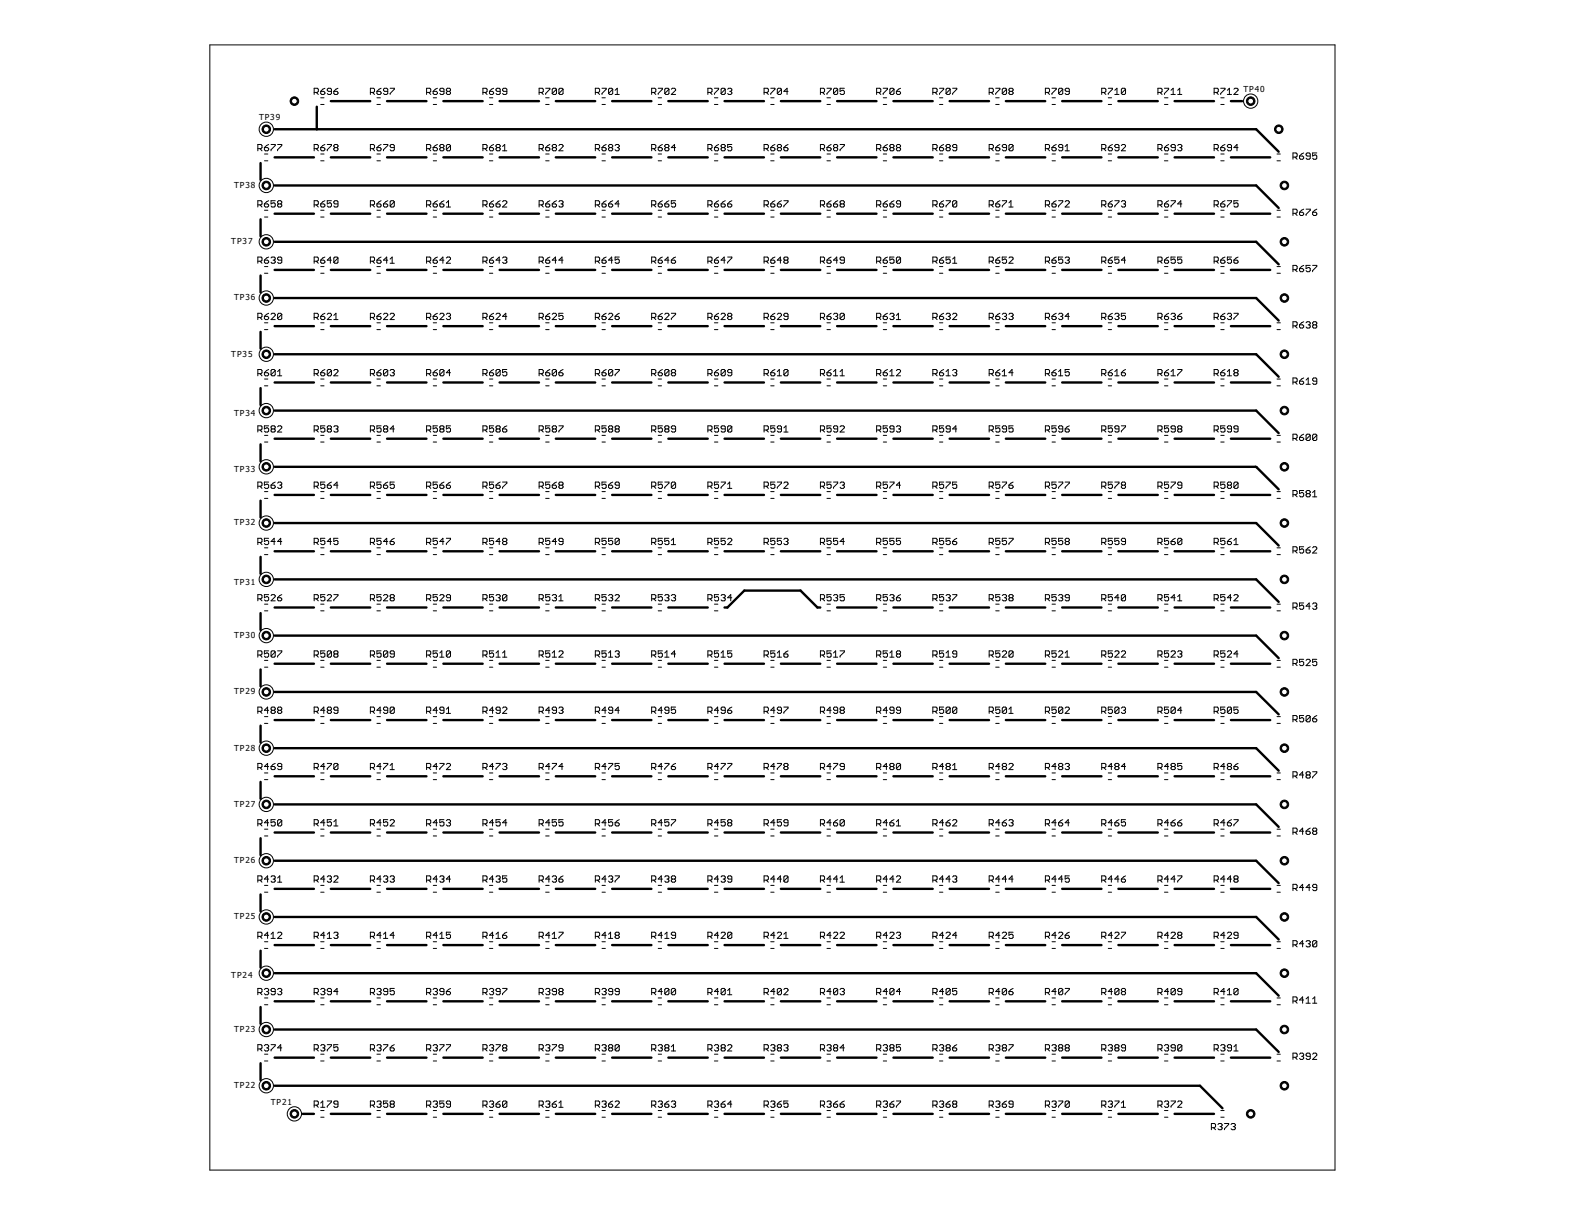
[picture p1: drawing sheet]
<svg xmlns="http://www.w3.org/2000/svg" width="279mm" height="216mm" viewBox="0 0 279 216" stroke-linecap="round" stroke-linejoin="round" font-family="sans-serif">
<defs><g id="words">
<g font-size="1.8">
<text x="221" y="16.3">TP40</text>
<text x="46" y="21.3">TP39</text>
<text x="41.6" y="33.4">TP38</text>
<text x="41.1" y="43.4">TP37</text>
<text x="41.6" y="53.4">TP36</text>
<text x="41.1" y="63.4">TP35</text>
<text x="41.6" y="73.9">TP34</text>
<text x="41.6" y="83.9">TP33</text>
<text x="41.6" y="93.4">TP32</text>
<text x="41.6" y="103.9">TP31</text>
<text x="41.6" y="113.4">TP30</text>
<text x="41.6" y="123.4">TP29</text>
<text x="41.6" y="133.4">TP28</text>
<text x="41.6" y="143.4">TP27</text>
<text x="41.6" y="153.4">TP26</text>
<text x="41.6" y="163.4">TP25</text>
<text x="41.1" y="173.9">TP24</text>
<text x="41.6" y="183.4">TP23</text>
<text x="41.6" y="193.4">TP22</text>
<text x="48.1" y="196.4">TP21</text>
</g>
</g></defs>
<g fill="none" stroke="#000" stroke-width=".42">
<path d="M56.3 19v4M58.8 18h7M68.8 18h7M78.8 18h7M88.8 18h7M98.8 18h7M108.8 18h7M118.8 18h7M128.8 18h7M138.8 18h7M148.8 18h7M158.8 18h7"/>
<path d="M168.8 18h7M178.8 18h7M188.8 18h7M198.8 18h7M208.8 18h7M218.8 18h2M46.3 29v3M46.3 39v3M48.8 28h7M48.8 23h174.5l4 4M48.8 38h7M48.8 33h174.5l4 4"/>
<path d="M58.8 28h7M58.8 38h7M68.8 28h7M68.8 38h7M78.8 28h7M78.8 38h7M88.8 28h7M88.8 38h7M98.8 28h7M98.8 38h7M108.8 28h7M108.8 38h7"/>
<path d="M118.8 28h7M118.8 38h7M128.8 28h7M128.8 38h7M138.8 28h7M138.8 38h7M148.8 28h7M148.8 38h7M158.8 28h7M158.8 38h7M168.8 28h7M168.8 38h7"/>
<path d="M178.8 28h7M178.8 38h7M188.8 28h7M188.8 38h7M198.8 28h7M198.8 38h7M208.8 28h7M208.8 38h7M218.8 28h7M218.8 38h7M46.3 49v3M46.3 59v3"/>
<path d="M48.8 48h7M48.8 58h7M48.8 43h174.5l4 4M48.8 53h174.5l4 4M58.8 48h7M58.8 58h7M68.8 48h7M68.8 58h7M78.8 48h7M78.8 58h7M88.8 48h7M88.8 58h7"/>
<path d="M98.8 48h7M98.8 58h7M108.8 48h7M108.8 58h7M118.8 48h7M118.8 58h7M128.8 48h7M128.8 58h7M138.8 48h7M138.8 58h7M148.8 48h7M148.8 58h7"/>
<path d="M158.8 48h7M158.8 58h7M168.8 48h7M168.8 58h7M178.8 48h7M178.8 58h7M188.8 48h7M188.8 58h7M198.8 48h7M198.8 58h7M208.8 48h7M208.8 58h7"/>
<path d="M218.8 48h7M218.8 58h7M46.3 69v3M46.3 79v3M48.8 68h7M48.8 78h7M48.8 73h174.5l4 4M48.8 62.9h174.5l4 4.1M58.8 68h7M58.8 78h7M68.8 68h7M68.8 78h7"/>
<path d="M78.8 68h7M78.8 78h7M88.8 68h7M88.8 78h7M98.8 68h7M98.8 78h7M108.8 68h7M108.8 78h7M118.8 68h7M118.8 78h7M128.8 68h7M128.8 78h7"/>
<path d="M138.8 68h7M138.8 78h7M148.8 68h7M148.8 78h7M158.8 68h7M158.8 78h7M168.8 68h7M168.8 78h7M178.8 68h7M178.8 78h7M188.8 68h7M188.8 78h7"/>
<path d="M198.8 68h7M198.8 78h7M208.8 68h7M208.8 78h7M218.8 68h7M218.8 78h7M46.3 89v2.9M46.3 99v3M48.8 83h174.4l4.1 4M48.8 87.9h7M48.8 98h7M48.8 92.9h174.5l4 4"/>
<path d="M58.8 87.9h7M58.8 98h7M68.8 87.9h7M68.8 98h7M78.8 87.9h7M78.8 98h7M88.8 87.9h7M88.8 98h7M98.8 87.9h7M98.8 98h7M108.8 87.9h7M108.8 98h7"/>
<path d="M118.8 87.9h7M118.8 98h7M128.8 87.9h7M128.8 98h7M138.8 87.9h7M138.8 98h7M148.8 87.9h7M148.8 98h7M158.8 87.9h7M158.8 98h7M168.8 87.9h7M168.8 98h7"/>
<path d="M178.8 87.9h7M178.8 98h7M188.8 87.9h7M188.8 98h7M198.8 87.9h7M198.8 98h7M208.8 87.9h7M208.8 98h7M218.8 87.9h7M218.8 98h7M46.3 108.9v3.1M46.3 119v2.9"/>
<path d="M48.8 107.9h7M48.8 117.9h7M48.8 112.9h174.5l4 4M48.8 103h174.5l4 4M58.8 107.9h7M58.8 117.9h7M68.8 107.9h7M68.8 117.9h7M78.8 107.9h7M78.8 117.9h7M88.8 107.9h7M88.8 117.9h7"/>
<path d="M98.8 107.9h7M98.8 117.9h7M108.8 107.9h7M108.8 117.9h7M118.8 107.9h7M118.8 117.9h7M128.8 107.9h.5l3-3h10l3 3h.5M128.8 117.9h7M138.8 117.9h7M148.8 107.9h7M148.8 117.9h7M158.8 107.9h7"/>
<path d="M158.8 117.9h7M168.8 107.9h7M168.8 117.9h7M178.8 107.9h7M178.8 117.9h7M188.8 107.9h7M188.8 117.9h7M198.8 107.9h7M198.8 117.9h7M208.8 107.9h7M208.8 117.9h7M218.8 107.9h7"/>
<path d="M218.8 117.9h7M46.3 128.9v3.1M46.3 138.9v3M48.8 128h7M48.8 137.9h7M48.8 132.9h174.5l4 4M48.8 123h174.5l4 3.9M58.8 128h7M58.8 137.9h7M68.8 128h7M68.8 137.9h7M78.8 128h7"/>
<path d="M78.8 137.9h7M88.8 128h7M88.8 137.9h7M98.8 128h7M98.8 137.9h7M108.8 128h7M108.8 137.9h7M118.8 128h7M118.8 137.9h7M128.8 128h7M128.8 137.9h7M138.8 128h7"/>
<path d="M138.8 137.9h7M148.8 128h7M148.8 137.9h7M158.8 128h7M158.8 137.9h7M168.8 128h7M168.8 137.9h7M178.8 128h7M178.8 137.9h7M188.8 128h7M188.8 137.9h7M198.8 128h7"/>
<path d="M198.8 137.9h7M208.8 128h7M208.8 137.9h7M218.8 128h7M218.8 137.9h7M46.3 148.9v3M46.3 158.9v3M48.8 147.9h7M48.8 157.9h7M48.8 153h174.5l4 3.9M48.8 142.9h174.5l4 4M58.8 147.9h7"/>
<path d="M58.8 157.9h7M68.8 147.9h7M68.8 157.9h7M78.8 147.9h7M78.8 157.9h7M88.8 147.9h7M88.8 157.9h7M98.8 147.9h7M98.8 157.9h7M108.8 147.9h7M108.8 157.9h7M118.8 147.9h7"/>
<path d="M118.8 157.9h7M128.8 147.9h7M128.8 157.9h7M138.8 147.9h7M138.8 157.9h7M148.8 147.9h7M148.8 157.9h7M158.8 147.9h7M158.8 157.9h7M168.8 147.9h7M168.8 157.9h7M178.8 147.9h7"/>
<path d="M178.8 157.9h7M188.8 147.9h7M188.8 157.9h7M198.8 147.9h7M198.8 157.9h7M208.8 147.9h7M208.8 157.9h7M218.8 147.9h7M218.8 157.9h7M46.3 168.9v3M46.3 178.9v3M48.8 167.9h7"/>
<path d="M48.8 177.9h7M48.8 172.9h174.5l4 4M48.8 162.9h174.5l4 4M58.8 167.9h7M58.8 177.9h7M68.8 167.9h7M68.8 177.9h7M78.8 167.9h7M78.8 177.9h7M88.8 167.9h7M88.8 177.9h7M98.8 167.9h7"/>
<path d="M98.8 177.9h7M108.8 167.9h7M108.8 177.9h7M118.8 167.9h7M118.8 177.9h7M128.8 167.9h7M128.8 177.9h7M138.8 167.9h7M138.8 177.9h7M148.8 167.9h7M148.8 177.9h7M158.8 167.9h7"/>
<path d="M158.8 177.9h7M168.8 167.9h7M168.8 177.9h7M178.8 167.9h7M178.8 177.9h7M188.8 167.9h7M188.8 177.9h7M198.8 167.9h7M198.8 177.9h7M208.8 167.9h7M208.8 177.9h7M218.8 167.9h7"/>
<path d="M218.8 177.9h7M46.3 188.9v3M48.8 187.9h7M48.8 192.9h164.5l4 4M48.8 182.9h174.5l4 4M53.8 197.9h2M58.8 187.9h7M58.8 197.9h7M68.8 187.9h7M68.8 197.9h7M78.8 187.9h7M78.8 197.9h7"/>
<path d="M88.8 187.9h7M88.8 197.9h7M98.8 187.9h7M98.8 197.9h7M108.8 187.9h7M108.8 197.9h7M118.8 187.9h7M118.8 197.9h7M128.8 187.9h7M128.8 197.9h7M138.8 187.9h7M138.8 197.9h7"/>
<path d="M148.8 187.9h7M148.8 197.9h7M158.8 187.9h7M158.8 197.9h7M168.8 187.9h7M168.8 197.9h7M178.8 187.9h7M178.8 197.9h7M188.8 187.9h7M188.8 197.9h7M198.8 187.9h7M198.8 197.9h7"/>
<path d="M208.8 187.9h7M208.8 197.9h7M218.8 187.9h7"/>
</g>
<g fill="none" stroke="#000" stroke-width=".18">
<path d="M55.8 16.4h.6l.2-.2v-.3l-.2-.2h-.6v1.1M56.2 16.4l.4 .4M57 17.4h.6M57 18.6h.6M57 16.2h.6l.1 .4-.1 .2h-.4l-.2-.2zM57.7 15.7l-.3 .2-.4 .3M58.9 16.2h-.5l-.2-.2v-.1l.2-.2h.3l.2 .2v.7l-.2 .2h-.3l-.2-.2M59.3 16.2h.6l.2 .4-.2 .2h-.4l-.2-.2zM60.1 15.7l-.8 .5M65.8 16.4h.6l.2-.2v-.3l-.2-.2h-.6v1.1M66.2 16.4l.4 .4M67 17.4h.6"/>
<path d="M67 18.6h.6M67 16.2h.6l.1 .4-.1 .2h-.4l-.2-.2zM67.7 15.7l-.7 .5M68.9 16.2h-.6l-.1-.2v-.1l.1-.2h.4l.2 .2v.7l-.2 .2h-.4l-.1-.2M69.3 15.7h.8v.2l-.8 .7v.2M75.8 16.4h.6l.2-.2v-.3l-.2-.2h-.6v1.1M76.2 16.4l.4 .4M77 16.2h.6l.1 .4-.1 .2h-.4l-.2-.2zM77 17.4h.6M77 18.6h.6M77.7 15.7l-.7 .5M78.9 16.2h-.5l-.2-.2v-.1l.2-.2h.3l.2 .2v.7l-.2 .2h-.3l-.2-.2"/>
<path d="M79.5 16.2l-.2-.2v-.1l.2-.2h.4l.2 .2-.2 .3M79.5 16.2l-.2 .2v.2l.2 .2h.4l.2-.2-.2-.4M79.5 16.2h.4M85.8 16.4h.6l.2-.2v-.3l-.2-.2h-.6v1.1M86.2 16.4l.4 .4M87 17.4h.6M87 18.6h.6M87 16.2h.5l.2 .4-.2 .2h-.3l-.2-.2zM87.7 15.7l-.3 .2-.4 .3M88.9 16.2h-.6l-.1-.2v-.1l.1-.2h.4l.2 .2v.7l-.2 .2h-.4l-.1-.2M90.1 16.2h-.6l-.2-.2v-.1l.2-.2h.4l.2 .2v.7l-.2 .2h-.4l-.2-.2M95.8 16.4h.6l.2-.2v-.3l-.2-.2h-.6v1.1"/>
<path d="M96.2 16.4l.4 .4M97 17.4h.6M97 18.6h.6M97 15.7h.7v.2l-.7 .7v.2M98.9 15.9l-.2-.2h-.4l-.2 .2v.7M98.9 15.9v.7l-.2 .2h-.4l-.2-.2M98.9 15.9l-.8 .7M100.1 15.9v.7l-.2 .2h-.4l-.2-.2M100.1 15.9l-.2-.2h-.4l-.2 .2v.7M100.1 15.9l-.8 .7M105.8 16.4h.6l.2-.2v-.3l-.2-.2h-.6v1.1M106.2 16.4l.4 .4"/>
<path d="M107 17.4h.6M107 18.6h.6M107 15.7h.7v.2l-.7 .7v.2M108.9 15.9l-.2-.2h-.3l-.2 .2v.7M108.9 15.9v.7l-.2 .2h-.3l-.2-.2M108.9 15.9l-.7 .7M109.3 16.8h.8M109.3 16l.4-.3v1.1M115.8 16.4h.6l.2-.2v-.3l-.2-.2h-.6v1.1M116.2 16.4l.4 .4M117 17.4h.6M117 18.6h.6"/>
<path d="M117 15.7h.7v.2l-.7 .7v.2M118.9 15.9l-.2-.2h-.4l-.1 .2v.7M118.9 15.9v.7l-.2 .2h-.4l-.1-.2M118.9 15.9l-.7 .7M119.3 15.9l.2-.2h.4l.2 .2v.1l-.8 .8h.8M125.8 16.4h.6l.2-.2v-.3l-.2-.2h-.6v1.1M126.2 16.4l.4 .4M127 17.4h.6M127 18.6h.6M127 15.7h.7v.2l-.7 .7v.2M128.9 15.9l-.2-.2h-.4l-.1 .2v.7M128.9 15.9v.7l-.2 .2h-.4l-.1-.2"/>
<path d="M128.9 15.9l-.7 .7M129.3 15.9l.2-.2h.4l.2 .2-.2 .3M129.7 16.2h.2M129.9 16.2l.2 .2v.2l-.2 .2h-.4l-.2-.2M135.8 16.4h.6l.2-.2v-.3l-.2-.2h-.6v1.1M136.2 16.4l.4 .4M137 17.4h.6M137 18.6h.6M137 15.7h.7v.2l-.7 .7v.2M138.9 15.9l-.2-.2h-.4l-.1 .2v.7M138.9 15.9v.7l-.2 .2h-.4l-.1-.2M138.9 15.9l-.7 .7"/>
<path d="M140.1 16.2h-.8l.6-.5v1.1M145.8 16.4h.6l.2-.2v-.3l-.2-.2h-.6v1.1M146.2 16.4l.4 .4M147 17.4h.6M147 18.6h.6M147 15.7h.7v.2l-.7 .7v.2M148.9 15.9l-.2-.2h-.4l-.2 .2v.7M148.9 15.9v.7l-.2 .2h-.4l-.2-.2M148.9 15.9l-.8 .7M150.1 15.7h-.8v.5l.4-.2 .4 .2v.4l-.2 .2h-.4l-.2-.2M155.8 16.4h.6l.1-.2v-.3l-.1-.2h-.6v1.1M156.2 16.4l.3 .4"/>
<path d="M157 15.7h.7v.2l-.7 .7v.2M157 17.4h.6M157 18.6h.6M158.9 15.9l-.2-.2h-.4l-.1 .2v.7M158.9 15.9v.7l-.2 .2h-.4l-.1-.2M158.9 15.9l-.7 .7M159.3 16.2h.6l.2 .4-.2 .2h-.4l-.2-.2zM160.1 15.7l-.4 .2-.4 .3M165.8 16.4h.6l.2-.2v-.3l-.2-.2h-.6v1.1M166.2 16.4l.4 .4M167 17.4h.6M167 18.6h.6"/>
<path d="M167 15.7h.7v.2l-.7 .7v.2M168.9 15.9l-.2-.2h-.4l-.2 .2v.7M168.9 15.9v.7l-.2 .2h-.4l-.2-.2M168.9 15.9l-.8 .7M169.3 15.7h.8v.2l-.8 .7v.2M175.8 16.4h.6l.2-.2v-.3l-.2-.2h-.6v1.1M176.2 16.4l.4 .4M177 17.4h.6M177 18.6h.6M177 15.7h.7v.2l-.7 .7v.2M178.9 15.9l-.2-.2h-.4l-.2 .2v.7M178.9 15.9v.7l-.2 .2h-.4l-.2-.2"/>
<path d="M178.9 15.9l-.8 .7M179.5 16.2l-.2-.2 .2-.3h.4l.2 .2-.2 .3M179.5 16.2l-.2 .2 .2 .4h.4l.2-.2-.2-.4M179.5 16.2h.4M185.8 16.4h.6l.1-.2v-.3l-.1-.2h-.6v1.1M186.2 16.4l.3 .4M187 15.7h.7v.2l-.7 .7v.2M187 17.4h.6M187 18.6h.6M188.9 15.9v.7l-.2 .2h-.4l-.1-.2M188.9 15.9l-.2-.2h-.4l-.1 .2v.7M188.9 15.9l-.7 .7"/>
<path d="M190.1 16.2h-.6l-.2-.2v-.1l.2-.2h.4l.2 .2v.7l-.2 .2h-.4l-.2-.2M195.8 16.4h.6l.2-.2v-.3l-.2-.2h-.6v1.1M196.2 16.4l.4 .4M197 17.4h.6M197 18.6h.6M197 15.7h.7v.2l-.7 .7v.2M198.1 16l.4-.3v1.1M198.1 16.8h.8M200 15.9v.7l-.1 .2h-.4l-.2-.2M200 15.9l-.1-.2h-.4l-.2 .2v.7M200 15.9l-.7 .7M205.8 16.4h.6l.1-.2v-.3l-.1-.2h-.6v1.1"/>
<path d="M206.2 16.4l.3 .4M207 17.4h.6M207 18.6h.6M207 15.7h.7v.2l-.7 .7v.2M208.1 16l.4-.3v1.1M208.1 16.8h.8M209.3 16l.4-.3v1.1M209.3 16.8h.8M215.8 16.4h.6l.1-.2v-.3l-.1-.2h-.6v1.1M216.2 16.4l.3 .4M217 15.7h.7v.2l-.7 .7v.2M217 17.4h.6"/>
<path d="M217 18.6h.6M218.1 16l.4-.3v1.1M218.1 16.8h.8M219.3 15.9l.2-.2h.4l.1 .2v.1l-.7 .8h.7M45.8 26.4h.6l.2-.2v-.3l-.2-.2h-.6v1.1M45.8 36.4h.6l.2-.2v-.3l-.2-.2h-.6v1.1M46.2 36.4l.4 .4M46.2 26.4l.4 .4M47 26.2h.6l.2 .4-.2 .2h-.4l-.2-.2zM47 36.2h.6l.2 .2v.2l-.2 .2h-.4l-.2-.2zM47 37.4h.6M47 38.6h.6"/>
<path d="M47 27.4h.6M47 28.6h.6M47.8 35.7l-.8 .5M47.8 25.7l-.8 .5M48.2 25.7h.7v.2l-.7 .7v.2M48.9 35.7h-.7v.5l.3-.2 .4 .2v.4l-.2 .2h-.4l-.1-.2M49.3 25.7h.8v.2l-.8 .7v.2M49.5 36.2l-.2-.2 .2-.3h.4l.2 .2-.2 .3M49.5 36.2l-.2 .2 .2 .4h.4l.2-.2v-.2l-.2-.2M49.5 36.2h.4M55.8 26.4h.6l.2-.2v-.3l-.2-.2h-.6v1.1M55.8 36.4h.6l.2-.2v-.3l-.2-.2h-.6v1.1"/>
<path d="M56.2 36.4l.4 .4M56.2 26.4l.4 .4M57 37.4h.6M57 38.6h.6M57 27.4h.6M57 28.6h.6M57 26.2h.6l.1 .4-.1 .2h-.4l-.2-.2zM57 36.2h.6l.1 .2v.2l-.1 .2h-.4l-.2-.2zM57.7 35.7l-.7 .5M57.7 25.7l-.7 .5M58.2 25.7h.7v.2l-.7 .7v.2M58.9 35.7h-.7v.5l.5-.2 .2 .2v.4l-.2 .2h-.3l-.2-.2"/>
<path d="M59.5 26.2l-.2-.2 .2-.3h.4l.2 .2-.2 .3M59.5 26.2l-.2 .2 .2 .4h.4l.2-.2-.2-.4M59.5 26.2h.4M60.1 36.2h-.6l-.2-.2 .2-.3h.4l.2 .2v.7l-.2 .2h-.4l-.2-.2M65.8 26.4h.6l.2-.2v-.3l-.2-.2h-.6v1.1M65.8 36.4h.6l.2-.2v-.3l-.2-.2h-.6v1.1M66.2 36.4l.4 .4M66.2 26.4l.4 .4M67 37.4h.6M67 38.6h.6M67 27.4h.6M67 28.6h.6"/>
<path d="M67 26.2h.6l.1 .4-.1 .2h-.4l-.2-.2zM67 36.2h.6l.1 .4-.1 .2h-.4l-.2-.2zM67.7 35.7l-.7 .5M67.7 25.7l-.7 .5M68.2 25.7h.7v.2l-.7 .7v.2M68.2 36.2h.5l.2 .2v.2l-.2 .2h-.4l-.1-.2zM68.9 35.7l-.7 .5M70.1 26.2h-.6l-.2-.2 .2-.3h.4l.2 .2v.7l-.2 .2h-.4l-.2-.2M70.1 35.9v.7l-.2 .2h-.4l-.2-.2M70.1 35.9l-.2-.2h-.4l-.2 .2v.7M70.1 35.9l-.8 .7M75.8 26.4h.6l.2-.2v-.3l-.2-.2h-.6v1.1"/>
<path d="M75.8 36.4h.6l.2-.2v-.3l-.2-.2h-.6v1.1M76.2 36.4l.4 .4M76.2 26.4l.4 .4M77 26.2h.6l.1 .4-.1 .2h-.4l-.2-.2zM77 36.2h.6l.1 .2v.2l-.1 .2h-.4l-.2-.2zM77 37.4h.6M77 38.6h.6M77 27.4h.6M77 28.6h.6M77.7 35.7l-.7 .5M77.7 25.7l-.7 .5M78.2 36.2h.5l.2 .2v.2l-.2 .2h-.3l-.2-.2z"/>
<path d="M78.4 26.2l-.2-.2 .2-.3h.3l.2 .2-.2 .3M78.4 26.2l-.2 .2 .2 .4h.3l.2-.2-.2-.4M78.4 26.2h.3M78.9 35.7l-.7 .5M79.3 36l.4-.3v1.1M79.3 36.8h.8M80.1 25.9v.7l-.2 .2h-.4l-.2-.2M80.1 25.9l-.2-.2h-.4l-.2 .2v.7M80.1 25.9l-.8 .7M85.8 26.4h.6l.2-.2v-.3l-.2-.2h-.6v1.1M85.8 36.4h.6l.2-.2v-.3l-.2-.2h-.6v1.1M86.2 36.4l.4 .4"/>
<path d="M86.2 26.4l.4 .4M87 37.4h.6M87 38.6h.6M87 27.4h.6M87 28.6h.6M87 26.2h.5l.2 .4-.2 .2h-.3l-.2-.2zM87 36.2h.5l.2 .2v.2l-.2 .2h-.3l-.2-.2zM87.7 25.7l-.7 .5M87.7 35.7l-.7 .5M88.2 36.2h.5l.2 .4-.2 .2h-.4l-.1-.2zM88.3 26.2l-.1-.2 .1-.3h.4l.2 .2-.2 .3M88.3 26.2l-.1 .2 .1 .4h.4l.2-.2-.2-.4"/>
<path d="M88.3 26.2h.4M88.9 35.7l-.7 .5M89.3 35.9l.2-.2h.4l.2 .2v.1l-.8 .8h.8M89.3 26l.4-.3v1.1M89.3 26.8h.8M95.8 26.4h.6l.2-.2v-.3l-.2-.2h-.6v1.1M95.8 36.4h.6l.2-.2v-.3l-.2-.2h-.6v1.1M96.2 36.4l.4 .4M96.2 26.4l.4 .4M97 37.4h.6M97 38.6h.6M97 27.4h.6"/>
<path d="M97 28.6h.6M97 26.2h.6l.1 .4-.1 .2h-.4l-.2-.2zM97 36.2h.6l.1 .4-.1 .2h-.4l-.2-.2zM97.7 35.7l-.7 .5M97.7 25.7l-.7 .5M98.1 36.2h.6l.2 .2v.2l-.2 .2h-.4l-.2-.2zM98.3 26.2l-.2-.2 .2-.3h.4l.2 .2-.2 .3M98.3 26.2l-.2 .2 .2 .4h.4l.2-.2-.2-.4M98.3 26.2h.4M98.9 35.7l-.8 .5M99.3 25.9l.2-.2h.4l.2 .2v.1l-.8 .8h.8M99.3 35.9l.2-.2h.4l.2 .2-.2 .3"/>
<path d="M99.7 36.2h.2M99.9 36.2l.2 .2-.2 .4h-.4l-.2-.2M105.8 26.4h.6l.2-.2v-.3l-.2-.2h-.6v1.1M105.8 36.4h.6l.2-.2v-.3l-.2-.2h-.6v1.1M106.2 36.4l.4 .4M106.2 26.4l.4 .4M107 37.4h.6M107 38.6h.6M107 27.4h.6M107 28.6h.6M107 26.2h.5l.2 .4-.2 .2h-.3l-.2-.2zM107 36.2h.5l.2 .2v.2l-.2 .2h-.3l-.2-.2z"/>
<path d="M107.7 25.7l-.7 .5M107.7 35.7l-.7 .5M108.2 36.2h.5l.2 .2v.2l-.2 .2h-.3l-.2-.2zM108.4 26.2l-.2-.2 .2-.3h.3l.2 .2-.2 .3M108.4 26.2l-.2 .2 .2 .4h.3l.2-.2-.2-.4M108.4 26.2h.3M108.9 35.7l-.7 .5M109.3 25.9l.2-.2h.4l.2 .2-.2 .3M109.7 26.2h.2M109.9 26.2l.2 .2-.2 .4h-.4l-.2-.2M110.1 36.2h-.8l.6-.5v1.1M115.8 26.4h.6l.2-.2v-.3l-.2-.2h-.6v1.1"/>
<path d="M115.8 36.4h.6l.2-.2v-.3l-.2-.2h-.6v1.1M116.2 36.4l.4 .4M116.2 26.4l.4 .4M117 37.4h.6M117 38.6h.6M117 27.4h.6M117 28.6h.6M117 26.2h.5l.2 .4-.2 .2h-.3l-.2-.2zM117 36.2h.5l.2 .2v.2l-.2 .2h-.3l-.2-.2zM117.7 35.7l-.7 .5M117.7 25.7l-.7 .5M118.2 36.2h.5l.2 .4-.2 .2h-.4l-.1-.2z"/>
<path d="M118.3 26.2l-.1-.2 .1-.3h.4l.2 .2-.2 .3M118.3 26.2l-.1 .2 .1 .4h.4l.2-.2-.2-.4M118.3 26.2h.4M118.9 35.7l-.7 .5M120.1 35.7h-.8v.5l.4-.2 .4 .2v.4l-.2 .2h-.4l-.2-.2M120.1 26.2h-.8l.6-.5v1.1M125.8 26.4h.6l.2-.2v-.3l-.2-.2h-.6v1.1M125.8 36.4h.6l.2-.2v-.3l-.2-.2h-.6v1.1M126.2 36.4l.4 .4M126.2 26.4l.4 .4M127 37.4h.6M127 38.6h.6"/>
<path d="M127 27.4h.6M127 28.6h.6M127 26.2h.6l.1 .4-.1 .2h-.4l-.2-.2zM127 36.2h.6l.1 .4-.1 .2h-.4l-.2-.2zM127.7 35.7l-.7 .5M127.7 25.7l-.7 .5M128.2 36.2h.5l.2 .2v.2l-.2 .2h-.4l-.1-.2zM128.3 26.2l-.1-.2 .1-.3h.4l.2 .2-.2 .3M128.3 26.2l-.1 .2 .1 .4h.4l.2-.2-.2-.4M128.3 26.2h.4M128.9 35.7l-.7 .5M129.3 36.2h.6l.2 .2v.2l-.2 .2h-.4l-.2-.2z"/>
<path d="M130.1 25.7h-.8v.5l.4-.2 .4 .2v.4l-.2 .2h-.4l-.2-.2M130.1 35.7l-.8 .5M135.8 26.4h.6l.2-.2v-.3l-.2-.2h-.6v1.1M135.8 36.4h.6l.2-.2v-.3l-.2-.2h-.6v1.1M136.2 36.4l.4 .4M136.2 26.4l.4 .4M137 37.4h.6M137 38.6h.6M137 27.4h.6M137 28.6h.6M137 26.2h.5l.2 .4-.2 .2h-.3l-.2-.2zM137 36.2h.5l.2 .2v.2l-.2 .2h-.3l-.2-.2z"/>
<path d="M137.7 25.7l-.7 .5M137.7 35.7l-.7 .5M138.2 36.2h.5l.2 .2v.2l-.2 .2h-.4l-.1-.2zM138.3 26.2l-.1-.2 .1-.3h.4l.2 .2-.2 .3M138.3 26.2l-.1 .2 .1 .4h.4l.2-.2-.2-.4M138.3 26.2h.4M138.9 35.7l-.7 .5M139.3 26.2h.6l.2 .4-.2 .2h-.4l-.2-.2zM139.3 35.7h.8v.2l-.8 .7v.2M140.1 25.7l-.8 .5M145.8 26.4h.6l.2-.2v-.3l-.2-.2h-.6v1.1M145.8 36.4h.6l.2-.2v-.3l-.2-.2h-.6v1.1"/>
<path d="M146.2 36.4l.4 .4M146.2 26.4l.4 .4M147 37.4h.6M147 38.6h.6M147 27.4h.6M147 28.6h.6M147 26.2h.5l.2 .4-.2 .2h-.3l-.2-.2zM147 36.2h.5l.2 .2v.2l-.2 .2h-.3l-.2-.2zM147.7 35.7l-.7 .5M147.7 25.7l-.7 .5M148.1 36.2h.6l.2 .4-.2 .2h-.4l-.2-.2zM148.3 26.2l-.2-.2 .2-.3h.4l.2 .2-.2 .3"/>
<path d="M148.3 26.2l-.2 .2 .2 .4h.4l.2-.2-.2-.4M148.3 26.2h.4M148.9 35.7l-.8 .5M149.3 25.7h.8v.2l-.8 .7v.2M149.5 36.2l-.2-.2 .2-.3h.4l.2 .2-.2 .3M149.5 36.2l-.2 .2 .2 .4h.4l.2-.2v-.2l-.2-.2M149.5 36.2h.4M155.8 26.4h.6l.1-.2v-.3l-.1-.2h-.6v1.1M155.8 36.4h.6l.1-.2v-.3l-.1-.2h-.6v1.1M156.2 36.4l.3 .4M156.2 26.4l.3 .4M157 26.2h.5l.2 .4-.2 .2h-.3l-.2-.2z"/>
<path d="M157 36.2h.5l.2 .2v.2l-.2 .2h-.3l-.2-.2zM157 37.4h.6M157 38.6h.6M157 27.4h.6M157 28.6h.6M157.7 35.7l-.7 .5M157.7 25.7l-.7 .5M158.2 36.2h.5l.2 .2v.2l-.2 .2h-.4l-.1-.2zM158.3 26.2l-.1-.2 .1-.3h.4l.2 .2-.2 .3M158.3 26.2l-.1 .2 .1 .4h.4l.2-.2-.2-.4M158.3 26.2h.4M158.9 35.7l-.7 .5"/>
<path d="M159.5 26.2l-.2-.2 .2-.3h.4l.2 .2-.2 .3M159.5 26.2l-.2 .2 .2 .4h.4l.2-.2-.2-.4M159.5 26.2h.4M160.1 36.2h-.6l-.2-.2 .2-.3h.4l.2 .2v.7l-.2 .2h-.4l-.2-.2M165.8 26.4h.6l.2-.2v-.3l-.2-.2h-.6v1.1M165.8 36.4h.6l.2-.2v-.3l-.2-.2h-.6v1.1M166.2 36.4l.4 .4M166.2 26.4l.4 .4M167 37.4h.6M167 38.6h.6M167 27.4h.6M167 28.6h.6"/>
<path d="M167 26.2h.5l.2 .4-.2 .2h-.3l-.2-.2zM167 36.2h.5l.2 .2v.2l-.2 .2h-.3l-.2-.2zM167.7 25.7l-.7 .5M167.7 35.7l-.7 .5M168.1 35.7h.8v.2l-.8 .7v.2M168.3 26.2l-.2-.2 .2-.3h.4l.2 .2-.2 .3M168.3 26.2l-.2 .2 .2 .4h.4l.2-.2-.2-.4M168.3 26.2h.4M170.1 26.2h-.6l-.2-.2 .2-.3h.4l.2 .2v.7l-.2 .2h-.4l-.2-.2M170.1 35.9v.7l-.2 .2h-.4l-.2-.2M170.1 35.9l-.2-.2h-.4l-.2 .2v.7M170.1 35.9l-.8 .7"/>
<path d="M175.8 26.4h.6l.2-.2v-.3l-.2-.2h-.6v1.1M175.8 36.4h.6l.2-.2v-.3l-.2-.2h-.6v1.1M176.2 36.4l.4 .4M176.2 26.4l.4 .4M177 37.4h.6M177 38.6h.6M177 27.4h.6M177 28.6h.6M177 26.2h.5l.2 .4-.2 .2h-.3l-.2-.2zM177 36.2h.5l.2 .2v.2l-.2 .2h-.3l-.2-.2zM177.7 35.7l-.7 .5M177.7 25.7l-.7 .5"/>
<path d="M178.1 35.7h.8v.2l-.8 .7v.2M178.9 26.2h-.6l-.2-.2 .2-.3h.4l.2 .2v.7l-.2 .2h-.4l-.2-.2M179.3 36l.4-.3v1.1M179.3 36.8h.8M180.1 25.9v.7l-.2 .2h-.4l-.2-.2M180.1 25.9l-.2-.2h-.4l-.2 .2v.7M180.1 25.9l-.8 .7M185.8 26.4h.6l.1-.2v-.3l-.1-.2h-.6v1.1M185.8 36.4h.6l.1-.2v-.3l-.1-.2h-.6v1.1M186.2 36.4l.3 .4M186.2 26.4l.3 .4M187 26.2h.5l.2 .4-.2 .2h-.3l-.2-.2z"/>
<path d="M187 36.2h.5l.2 .2v.2l-.2 .2h-.3l-.2-.2zM187 37.4h.6M187 38.6h.6M187 27.4h.6M187 28.6h.6M187.7 35.7l-.7 .5M187.7 25.7l-.7 .5M188.2 35.7h.7v.2l-.7 .7v.2M188.9 26.2h-.6l-.1-.2 .1-.3h.4l.2 .2v.7l-.2 .2h-.4l-.1-.2M189.3 35.9l.2-.2h.4l.2 .2v.1l-.8 .8h.8M189.3 26l.4-.3v1.1M189.3 26.8h.8"/>
<path d="M195.8 26.4h.6l.2-.2v-.3l-.2-.2h-.6v1.1M195.8 36.4h.6l.2-.2v-.3l-.2-.2h-.6v1.1M196.2 26.4l.4 .4M196.2 36.4l.4 .4M197 37.4h.6M197 38.6h.6M197 27.4h.6M197 28.6h.6M197 26.2h.5l.2 .4-.2 .2h-.3l-.2-.2zM197 36.2h.5l.2 .2v.2l-.2 .2h-.3l-.2-.2zM197.7 35.7l-.7 .5M197.7 25.7l-.7 .5"/>
<path d="M198.1 35.7h.8v.2l-.8 .7v.2M198.9 26.2h-.6l-.2-.2 .2-.3h.4l.2 .2v.7l-.2 .2h-.4l-.2-.2M199.3 25.9l.2-.2h.4l.1 .2v.1l-.7 .8h.7M199.3 35.9l.2-.2h.4l.1 .2-.1 .3M199.7 36.2h.2M199.9 36.2l.1 .2-.1 .4h-.4l-.2-.2M205.8 26.4h.6l.1-.2v-.3l-.1-.2h-.6v1.1M205.8 36.4h.6l.1-.2v-.3l-.1-.2h-.6v1.1M206.2 36.4l.3 .4M206.2 26.4l.3 .4M207 37.4h.6M207 38.6h.6"/>
<path d="M207 27.4h.6M207 28.6h.6M207 26.2h.5l.2 .4-.2 .2h-.3l-.2-.2zM207 36.2h.5l.2 .4-.2 .2h-.3l-.2-.2zM207.7 35.7l-.7 .5M207.7 25.7l-.7 .5M208.1 35.7h.8v.2l-.8 .7v.2M208.9 26.2h-.6l-.2-.2 .2-.3h.4l.2 .2v.7l-.2 .2h-.4l-.2-.2M209.3 25.9l.2-.2h.4l.2 .2-.2 .3M209.7 26.2h.2M209.9 26.2l.2 .2-.2 .4h-.4l-.2-.2M210.1 36.2h-.8l.6-.5v1.1"/>
<path d="M215.8 36.4h.6l.1-.2v-.3l-.1-.2h-.6v1.1M215.8 26.4h.6l.1-.2v-.3l-.1-.2h-.6v1.1M216.2 36.4l.3 .4M216.2 26.4l.3 .4M217 26.2h.5l.2 .4-.2 .2h-.4l-.1-.2zM217 36.2h.5l.2 .2v.2l-.2 .2h-.4l-.1-.2zM217 37.4h.6M217 38.6h.6M217 27.4h.6M217 28.6h.6M217.7 35.7l-.7 .5M217.7 25.7l-.7 .5"/>
<path d="M218.1 35.7h.8v.2l-.8 .7v.2M218.9 26.2h-.6l-.2-.2 .2-.3h.4l.2 .2v.7l-.2 .2h-.4l-.2-.2M220 35.7h-.7v.5l.4-.2 .3 .2v.4l-.1 .2h-.4l-.2-.2M220 26.2h-.7l.6-.5v1.1M227 37.4h.6M227 38.6h.6M227 27.4h.6M227 28.6h.6M229.8 27.9h.6l.1-.2v-.3l-.1-.2h-.6v1.1M229.8 37.9h.6l.1-.2v-.3l-.1-.2h-.6v1.1M230.2 37.9l.3 .4M230.2 27.9l.3 .4"/>
<path d="M231 27.7h.5l.2 .4-.2 .2h-.3l-.2-.2zM231 37.7h.5l.2 .4-.2 .2h-.3l-.2-.2zM231.7 37.2l-.7 .5M231.7 27.2l-.7 .5M232.1 37.2h.8v.2l-.8 .7v.2M232.9 27.7h-.6l-.2-.2 .2-.3h.4l.2 .2v.7l-.2 .2h-.4l-.2-.2M233.3 37.7h.6l.1 .4-.1 .2h-.4l-.2-.2zM234 27.2h-.7v.5l.4-.2h.2l.1 .2v.4l-.1 .2h-.4l-.2-.2M234 37.2l-.7 .5M45.8 46.4h.6l.2-.2v-.4l-.2-.1h-.6v1.1M45.8 56.4h.6l.2-.2v-.3l-.2-.2h-.6v1.1M46.2 56.4l.4 .4"/>
<path d="M46.2 46.4l.4 .4M47 46.2h.6l.2 .4-.2 .2h-.4l-.2-.2zM47 56.2h.6l.2 .4-.2 .2h-.4l-.2-.2zM47 57.4h.6M47 58.6h.6M47 47.4h.6M47 48.6h.6M47.8 55.7l-.8 .5M47.8 45.7l-.8 .5M48.2 45.8l.1-.1h.4l.2 .1-.2 .4M48.2 55.9l.1-.2h.4l.2 .2v.1l-.7 .8h.7M48.5 46.2h.2"/>
<path d="M48.7 46.2l.2 .2v.2l-.2 .2h-.4l-.1-.2M50.1 55.9v.7l-.2 .2h-.4l-.2-.2M50.1 46.2h-.6l-.2-.2v-.2l.2-.1h.4l.2 .1v.8l-.2 .2h-.4l-.2-.2M50.1 55.9l-.2-.2h-.4l-.2 .2v.7M50.1 55.9l-.8 .7M55.8 46.4h.6l.2-.2v-.4l-.2-.1h-.6v1.1M55.8 56.4h.6l.2-.2v-.3l-.2-.2h-.6v1.1M56.2 56.4l.4 .4M56.2 46.4l.4 .4M57 57.4h.6M57 58.6h.6M57 47.4h.6"/>
<path d="M57 48.6h.6M57 46.2h.6l.1 .4-.1 .2h-.4l-.2-.2zM57 56.2h.6l.1 .4-.1 .2h-.4l-.2-.2zM57.7 55.7l-.7 .5M57.7 45.7l-.3 .1-.4 .4M58.2 55.9l.2-.2h.3l.2 .2v.1l-.7 .8h.7M58.9 46.2h-.7l.5-.5v1.1M59.3 56l.4-.3v1.1M59.3 56.8h.8M60.1 45.8v.8l-.2 .2h-.4l-.2-.2M60.1 45.8l-.2-.1h-.4l-.2 .1v.8M60.1 45.8l-.8 .8"/>
<path d="M65.8 46.4h.6l.2-.2v-.4l-.2-.1h-.6v1.1M65.8 56.4h.6l.2-.2v-.3l-.2-.2h-.6v1.1M66.2 46.4l.4 .4M66.2 56.4l.4 .4M67 57.4h.6M67 58.6h.6M67 47.4h.6M67 48.6h.6M67 46.2h.6l.1 .4-.1 .2h-.4l-.2-.2zM67 56.2h.6l.1 .4-.1 .2h-.4l-.2-.2zM67.7 45.7l-.7 .5M67.7 55.7l-.7 .5"/>
<path d="M68.2 55.9l.1-.2h.4l.2 .2v.1l-.7 .8h.7M68.9 46.2h-.7l.5-.5v1.1M69.3 55.9l.2-.2h.4l.2 .2v.1l-.8 .8h.8M69.3 46l.4-.3v1.1M69.3 46.8h.8M75.8 46.4h.6l.2-.2v-.4l-.2-.1h-.6v1.1M75.8 56.4h.6l.2-.2v-.3l-.2-.2h-.6v1.1M76.2 56.4l.4 .4M76.2 46.4l.4 .4M77 46.2h.6l.1 .4-.1 .2h-.4l-.2-.2zM77 56.2h.6l.1 .4-.1 .2h-.4l-.2-.2zM77 57.4h.6"/>
<path d="M77 58.6h.6M77 47.4h.6M77 48.6h.6M77.7 55.7l-.7 .5M77.7 45.7l-.7 .5M78.2 55.9l.2-.2h.3l.2 .2v.1l-.7 .8h.7M78.9 46.2h-.7l.5-.5v1.1M79.3 45.8l.2-.1h.4l.2 .1v.2l-.8 .8h.8M79.3 55.9l.2-.2h.4l.2 .2v.1l-.2 .2M79.7 56.2h.2M79.9 56.2l.2 .2-.2 .4h-.4l-.2-.2M85.8 46.4h.6l.2-.2v-.4l-.2-.1h-.6v1.1"/>
<path d="M85.8 56.4h.6l.2-.2v-.3l-.2-.2h-.6v1.1M86.2 56.4l.4 .4M86.2 46.4l.4 .4M87 57.4h.6M87 58.6h.6M87 47.4h.6M87 48.6h.6M87 46.2h.5l.2 .4-.2 .2h-.3l-.2-.2zM87 56.2h.5l.2 .4-.2 .2h-.3l-.2-.2zM87.7 55.7l-.7 .5M87.7 45.7l-.3 .1-.4 .4M88.2 55.9l.1-.2h.4l.2 .2v.1l-.7 .8h.7"/>
<path d="M88.9 46.2h-.7l.5-.5v1.1M89.3 45.8l.2-.1h.4l.2 .1-.2 .4M89.7 46.2h.2M89.9 46.2l.2 .2v.2l-.2 .2h-.4l-.2-.2M90.1 56.2h-.8l.6-.5v1.1M95.8 46.4h.6l.2-.2v-.4l-.2-.1h-.6v1.1M95.8 56.4h.6l.2-.2v-.3l-.2-.2h-.6v1.1M96.2 56.4l.4 .4M96.2 46.4l.4 .4M97 57.4h.6M97 58.6h.6M97 47.4h.6"/>
<path d="M97 48.6h.6M97 46.2h.6l.1 .4-.1 .2h-.4l-.2-.2zM97 56.2h.6l.1 .4-.1 .2h-.4l-.2-.2zM97.7 45.7l-.7 .5M97.7 55.7l-.7 .5M98.1 55.9l.2-.2h.4l.2 .2v.1l-.8 .8h.8M98.9 46.2h-.8l.6-.5v1.1M100.1 55.7h-.8v.5l.4-.2 .4 .2v.4l-.2 .2h-.4l-.2-.2M100.1 46.2h-.8l.6-.5v1.1M105.8 46.4h.6l.2-.2v-.4l-.2-.1h-.6v1.1M105.8 56.4h.6l.2-.2v-.3l-.2-.2h-.6v1.1M106.2 56.4l.4 .4"/>
<path d="M106.2 46.4l.4 .4M107 57.4h.6M107 58.6h.6M107 47.4h.6M107 48.6h.6M107 46.2h.5l.2 .4-.2 .2h-.3l-.2-.2zM107 56.2h.5l.2 .4-.2 .2h-.3l-.2-.2zM107.7 55.7l-.7 .5M107.7 45.7l-.3 .1-.4 .4M108.2 55.9l.2-.2h.3l.2 .2v.1l-.7 .8h.7M108.9 46.2h-.7l.5-.5v1.1M109.3 56.2h.6l.2 .4-.2 .2h-.4l-.2-.2z"/>
<path d="M110.1 45.7h-.8v.5l.4-.2 .4 .2v.4l-.2 .2h-.4l-.2-.2M110.1 55.7l-.8 .5M115.8 46.4h.6l.2-.2v-.4l-.2-.1h-.6v1.1M115.8 56.4h.6l.2-.2v-.3l-.2-.2h-.6v1.1M116.2 56.4l.4 .4M116.2 46.4l.4 .4M117 57.4h.6M117 58.6h.6M117 47.4h.6M117 48.6h.6M117 46.2h.5l.2 .4-.2 .2h-.3l-.2-.2zM117 56.2h.5l.2 .4-.2 .2h-.3l-.2-.2z"/>
<path d="M117.7 45.7l-.7 .5M117.7 55.7l-.7 .5M118.2 55.9l.1-.2h.4l.2 .2v.1l-.7 .8h.7M118.9 46.2h-.7l.5-.5v1.1M119.3 46.2h.6l.2 .4-.2 .2h-.4l-.2-.2zM119.3 55.7h.8v.2l-.8 .7v.2M120.1 45.7l-.8 .5M125.8 46.4h.6l.2-.2v-.4l-.2-.1h-.6v1.1M125.8 56.4h.6l.2-.2v-.3l-.2-.2h-.6v1.1M126.2 56.4l.4 .4M126.2 46.4l.4 .4M127 57.4h.6"/>
<path d="M127 58.6h.6M127 47.4h.6M127 48.6h.6M127 46.2h.6l.1 .4-.1 .2h-.4l-.2-.2zM127 56.2h.6l.1 .4-.1 .2h-.4l-.2-.2zM127.7 55.7l-.7 .5M127.7 45.7l-.7 .5M128.2 55.9l.1-.2h.4l.2 .2v.1l-.7 .8h.7M128.9 46.2h-.7l.5-.5v1.1M129.3 45.7h.8v.1l-.8 .8v.2M129.5 56.2l-.2-.2 .2-.3h.4l.2 .2v.1l-.2 .2M129.5 56.2l-.2 .2 .2 .4h.4l.2-.2-.2-.4"/>
<path d="M129.5 56.2h.4M135.8 46.4h.6l.2-.2v-.4l-.2-.1h-.6v1.1M135.8 56.4h.6l.2-.2v-.3l-.2-.2h-.6v1.1M136.2 56.4l.4 .4M136.2 46.4l.4 .4M137 57.4h.6M137 58.6h.6M137 47.4h.6M137 48.6h.6M137 46.2h.5l.2 .4-.2 .2h-.3l-.2-.2zM137 56.2h.5l.2 .4-.2 .2h-.3l-.2-.2zM137.7 55.7l-.7 .5"/>
<path d="M137.7 45.7l-.3 .1-.4 .4M138.2 55.9l.1-.2h.4l.2 .2v.1l-.7 .8h.7M138.9 46.2h-.7l.5-.5v1.1M139.5 46.2l-.2-.2v-.2l.2-.1h.4l.2 .1-.2 .4M139.5 46.2l-.2 .2v.2l.2 .2h.4l.2-.2-.2-.4M139.5 46.2h.4M140.1 56.2h-.6l-.2-.2 .2-.3h.4l.2 .2v.7l-.2 .2h-.4l-.2-.2M145.8 46.4h.6l.2-.2v-.4l-.2-.1h-.6v1.1M145.8 56.4h.6l.2-.2v-.3l-.2-.2h-.6v1.1M146.2 56.4l.4 .4M146.2 46.4l.4 .4M147 57.4h.6"/>
<path d="M147 58.6h.6M147 47.4h.6M147 48.6h.6M147 46.2h.5l.2 .4-.2 .2h-.3l-.2-.2zM147 56.2h.5l.2 .4-.2 .2h-.3l-.2-.2zM147.7 45.7l-.7 .5M147.7 55.7l-.7 .5M148.1 55.9l.2-.2h.4l.2 .2-.2 .3M148.5 56.2h.2M148.7 56.2l.2 .2-.2 .4h-.4l-.2-.2M148.9 46.2h-.8l.6-.5v1.1M150.1 46.2h-.6l-.2-.2v-.2l.2-.1h.4l.2 .1v.8l-.2 .2h-.4l-.2-.2"/>
<path d="M150.1 55.9l-.2-.2h-.4l-.2 .2v.7M150.1 55.9v.7l-.2 .2h-.4l-.2-.2M150.1 55.9l-.8 .7M155.8 46.4h.6l.1-.2v-.4l-.1-.1h-.6v1.1M155.8 56.4h.6l.1-.2v-.3l-.1-.2h-.6v1.1M156.2 56.4l.3 .4M156.2 46.4l.3 .4M157 46.2h.5l.2 .4-.2 .2h-.3l-.2-.2zM157 56.2h.5l.2 .4-.2 .2h-.3l-.2-.2zM157 57.4h.6M157 58.6h.6M157 47.4h.6"/>
<path d="M157 48.6h.6M157.7 45.7l-.7 .5M157.7 55.7l-.7 .5M158.2 55.9l.1-.2h.4l.2 .2v.1l-.2 .2M158.5 56.2h.2M158.7 56.2l.2 .2-.2 .4h-.4l-.1-.2M158.9 45.7h-.7v.5l.3-.2 .4 .2v.4l-.2 .2h-.4l-.1-.2M159.3 56l.4-.3v1.1M159.3 56.8h.8M160.1 45.8v.8l-.2 .2h-.4l-.2-.2M160.1 45.8l-.2-.1h-.4l-.2 .1v.8M160.1 45.8l-.8 .8"/>
<path d="M165.8 46.4h.6l.2-.2v-.4l-.2-.1h-.6v1.1M165.8 56.4h.6l.2-.2v-.3l-.2-.2h-.6v1.1M166.2 56.4l.4 .4M166.2 46.4l.4 .4M167 57.4h.6M167 58.6h.6M167 47.4h.6M167 48.6h.6M167 46.2h.5l.2 .4-.2 .2h-.3l-.2-.2zM167 56.2h.5l.2 .4-.2 .2h-.3l-.2-.2zM167.7 55.7l-.7 .5M167.7 45.7l-.4 .1-.3 .4"/>
<path d="M168.1 55.9l.2-.2h.4l.2 .2v.1l-.2 .2M168.5 56.2h.2M168.7 56.2l.2 .2-.2 .4h-.4l-.2-.2M168.9 45.7h-.8v.5l.4-.2 .4 .2v.4l-.2 .2h-.4l-.2-.2M169.3 55.9l.2-.2h.4l.2 .2v.1l-.8 .8h.8M169.3 46l.4-.3v1.1M169.3 46.8h.8M175.8 46.4h.6l.2-.2v-.4l-.2-.1h-.6v1.1M175.8 56.4h.6l.2-.2v-.3l-.2-.2h-.6v1.1M176.2 56.4l.4 .4M176.2 46.4l.4 .4M177 57.4h.6"/>
<path d="M177 58.6h.6M177 47.4h.6M177 48.6h.6M177 46.2h.5l.2 .4-.2 .2h-.3l-.2-.2zM177 56.2h.5l.2 .4-.2 .2h-.3l-.2-.2zM177.7 45.7l-.7 .5M177.7 55.7l-.7 .5M178.1 55.9l.2-.2h.4l.2 .2v.1l-.2 .2M178.5 56.2h.2M178.7 56.2l.2 .2-.2 .4h-.4l-.2-.2M178.9 45.7h-.8v.5l.4-.2 .4 .2v.4l-.2 .2h-.4l-.2-.2M179.3 45.8l.2-.1h.4l.2 .1v.2l-.8 .8h.8"/>
<path d="M179.3 55.9l.2-.2h.4l.2 .2v.1l-.2 .2M179.7 56.2h.2M179.9 56.2l.2 .2-.2 .4h-.4l-.2-.2M185.8 46.4h.6l.1-.2v-.4l-.1-.1h-.6v1.1M185.8 56.4h.6l.1-.2v-.3l-.1-.2h-.6v1.1M186.2 56.4l.3 .4M186.2 46.4l.3 .4M187 46.2h.5l.2 .4-.2 .2h-.3l-.2-.2zM187 56.2h.5l.2 .4-.2 .2h-.3l-.2-.2zM187 57.4h.6M187 58.6h.6M187 47.4h.6"/>
<path d="M187 48.6h.6M187.7 45.7l-.7 .5M187.7 55.7l-.7 .5M188.2 55.9l.1-.2h.4l.2 .2v.1l-.2 .2M188.5 56.2h.2M188.7 56.2l.2 .2-.2 .4h-.4l-.1-.2M188.9 45.7h-.7v.5l.3-.2 .4 .2v.4l-.2 .2h-.4l-.1-.2M189.3 45.8l.2-.1h.4l.2 .1-.2 .4M189.7 46.2h.2M189.9 46.2l.2 .2v.2l-.2 .2h-.4l-.2-.2M190.1 56.2h-.8l.6-.5v1.1M195.8 46.4h.6l.2-.2v-.4l-.2-.1h-.6v1.1"/>
<path d="M195.8 56.4h.6l.2-.2v-.3l-.2-.2h-.6v1.1M196.2 56.4l.4 .4M196.2 46.4l.4 .4M197 57.4h.6M197 58.6h.6M197 47.4h.6M197 48.6h.6M197 46.2h.5l.2 .4-.2 .2h-.3l-.2-.2zM197 56.2h.5l.2 .4-.2 .2h-.3l-.2-.2zM197.7 55.7l-.7 .5M197.7 45.7l-.4 .1-.3 .4M198.1 55.9l.2-.2h.4l.2 .2v.1l-.2 .2"/>
<path d="M198.5 56.2h.2M198.7 56.2l.2 .2-.2 .4h-.4l-.2-.2M198.9 45.7h-.8v.5l.4-.2 .4 .2v.4l-.2 .2h-.4l-.2-.2M200 55.7h-.7v.5l.4-.2 .3 .2v.4l-.1 .2h-.4l-.2-.2M200 46.2h-.7l.6-.5v1.1M205.8 46.4h.6l.1-.2v-.4l-.1-.1h-.6v1.1M205.8 56.4h.6l.1-.2v-.3l-.1-.2h-.6v1.1M206.2 56.4l.3 .4M206.2 46.4l.3 .4M207 57.4h.6M207 58.6h.6M207 47.4h.6"/>
<path d="M207 48.6h.6M207 46.2h.5l.2 .4-.2 .2h-.3l-.2-.2zM207 56.2h.5l.2 .4-.2 .2h-.3l-.2-.2zM207.7 45.7l-.7 .5M207.7 55.7l-.7 .5M208.1 55.9l.2-.2h.4l.2 .2v.1l-.2 .2M208.5 56.2h.2M208.7 56.2l.2 .2-.2 .4h-.4l-.2-.2M208.9 45.7h-.8v.5l.4-.2 .4 .2v.4l-.2 .2h-.4l-.2-.2M209.3 56.2h.6l.2 .4-.2 .2h-.4l-.2-.2zM210.1 45.7h-.8v.5l.4-.2 .4 .2v.4l-.2 .2h-.4l-.2-.2M210.1 55.7l-.8 .5"/>
<path d="M215.8 46.4h.6l.1-.2v-.4l-.1-.1h-.6v1.1M215.8 56.4h.6l.1-.2v-.3l-.1-.2h-.6v1.1M216.2 56.4l.3 .4M216.2 46.4l.3 .4M217 46.2h.5l.2 .4-.2 .2h-.4l-.1-.2zM217 56.2h.5l.2 .4-.2 .2h-.4l-.1-.2zM217 57.4h.6M217 58.6h.6M217 47.4h.6M217 48.6h.6M217.7 55.7l-.7 .5M217.7 45.7l-.7 .5"/>
<path d="M218.1 55.9l.2-.2h.4l.2 .2v.1l-.2 .2M218.5 56.2h.2M218.7 56.2l.2 .2-.2 .4h-.4l-.2-.2M218.9 45.7h-.8v.5l.4-.2 .4 .2v.4l-.2 .2h-.4l-.2-.2M219.3 46.2h.6l.1 .4-.1 .2h-.4l-.2-.2zM219.3 55.7h.7v.2l-.7 .7v.2M220 45.7l-.7 .5M227 57.4h.6M227 58.6h.6M227 47.4h.6M227 48.6h.6M229.8 47.9h.6l.1-.2v-.4l-.1-.1h-.6v1.1"/>
<path d="M229.8 57.9h.6l.1-.2v-.3l-.1-.2h-.6v1.1M230.2 57.9l.3 .4M230.2 47.9l.3 .4M231 47.7h.5l.2 .4-.2 .2h-.3l-.2-.2zM231 57.7h.5l.2 .4-.2 .2h-.3l-.2-.2zM231.7 57.2l-.7 .5M231.7 47.2l-.7 .5M232.1 57.4l.2-.2h.4l.2 .2-.2 .3M232.5 57.7h.2M232.7 57.7l.2 .2-.2 .4h-.4l-.2-.2M232.9 47.2h-.8v.5l.4-.2 .4 .2v.4l-.2 .2h-.4l-.2-.2M233.3 47.2h.7v.1l-.7 .8v.2"/>
<path d="M233.5 57.7l-.2-.2 .2-.3h.4l.1 .2-.1 .3M233.5 57.7l-.2 .2 .2 .4h.4l.1-.2-.1-.4M233.5 57.7h.4M45.8 66.4h.6l.2-.2v-.4l-.2-.1h-.6v1.1M45.8 76.4h.6l.2-.2v-.4l-.2-.1h-.6v1.1M46.2 76.4l.4 .4M46.2 66.4l.4 .4M47 66.2h.6l.2 .2v.2l-.2 .2h-.4l-.2-.2zM47 77.4h.6M47 78.5h.6M47 67.4h.6M47 68.6h.6"/>
<path d="M47.8 75.7h-.8v.5l.6-.2 .2 .2v.4l-.2 .2h-.4l-.2-.2M47.8 65.7l-.8 .5M48.3 76.2l-.1-.2 .1-.3h.4l.2 .1-.2 .4M48.3 76.2l-.1 .2 .1 .4h.4l.2-.2-.2-.4M48.3 76.2h.4M48.9 65.8v.8l-.2 .2h-.4l-.1-.2M48.9 65.8l-.2-.1h-.4l-.1 .1v.8M48.9 65.8l-.7 .8M49.3 75.8l.2-.1h.4l.2 .1v.2l-.8 .8h.8M49.3 66l.4-.3v1.1M49.3 66.8h.8M55.8 66.4h.6l.2-.2v-.4l-.2-.1h-.6v1.1"/>
<path d="M55.8 76.4h.6l.2-.2v-.4l-.2-.1h-.6v1.1M56.2 76.4l.4 .4M56.2 66.4l.4 .4M57 77.4h.6M57 78.5h.6M57 67.4h.6M57 68.6h.6M57 66.2h.6l.1 .2v.2l-.1 .2h-.4l-.2-.2zM57.7 75.7h-.7v.5l.6-.2 .1 .2v.4l-.1 .2h-.4l-.2-.2M57.7 65.7l-.7 .5M58.4 76.2l-.2-.2v-.2l.2-.1h.3l.2 .1-.2 .4M58.4 76.2l-.2 .2v.2l.2 .2h.3l.2-.2-.2-.4"/>
<path d="M58.4 76.2h.3M58.9 65.8v.8l-.2 .2h-.3l-.2-.2M58.9 65.8l-.2-.1h-.3l-.2 .1v.8M58.9 65.8l-.7 .8M59.3 65.8l.2-.1h.4l.2 .1v.2l-.8 .8h.8M59.3 75.8l.2-.1h.4l.2 .1-.2 .4M59.7 76.2h.2M59.9 76.2l.2 .2-.2 .4h-.4l-.2-.2M65.8 66.4h.6l.2-.2v-.4l-.2-.1h-.6v1.1M65.8 76.4h.6l.2-.2v-.4l-.2-.1h-.6v1.1M66.2 76.4l.4 .4M66.2 66.4l.4 .4"/>
<path d="M67 77.4h.6M67 78.5h.6M67 67.4h.6M67 68.6h.6M67 66.2h.6l.1 .4-.1 .2h-.4l-.2-.2zM67.7 75.7h-.7v.5l.4-.2h.2l.1 .2v.4l-.1 .2h-.4l-.2-.2M67.7 65.7l-.7 .5M68.3 76.2l-.1-.2v-.2l.1-.1h.4l.2 .1-.2 .4M68.3 76.2l-.1 .2v.2l.1 .2h.4l.2-.2-.2-.4M68.3 76.2h.4M68.9 65.8l-.2-.1h-.4l-.1 .1v.8M68.9 65.8v.8l-.2 .2h-.4l-.1-.2"/>
<path d="M68.9 65.8l-.7 .8M69.3 65.8l.2-.1h.4l.2 .1-.2 .4M69.7 66.2h.2M69.9 66.2l.2 .2-.2 .4h-.4l-.2-.2M70.1 76.2h-.8l.6-.5v1.1M75.8 66.4h.6l.2-.2v-.4l-.2-.1h-.6v1.1M75.8 76.4h.6l.2-.2v-.4l-.2-.1h-.6v1.1M76.2 76.4l.4 .4M76.2 66.4l.4 .4M77 66.2h.6l.1 .2v.2l-.1 .2h-.4l-.2-.2zM77 77.4h.6M77 78.5h.6"/>
<path d="M77 67.4h.6M77 68.6h.6M77.7 75.7h-.7v.5l.4-.2 .3 .2v.4l-.1 .2h-.4l-.2-.2M77.7 65.7l-.7 .5M78.4 76.2l-.2-.2v-.2l.2-.1h.3l.2 .1-.2 .4M78.4 76.2l-.2 .2v.2l.2 .2h.3l.2-.2-.2-.4M78.4 76.2h.3M78.9 65.8l-.2-.1h-.3l-.2 .1v.8M78.9 65.8v.8l-.2 .2h-.3l-.2-.2M78.9 65.8l-.7 .8M80.1 75.7h-.8v.5l.4-.2 .4 .2v.4l-.2 .2h-.4l-.2-.2M80.1 66.2h-.8l.6-.5v1.1"/>
<path d="M85.8 66.4h.6l.2-.2v-.4l-.2-.1h-.6v1.1M85.8 76.4h.6l.2-.2v-.4l-.2-.1h-.6v1.1M86.2 76.4l.4 .4M86.2 66.4l.4 .4M87 77.4h.6M87 78.5h.6M87 67.4h.6M87 68.6h.6M87 66.2h.5l.2 .2v.2l-.2 .2h-.3l-.2-.2zM87.7 75.7h-.7v.5l.4-.2 .3 .2v.4l-.2 .2h-.3l-.2-.2M87.7 65.7l-.7 .5M88.3 76.2l-.1-.2v-.2l.1-.1h.4l.2 .1-.2 .4"/>
<path d="M88.3 76.2l-.1 .2v.2l.1 .2h.4l.2-.2-.2-.4M88.3 76.2h.4M88.9 65.8l-.2-.1h-.4l-.1 .1v.8M88.9 65.8v.8l-.2 .2h-.4l-.1-.2M88.9 65.8l-.7 .8M89.3 76.2h.6l.2 .4-.2 .2h-.4l-.2-.2zM90.1 65.7h-.8v.5l.4-.2 .4 .2v.4l-.2 .2h-.4l-.2-.2M90.1 75.7l-.8 .5M95.8 66.4h.6l.2-.2v-.4l-.2-.1h-.6v1.1M95.8 76.4h.6l.2-.2v-.4l-.2-.1h-.6v1.1M96.2 76.4l.4 .4M96.2 66.4l.4 .4"/>
<path d="M97 77.4h.6M97 78.5h.6M97 67.4h.6M97 68.6h.6M97 66.2h.6l.1 .4-.1 .2h-.4l-.2-.2zM97.7 75.7h-.7v.5l.4-.2h.2l.1 .2v.4l-.1 .2h-.4l-.2-.2M97.7 65.7l-.7 .5M98.3 76.2l-.2-.2v-.2l.2-.1h.4l.2 .1-.2 .4M98.3 76.2l-.2 .2v.2l.2 .2h.4l.2-.2-.2-.4M98.3 76.2h.4M98.9 65.8l-.2-.1h-.4l-.2 .1v.8M98.9 65.8v.8l-.2 .2h-.4l-.2-.2"/>
<path d="M98.9 65.8l-.8 .8M99.3 66.2h.6l.2 .2v.2l-.2 .2h-.4l-.2-.2zM99.3 75.7h.8v.1l-.8 .8v.2M100.1 65.7l-.8 .5M105.8 66.4h.6l.2-.2v-.4l-.2-.1h-.6v1.1M105.8 76.4h.6l.2-.2v-.4l-.2-.1h-.6v1.1M106.2 76.4l.4 .4M106.2 66.4l.4 .4M107 77.4h.6M107 78.5h.6M107 67.4h.6M107 68.6h.6"/>
<path d="M107 66.2h.5l.2 .2v.2l-.2 .2h-.3l-.2-.2zM107.7 75.7h-.7v.5l.4-.2 .3 .2v.4l-.2 .2h-.3l-.2-.2M107.7 65.7l-.7 .5M108.4 76.2l-.2-.2v-.2l.2-.1h.3l.2 .1-.2 .4M108.4 76.2l-.2 .2v.2l.2 .2h.3l.2-.2-.2-.4M108.4 76.2h.3M108.9 65.8l-.2-.1h-.3l-.2 .1v.8M108.9 65.8v.8l-.2 .2h-.3l-.2-.2M108.9 65.8l-.7 .8M109.3 65.7h.8v.1l-.8 .8v.2M109.5 76.2l-.2-.2v-.2l.2-.1h.4l.2 .1-.2 .4M109.5 76.2l-.2 .2v.2l.2 .2h.4l.2-.2-.2-.4"/>
<path d="M109.5 76.2h.4M115.8 66.4h.6l.2-.2v-.4l-.2-.1h-.6v1.1M115.8 76.4h.6l.2-.2v-.4l-.2-.1h-.6v1.1M116.2 76.4l.4 .4M116.2 66.4l.4 .4M117 77.4h.6M117 78.5h.6M117 67.4h.6M117 68.6h.6M117 66.2h.5l.2 .2v.2l-.2 .2h-.3l-.2-.2zM117.7 75.7h-.7v.5l.4-.2 .3 .2v.4l-.2 .2h-.3l-.2-.2M117.7 65.7l-.7 .5"/>
<path d="M118.3 76.2l-.1-.2v-.2l.1-.1h.4l.2 .1-.2 .4M118.3 76.2l-.1 .2v.2l.1 .2h.4l.2-.2-.2-.4M118.3 76.2h.4M118.9 65.8l-.2-.1h-.4l-.1 .1v.8M118.9 65.8v.8l-.2 .2h-.4l-.1-.2M118.9 65.8l-.7 .8M119.5 66.2l-.2-.2 .2-.3h.4l.2 .1-.2 .4M119.5 66.2l-.2 .2 .2 .4h.4l.2-.2v-.2l-.2-.2M119.5 66.2h.4M120.1 76.2h-.6l-.2-.2v-.2l.2-.1h.4l.2 .1v.8l-.2 .2h-.4l-.2-.2M125.8 66.4h.6l.2-.2v-.4l-.2-.1h-.6v1.1M125.8 76.4h.6l.2-.2v-.4l-.2-.1h-.6v1.1"/>
<path d="M126.2 76.4l.4 .4M126.2 66.4l.4 .4M127 77.4h.6M127 78.5h.6M127 67.4h.6M127 68.6h.6M127 66.2h.6l.1 .4-.1 .2h-.4l-.2-.2zM127.7 75.7h-.7v.5l.4-.2h.2l.1 .2v.4l-.1 .2h-.4l-.2-.2M127.7 65.7l-.7 .5M128.9 65.8l-.2-.1h-.4l-.1 .1v.8M128.9 76.2h-.6l-.1-.2 .1-.3h.4l.2 .1v.8l-.2 .2h-.4l-.1-.2M128.9 65.8v.8l-.2 .2h-.4l-.1-.2"/>
<path d="M128.9 65.8l-.7 .8M130.1 66.2h-.6l-.2-.2 .2-.3h.4l.2 .1v.8l-.2 .2h-.4l-.2-.2M130.1 75.8v.8l-.2 .2h-.4l-.2-.2M130.1 75.8l-.2-.1h-.4l-.2 .1v.8M130.1 75.8l-.8 .8M135.8 66.4h.6l.2-.2v-.4l-.2-.1h-.6v1.1M135.8 76.4h.6l.2-.2v-.4l-.2-.1h-.6v1.1M136.2 76.4l.4 .4M136.2 66.4l.4 .4M137 77.4h.6M137 78.5h.6M137 67.4h.6"/>
<path d="M137 68.6h.6M137 66.2h.5l.2 .2v.2l-.2 .2h-.3l-.2-.2zM137.7 75.7h-.7v.5l.4-.2 .3 .2v.4l-.2 .2h-.3l-.2-.2M137.7 65.7l-.7 .5M138.2 66l.3-.3v1.1M138.2 66.8h.7M138.9 76.2h-.6l-.1-.2v-.2l.1-.1h.4l.2 .1v.8l-.2 .2h-.4l-.1-.2M139.3 76l.4-.3v1.1M139.3 76.8h.8M140.1 65.8l-.2-.1h-.4l-.2 .1v.8M140.1 65.8v.8l-.2 .2h-.4l-.2-.2M140.1 65.8l-.8 .8"/>
<path d="M145.8 66.4h.6l.2-.2v-.4l-.2-.1h-.6v1.1M145.8 76.4h.6l.2-.2v-.4l-.2-.1h-.6v1.1M146.2 76.4l.4 .4M146.2 66.4l.4 .4M147 77.4h.6M147 78.5h.6M147 67.4h.6M147 68.6h.6M147 66.2h.5l.2 .2v.2l-.2 .2h-.3l-.2-.2zM147.7 75.7h-.7v.5l.4-.2 .3 .2v.4l-.2 .2h-.3l-.2-.2M147.7 65.7l-.7 .5M148.1 66l.4-.3v1.1"/>
<path d="M148.1 66.8h.8M148.9 76.2h-.6l-.2-.2v-.2l.2-.1h.4l.2 .1v.8l-.2 .2h-.4l-.2-.2M149.3 75.8l.2-.1h.4l.2 .1v.2l-.8 .8h.8M149.3 66l.4-.3v1.1M149.3 66.8h.8M155.8 66.4h.6l.1-.2v-.4l-.1-.1h-.6v1.1M155.8 76.4h.6l.1-.2v-.4l-.1-.1h-.6v1.1M156.2 76.4l.3 .4M156.2 66.4l.3 .4M157 66.2h.5l.2 .2v.2l-.2 .2h-.3l-.2-.2zM157 77.4h.6M157 78.5h.6"/>
<path d="M157 67.4h.6M157 68.6h.6M157.7 75.7h-.7v.5l.4-.2 .3 .2v.4l-.2 .2h-.3l-.2-.2M157.7 65.7l-.7 .5M158.2 66l.3-.3v1.1M158.2 66.8h.7M158.9 76.2h-.6l-.1-.2 .1-.3h.4l.2 .1v.8l-.2 .2h-.4l-.1-.2M159.3 65.8l.2-.1h.4l.2 .1v.2l-.8 .8h.8M159.3 75.8l.2-.1h.4l.2 .1-.2 .4M159.7 76.2h.2M159.9 76.2l.2 .2v.2l-.2 .2h-.4l-.2-.2M165.8 66.4h.6l.2-.2v-.4l-.2-.1h-.6v1.1"/>
<path d="M165.8 76.4h.6l.2-.2v-.4l-.2-.1h-.6v1.1M166.2 76.4l.4 .4M166.2 66.4l.4 .4M167 77.4h.6M167 78.5h.6M167 67.4h.6M167 68.6h.6M167 66.2h.5l.2 .2v.2l-.2 .2h-.3l-.2-.2zM167.7 75.7h-.7v.5l.3-.2 .4 .2v.4l-.2 .2h-.3l-.2-.2M167.7 65.7l-.7 .5M168.1 66l.4-.3v1.1M168.1 66.8h.8"/>
<path d="M168.9 76.2h-.6l-.2-.2v-.2l.2-.1h.4l.2 .1v.8l-.2 .2h-.4l-.2-.2M169.3 65.8l.2-.1h.4l.2 .1-.2 .4M169.7 66.2h.2M169.9 66.2l.2 .2-.2 .4h-.4l-.2-.2M170.1 76.2h-.8l.6-.5v1.1M175.8 66.4h.6l.2-.2v-.4l-.2-.1h-.6v1.1M175.8 76.4h.6l.2-.2v-.4l-.2-.1h-.6v1.1M176.2 66.4l.4 .4M176.2 76.4l.4 .4M177 77.4h.6M177 78.5h.6M177 67.4h.6"/>
<path d="M177 68.6h.6M177 66.2h.5l.2 .2v.2l-.2 .2h-.3l-.2-.2zM177.7 75.7h-.7v.5l.4-.2 .3 .2v.4l-.2 .2h-.3l-.2-.2M177.7 65.7l-.7 .5M178.1 66l.4-.3v1.1M178.1 66.8h.8M178.9 76.2h-.6l-.2-.2v-.2l.2-.1h.4l.2 .1v.8l-.2 .2h-.4l-.2-.2M180.1 75.7h-.8v.5l.4-.2 .4 .2v.4l-.2 .2h-.4l-.2-.2M180.1 66.2h-.8l.6-.5v1.1M185.8 66.4h.6l.1-.2v-.4l-.1-.1h-.6v1.1M185.8 76.4h.6l.1-.2v-.4l-.1-.1h-.6v1.1M186.2 76.4l.3 .4"/>
<path d="M186.2 66.4l.3 .4M187 66.2h.5l.2 .2v.2l-.2 .2h-.3l-.2-.2zM187 77.4h.6M187 78.5h.6M187 67.4h.6M187 68.6h.6M187.7 75.7h-.7v.5l.3-.2 .4 .2v.4l-.2 .2h-.3l-.2-.2M187.7 65.7l-.7 .5M188.2 66.8h.7M188.2 66l.3-.3v1.1M188.9 76.2h-.6l-.1-.2 .1-.3h.4l.2 .1v.8l-.2 .2h-.4l-.1-.2M189.3 76.2h.6l.2 .4-.2 .2h-.4l-.2-.2z"/>
<path d="M190.1 65.7h-.8v.5l.4-.2 .4 .2v.4l-.2 .2h-.4l-.2-.2M190.1 75.7l-.4 .1-.4 .4M195.8 66.4h.6l.2-.2v-.4l-.2-.1h-.6v1.1M195.8 76.4h.6l.2-.2v-.4l-.2-.1h-.6v1.1M196.2 76.4l.4 .4M196.2 66.4l.4 .4M197 77.4h.6M197 78.5h.6M197 67.4h.6M197 68.6h.6M197 66.2h.5l.2 .2v.2l-.2 .2h-.3l-.2-.2zM197.7 75.7h-.7v.5l.3-.2 .4 .2v.4l-.2 .2h-.3l-.2-.2"/>
<path d="M197.7 65.7l-.7 .5M198.1 66.8h.8M198.1 66l.4-.3v1.1M198.9 76.2h-.6l-.2-.2v-.2l.2-.1h.4l.2 .1v.8l-.2 .2h-.4l-.2-.2M199.3 66.2h.6l.1 .4-.1 .2h-.4l-.2-.2zM199.3 75.7h.7v.1l-.7 .8v.2M200 65.7l-.7 .5M205.8 76.4h.6l.1-.2v-.4l-.1-.1h-.6v1.1M205.8 66.4h.6l.1-.2v-.4l-.1-.1h-.6v1.1M206.2 76.4l.3 .4M206.2 66.4l.3 .4M207 77.4h.6"/>
<path d="M207 78.5h.6M207 67.4h.6M207 68.6h.6M207 66.2h.5l.2 .4-.2 .2h-.3l-.2-.2zM207.7 75.7h-.7v.5l.3-.2h.2l.2 .2v.4l-.2 .2h-.3l-.2-.2M207.7 65.7l-.7 .5M208.1 66.8h.8M208.1 66l.4-.3v1.1M208.9 76.2h-.6l-.2-.2v-.2l.2-.1h.4l.2 .1v.8l-.2 .2h-.4l-.2-.2M209.3 65.7h.8v.1l-.8 .8v.2M209.5 76.2l-.2-.2 .2-.3h.4l.2 .1-.2 .4M209.5 76.2l-.2 .2 .2 .4h.4l.2-.2-.2-.4"/>
<path d="M209.5 76.2h.4M215.8 66.4h.6l.1-.2v-.4l-.1-.1h-.6v1.1M215.8 76.4h.6l.1-.2v-.4l-.1-.1h-.6v1.1M216.2 76.4l.3 .4M216.2 66.4l.3 .4M217 66.2h.5l.2 .2v.2l-.2 .2h-.4l-.1-.2zM217 77.4h.6M217 78.5h.6M217 67.4h.6M217 68.6h.6M217.7 75.7h-.7v.5l.3-.2 .4 .2v.4l-.2 .2h-.4l-.1-.2M217.7 65.7l-.7 .5"/>
<path d="M218.1 66l.4-.3v1.1M218.1 66.8h.8M218.9 76.2h-.6l-.2-.2v-.2l.2-.1h.4l.2 .1v.8l-.2 .2h-.4l-.2-.2M219.5 66.2l-.2-.2 .2-.3h.4l.1 .1-.1 .4M219.5 66.2l-.2 .2 .2 .4h.4l.1-.2v-.2l-.1-.2M219.5 66.2h.4M220 76.2h-.5l-.2-.2v-.2l.2-.1h.4l.1 .1v.8l-.1 .2h-.4l-.2-.2M227 77.4h.6M227 78.5h.6M227 67.4h.6M227 68.6h.6M229.8 67.9h.6l.1-.2v-.3l-.1-.2h-.6v1.1"/>
<path d="M229.8 77.9h.6l.1-.2v-.4l-.1-.1h-.6v1.1M230.2 77.9l.3 .4M230.2 67.9l.3 .4M231 67.7h.5l.2 .2v.2l-.2 .2h-.3l-.2-.2zM231 77.7h.5l.2 .4-.2 .2h-.3l-.2-.2zM231.7 77.2l-.7 .5M231.7 67.2l-.7 .5M232.1 67.5l.4-.3v1.1M232.1 68.3h.8M232.9 77.3v.8l-.2 .2h-.4l-.2-.2M232.9 77.3l-.2-.1h-.4l-.2 .1v.8M232.9 77.3l-.8 .8"/>
<path d="M234 67.7h-.5l-.2-.2 .2-.3h.4l.1 .2v.7l-.1 .2h-.4l-.2-.2M234 77.3v.8l-.1 .2h-.4l-.2-.2M234 77.3l-.1-.1h-.4l-.2 .1v.8M234 77.3l-.7 .8M45.8 86.4h.6l.2-.2v-.3l-.2-.2h-.6v1.1M45.8 96.4h.6l.2-.2v-.4l-.2-.1h-.6v1.1M46.2 96.4l.4 .4M46.2 86.4l.4 .4M47 97.3h.6M47 98.6h.6M47 87.4h.6M47 88.6h.6"/>
<path d="M47.8 85.7h-.8v.5l.6-.2 .2 .2v.4l-.2 .2h-.4l-.2-.2M47.8 95.7h-.8v.5l.6-.2 .2 .2v.4l-.2 .2h-.4l-.2-.2M48.2 86.2h.5l.2 .4-.2 .2h-.4l-.1-.2zM48.9 96.2h-.7l.5-.5v1.1M48.9 85.7l-.7 .5M49.3 85.9l.2-.2h.4l.2 .2v.1l-.2 .2M49.7 86.2h.2M49.9 86.2l.2 .2-.2 .4h-.4l-.2-.2M50.1 96.2h-.8l.6-.5v1.1M55.8 86.4h.6l.2-.2v-.3l-.2-.2h-.6v1.1M55.8 96.4h.6l.2-.2v-.4l-.2-.1h-.6v1.1M56.2 96.4l.4 .4"/>
<path d="M56.2 86.4l.4 .4M57 97.3h.6M57 98.6h.6M57 87.4h.6M57 88.6h.6M57.7 95.7h-.7v.5l.6-.2 .1 .2v.4l-.1 .2h-.4l-.2-.2M57.7 85.7h-.7v.5l.6-.2 .1 .2v.4l-.1 .2h-.4l-.2-.2M58.2 86.2h.5l.2 .4-.2 .2h-.3l-.2-.2zM58.9 96.2h-.7l.5-.5v1.1M58.9 85.7l-.7 .5M60.1 95.7h-.8v.5l.4-.2h.2l.2 .2v.4l-.2 .2h-.4l-.2-.2M60.1 86.2h-.8l.6-.5v1.1"/>
<path d="M65.8 86.4h.6l.2-.2v-.3l-.2-.2h-.6v1.1M65.8 96.4h.6l.2-.2v-.4l-.2-.1h-.6v1.1M66.2 96.4l.4 .4M66.2 86.4l.4 .4M67 97.3h.6M67 98.6h.6M67 87.4h.6M67 88.6h.6M67.7 85.7h-.7v.5l.4-.2 .3 .2v.4l-.1 .2h-.4l-.2-.2M67.7 95.7h-.7v.5l.4-.2h.2l.1 .2v.4l-.1 .2h-.4l-.2-.2M68.2 86.2h.5l.2 .4-.2 .2h-.4l-.1-.2zM68.9 96.2h-.7l.5-.5v1.1"/>
<path d="M68.9 85.7l-.7 .5M69.3 96.2h.6l.2 .2v.2l-.2 .2h-.4l-.2-.2zM70.1 85.7h-.8v.5l.4-.2 .4 .2v.4l-.2 .2h-.4l-.2-.2M70.1 95.7l-.8 .5M75.8 86.4h.6l.2-.2v-.3l-.2-.2h-.6v1.1M75.8 96.4h.6l.2-.2v-.4l-.2-.1h-.6v1.1M76.2 96.4l.4 .4M76.2 86.4l.4 .4M77 97.3h.6M77 98.6h.6M77 87.4h.6M77 88.6h.6"/>
<path d="M77.7 85.7h-.7v.5l.4-.2 .3 .2v.4l-.1 .2h-.4l-.2-.2M77.7 95.7h-.7v.5l.4-.2 .3 .2v.4l-.1 .2h-.4l-.2-.2M78.2 86.2h.5l.2 .4-.2 .2h-.3l-.2-.2zM78.9 96.2h-.7l.5-.5v1.1M78.9 85.7l-.7 .5M79.3 86.2h.6l.2 .4-.2 .2h-.4l-.2-.2zM79.3 95.7h.8v.1l-.8 .8v.2M80.1 85.7l-.8 .5M85.8 86.4h.6l.2-.2v-.3l-.2-.2h-.6v1.1M85.8 96.4h.6l.2-.2v-.4l-.2-.1h-.6v1.1M86.2 96.4l.4 .4M86.2 86.4l.4 .4"/>
<path d="M87 97.3h.6M87 98.6h.6M87 87.4h.6M87 88.6h.6M87.7 85.7h-.7v.5l.4-.2 .3 .2v.4l-.2 .2h-.3l-.2-.2M87.7 95.7h-.7v.5l.4-.2 .3 .2v.4l-.2 .2h-.3l-.2-.2M88.2 86.2h.5l.2 .4-.2 .2h-.4l-.1-.2zM88.9 96.2h-.7l.5-.5v1.1M88.9 85.7l-.7 .5M89.3 85.7h.8v.2l-.8 .7v.2M89.5 96.2l-.2-.2 .2-.3h.4l.2 .1-.2 .4M89.5 96.2l-.2 .2 .2 .4h.4l.2-.2v-.2l-.2-.2"/>
<path d="M89.5 96.2h.4M95.8 86.4h.6l.2-.2v-.3l-.2-.2h-.6v1.1M95.8 96.4h.6l.2-.2v-.4l-.2-.1h-.6v1.1M96.2 96.4l.4 .4M96.2 86.4l.4 .4M97 97.3h.6M97 98.6h.6M97 87.4h.6M97 88.6h.6M97.7 85.7h-.7v.5l.4-.2 .3 .2v.4l-.1 .2h-.4l-.2-.2M97.7 95.7h-.7v.5l.4-.2h.2l.1 .2v.4l-.1 .2h-.4l-.2-.2M98.1 86.2h.6l.2 .4-.2 .2h-.4l-.2-.2z"/>
<path d="M98.9 96.2h-.8l.6-.5v1.1M98.9 85.7l-.8 .5M99.5 86.2l-.2-.2 .2-.3h.4l.2 .2v.1l-.2 .2M99.5 86.2l-.2 .2 .2 .4h.4l.2-.2-.2-.4M99.5 86.2h.4M100.1 96.2h-.6l-.2-.2 .2-.3h.4l.2 .1v.8l-.2 .2h-.4l-.2-.2M105.8 86.4h.6l.2-.2v-.3l-.2-.2h-.6v1.1M105.8 96.4h.6l.2-.2v-.4l-.2-.1h-.6v1.1M106.2 96.4l.4 .4M106.2 86.4l.4 .4M107 97.3h.6M107 98.6h.6"/>
<path d="M107 87.4h.6M107 88.6h.6M107.7 85.7h-.7v.5l.4-.2 .3 .2v.4l-.2 .2h-.3l-.2-.2M107.7 95.7h-.7v.5l.4-.2 .3 .2v.4l-.2 .2h-.3l-.2-.2M108.2 86.2h.5l.2 .4-.2 .2h-.3l-.2-.2zM108.9 95.7h-.7v.5l.3-.2 .4 .2v.4l-.2 .2h-.3l-.2-.2M108.9 85.7l-.7 .5M110.1 86.2h-.6l-.2-.2 .2-.3h.4l.2 .2v.7l-.2 .2h-.4l-.2-.2M110.1 95.8v.8l-.2 .2h-.4l-.2-.2M110.1 95.8l-.2-.1h-.4l-.2 .1v.8M110.1 95.8l-.8 .8M115.8 86.4h.6l.2-.2v-.3l-.2-.2h-.6v1.1"/>
<path d="M115.8 96.4h.6l.2-.2v-.4l-.2-.1h-.6v1.1M116.2 96.4l.4 .4M116.2 86.4l.4 .4M117 97.3h.6M117 98.6h.6M117 87.4h.6M117 88.6h.6M117.7 85.7h-.7v.5l.4-.2 .3 .2v.4l-.2 .2h-.3l-.2-.2M117.7 95.7h-.7v.5l.4-.2 .3 .2v.4l-.2 .2h-.3l-.2-.2M118.2 85.7h.7v.2l-.7 .7v.2M118.9 95.7h-.7v.5l.3-.2h.2l.2 .2v.4l-.2 .2h-.4l-.1-.2M119.3 96l.4-.3v1.1"/>
<path d="M119.3 96.8h.8M120.1 85.9v.7l-.2 .2h-.4l-.2-.2M120.1 85.9l-.2-.2h-.4l-.2 .2v.7M120.1 85.9l-.8 .7M125.8 86.4h.6l.2-.2v-.3l-.2-.2h-.6v1.1M125.8 96.4h.6l.2-.2v-.4l-.2-.1h-.6v1.1M126.2 96.4l.4 .4M126.2 86.4l.4 .4M127 97.3h.6M127 98.6h.6M127 87.4h.6M127 88.6h.6"/>
<path d="M127.7 85.7h-.7v.5l.4-.2 .3 .2v.4l-.1 .2h-.4l-.2-.2M127.7 95.7h-.7v.5l.4-.2h.2l.1 .2v.4l-.1 .2h-.4l-.2-.2M128.2 85.7h.7v.2l-.7 .7v.2M128.9 95.7h-.7v.5l.3-.2 .4 .2v.4l-.2 .2h-.4l-.1-.2M129.3 95.8l.2-.1h.4l.2 .1v.2l-.8 .8h.8M129.3 86l.4-.3v1.1M129.3 86.8h.8M135.8 86.4h.6l.2-.2v-.3l-.2-.2h-.6v1.1M135.8 96.4h.6l.2-.2v-.4l-.2-.1h-.6v1.1M136.2 96.4l.4 .4M136.2 86.4l.4 .4M137 97.3h.6"/>
<path d="M137 98.6h.6M137 87.4h.6M137 88.6h.6M137.7 85.7h-.7v.5l.4-.2 .3 .2v.4l-.2 .2h-.3l-.2-.2M137.7 95.7h-.7v.5l.4-.2 .3 .2v.4l-.2 .2h-.3l-.2-.2M138.2 85.7h.7v.2l-.7 .7v.2M138.9 95.7h-.7v.5l.3-.2 .4 .2v.4l-.2 .2h-.4l-.1-.2M139.3 85.9l.2-.2h.4l.2 .2v.1l-.8 .8h.8M139.3 95.8l.2-.1h.4l.2 .1-.2 .4M139.7 96.2h.2M139.9 96.2l.2 .2-.2 .4h-.4l-.2-.2M145.8 86.4h.6l.2-.2v-.3l-.2-.2h-.6v1.1"/>
<path d="M145.8 96.4h.6l.2-.2v-.4l-.2-.1h-.6v1.1M146.2 96.4l.4 .4M146.2 86.4l.4 .4M147 97.3h.6M147 98.6h.6M147 87.4h.6M147 88.6h.6M147.7 85.7h-.7v.5l.4-.2 .3 .2v.4l-.2 .2h-.3l-.2-.2M147.7 95.7h-.7v.5l.4-.2 .3 .2v.4l-.2 .2h-.3l-.2-.2M148.1 85.7h.8v.2l-.8 .7v.2M148.9 95.7h-.8v.5l.4-.2h.2l.2 .2v.4l-.2 .2h-.4l-.2-.2M149.3 85.9l.2-.2h.4l.2 .2v.1l-.2 .2"/>
<path d="M149.7 86.2h.2M149.9 86.2l.2 .2-.2 .4h-.4l-.2-.2M150.1 96.2h-.8l.6-.5v1.1M155.8 86.4h.6l.1-.2v-.3l-.1-.2h-.6v1.1M155.8 96.4h.6l.1-.2v-.4l-.1-.1h-.6v1.1M156.2 96.4l.3 .4M156.2 86.4l.3 .4M157 97.3h.6M157 98.6h.6M157 87.4h.6M157 88.6h.6M157.7 85.7h-.7v.5l.4-.2 .3 .2v.4l-.2 .2h-.3l-.2-.2"/>
<path d="M157.7 95.7h-.7v.5l.4-.2 .3 .2v.4l-.2 .2h-.3l-.2-.2M158.2 85.7h.7v.2l-.7 .7v.2M158.9 95.7h-.7v.5l.3-.2 .4 .2v.4l-.2 .2h-.4l-.1-.2M160.1 95.7h-.8v.5l.4-.2 .4 .2v.4l-.2 .2h-.4l-.2-.2M160.1 86.2h-.8l.6-.5v1.1M165.8 86.4h.6l.2-.2v-.3l-.2-.2h-.6v1.1M165.8 96.4h.6l.2-.2v-.4l-.2-.1h-.6v1.1M166.2 96.4l.4 .4M166.2 86.4l.4 .4M167 97.3h.6M167 98.6h.6M167 87.4h.6"/>
<path d="M167 88.6h.6M167.7 85.7h-.7v.5l.3-.2 .4 .2v.4l-.2 .2h-.3l-.2-.2M167.7 95.7h-.7v.5l.3-.2 .4 .2v.4l-.2 .2h-.3l-.2-.2M168.1 85.7h.8v.2l-.8 .7v.2M168.9 95.7h-.8v.5l.4-.2 .4 .2v.4l-.2 .2h-.4l-.2-.2M169.3 96.2h.6l.2 .4-.2 .2h-.4l-.2-.2zM170.1 85.7h-.8v.5l.4-.2 .4 .2v.4l-.2 .2h-.4l-.2-.2M170.1 95.7l-.8 .5M175.8 86.4h.6l.2-.2v-.3l-.2-.2h-.6v1.1M175.8 96.4h.6l.2-.2v-.4l-.2-.1h-.6v1.1M176.2 96.4l.4 .4M176.2 86.4l.4 .4"/>
<path d="M177 97.3h.6M177 98.6h.6M177 87.4h.6M177 88.6h.6M177.7 95.7h-.7v.5l.4-.2 .3 .2v.4l-.2 .2h-.3l-.2-.2M177.7 85.7h-.7v.5l.4-.2 .3 .2v.4l-.2 .2h-.3l-.2-.2M178.1 85.7h.8v.2l-.8 .7v.2M178.9 95.7h-.8v.5l.4-.2 .4 .2v.4l-.2 .2h-.4l-.2-.2M179.3 86.2h.6l.2 .4-.2 .2h-.4l-.2-.2zM179.3 95.7h.8v.1l-.8 .8v.2M180.1 85.7l-.8 .5M185.8 96.4h.6l.1-.2v-.4l-.1-.1h-.6v1.1"/>
<path d="M185.8 86.4h.6l.1-.2v-.3l-.1-.2h-.6v1.1M186.2 96.4l.3 .4M186.2 86.4l.3 .4M187 97.3h.6M187 98.6h.6M187 87.4h.6M187 88.6h.6M187.7 95.7h-.7v.5l.3-.2 .4 .2v.4l-.2 .2h-.3l-.2-.2M187.7 85.7h-.7v.5l.3-.2 .4 .2v.4l-.2 .2h-.3l-.2-.2M188.2 85.7h.7v.2l-.7 .7v.2M188.9 95.7h-.7v.5l.3-.2 .4 .2v.4l-.2 .2h-.4l-.1-.2M189.3 85.7h.8v.2l-.8 .7v.2"/>
<path d="M189.5 96.2l-.2-.2 .2-.3h.4l.2 .1-.2 .4M189.5 96.2l-.2 .2 .2 .4h.4l.2-.2v-.2l-.2-.2M189.5 96.2h.4M195.8 86.4h.6l.2-.2v-.3l-.2-.2h-.6v1.1M195.8 96.4h.6l.2-.2v-.4l-.2-.1h-.6v1.1M196.2 96.4l.4 .4M196.2 86.4l.4 .4M197 97.3h.6M197 98.6h.6M197 87.4h.6M197 88.6h.6M197.7 85.7h-.7v.5l.3-.2 .4 .2v.4l-.2 .2h-.3l-.2-.2"/>
<path d="M197.7 95.7h-.7v.5l.3-.2 .4 .2v.4l-.2 .2h-.3l-.2-.2M198.1 85.7h.8v.2l-.8 .7v.2M198.9 95.7h-.8v.5l.4-.2 .4 .2v.4l-.2 .2h-.4l-.2-.2M199.5 86.2l-.2-.2 .2-.3h.4l.1 .2-.1 .3M199.5 86.2l-.2 .2 .2 .4h.4l.1-.2-.1-.4M199.5 86.2h.4M200 96.2h-.5l-.2-.2 .2-.3h.4l.1 .1v.8l-.1 .2h-.4l-.2-.2M205.8 86.4h.6l.1-.2v-.3l-.1-.2h-.6v1.1M205.8 96.4h.6l.1-.2v-.4l-.1-.1h-.6v1.1M206.2 96.4l.3 .4M206.2 86.4l.3 .4M207 97.3h.6"/>
<path d="M207 98.6h.6M207 87.4h.6M207 88.6h.6M207.7 85.7h-.7v.5l.3-.2 .4 .2v.4l-.2 .2h-.3l-.2-.2M207.7 95.7h-.7v.5l.3-.2h.2l.2 .2v.4l-.2 .2h-.3l-.2-.2M208.1 85.7h.8v.2l-.8 .7v.2M208.1 96.2h.6l.2 .2v.2l-.2 .2h-.4l-.2-.2zM208.9 95.7l-.8 .5M210.1 86.2h-.6l-.2-.2 .2-.3h.4l.2 .2v.7l-.2 .2h-.4l-.2-.2M210.1 95.8v.8l-.2 .2h-.4l-.2-.2M210.1 95.8l-.2-.1h-.4l-.2 .1v.8M210.1 95.8l-.8 .8"/>
<path d="M215.8 96.4h.6l.1-.2v-.4l-.1-.1h-.6v1.1M215.8 86.4h.6l.1-.2v-.3l-.1-.2h-.6v1.1M216.2 96.4l.3 .4M216.2 86.4l.3 .4M217 97.3h.6M217 98.6h.6M217 87.4h.6M217 88.6h.6M217.7 95.7h-.7v.5l.3-.2 .4 .2v.4l-.2 .2h-.4l-.1-.2M217.7 85.7h-.7v.5l.3-.2 .4 .2v.4l-.2 .2h-.4l-.1-.2M218.1 96.2h.6l.2 .2v.2l-.2 .2h-.4l-.2-.2zM218.3 86.2l-.2-.2 .2-.3h.4l.2 .2v.1l-.2 .2"/>
<path d="M218.3 86.2l-.2 .2 .2 .4h.4l.2-.2-.2-.4M218.3 86.2h.4M218.9 95.7l-.8 .5M219.3 96l.4-.3v1.1M219.3 96.8h.7M220 85.9l-.1-.2h-.4l-.2 .2v.7M220 85.9v.7l-.1 .2h-.4l-.2-.2M220 85.9l-.7 .7M227 97.3h.6M227 98.6h.6M227 87.4h.6M227 88.6h.6"/>
<path d="M229.8 87.9h.6l.1-.2v-.3l-.1-.2h-.6v1.1M229.8 97.9h.6l.1-.2v-.4l-.1-.1h-.6v1.1M230.2 97.9l.3 .4M230.2 87.9l.3 .4M231.7 87.2h-.7v.5l.3-.2 .4 .2v.4l-.2 .2h-.3l-.2-.2M231.7 97.2h-.7v.5l.3-.2 .4 .2v.4l-.2 .2h-.3l-.2-.2M232.1 97.7h.6l.2 .2v.2l-.2 .2h-.4l-.2-.2zM232.3 87.7l-.2-.2 .2-.3h.4l.2 .2-.2 .3M232.3 87.7l-.2 .2 .2 .4h.4l.2-.2-.2-.4M232.3 87.7h.4M232.9 97.2l-.8 .5M233.3 97.3l.2-.1h.4l.1 .1v.2l-.7 .8h.7"/>
<path d="M233.3 87.5l.4-.3v1.1M233.3 88.3h.7M45.8 106.4h.6l.2-.2v-.4l-.2-.1h-.6v1.1M45.8 116.4h.6l.2-.2v-.4l-.2-.1h-.6v1.1M46.2 116.4l.4 .4M46.2 106.4l.4 .4M47 117.3h.6M47 118.6h.6M47 107.4h.6M47 108.5h.6M47.8 105.7h-.8v.5l.6-.2 .2 .2v.4l-.2 .2h-.4l-.2-.2M47.8 115.7h-.8v.5l.6-.2 .2 .2v.4l-.2 .2h-.4l-.2-.2"/>
<path d="M48.2 105.8l.1-.1h.4l.2 .1v.2l-.7 .8h.7M48.9 115.8v.8l-.2 .2h-.4l-.1-.2M48.9 115.8l-.2-.1h-.4l-.1 .1v.8M48.9 115.8l-.7 .8M49.3 106.2h.6l.2 .4-.2 .2h-.4l-.2-.2zM49.3 115.7h.8v.1l-.8 .8v.2M50.1 105.7l-.8 .5M55.8 106.4h.6l.2-.2v-.4l-.2-.1h-.6v1.1M55.8 116.4h.6l.2-.2v-.4l-.2-.1h-.6v1.1M56.2 116.4l.4 .4M56.2 106.4l.4 .4M57 117.3h.6"/>
<path d="M57 118.6h.6M57 107.4h.6M57 108.5h.6M57.7 105.7h-.7v.5l.6-.2 .1 .2v.4l-.1 .2h-.4l-.2-.2M57.7 115.7h-.7v.5l.4-.2 .3 .2v.4l-.1 .2h-.4l-.2-.2M58.2 105.8l.2-.1h.3l.2 .1v.2l-.7 .8h.7M58.9 115.8v.8l-.2 .2h-.3l-.2-.2M58.9 115.8l-.2-.1h-.3l-.2 .1v.8M58.9 115.8l-.7 .8M59.3 105.7h.8v.1l-.8 .8v.2M59.5 116.2l-.2-.2 .2-.3h.4l.2 .1-.2 .4M59.5 116.2l-.2 .2 .2 .4h.4l.2-.2-.2-.4"/>
<path d="M59.5 116.2h.4M65.8 106.4h.6l.2-.2v-.4l-.2-.1h-.6v1.1M65.8 116.4h.6l.2-.2v-.4l-.2-.1h-.6v1.1M66.2 116.4l.4 .4M66.2 106.4l.4 .4M67 117.3h.6M67 118.6h.6M67 107.4h.6M67 108.5h.6M67.7 105.7h-.7v.5l.4-.2h.2l.1 .2v.4l-.1 .2h-.4l-.2-.2M67.7 115.7h-.7v.5l.4-.2 .3 .2v.4l-.1 .2h-.4l-.2-.2M68.2 105.8l.1-.1h.4l.2 .1v.2l-.7 .8h.7"/>
<path d="M68.9 115.8l-.2-.1h-.4l-.1 .1v.8M68.9 115.8v.8l-.2 .2h-.4l-.1-.2M68.9 115.8l-.7 .8M69.5 106.2l-.2-.2 .2-.3h.4l.2 .1-.2 .4M69.5 106.2l-.2 .2 .2 .4h.4l.2-.2-.2-.4M69.5 106.2h.4M70.1 116.2h-.6l-.2-.2 .2-.3h.4l.2 .1v.8l-.2 .2h-.4l-.2-.2M75.8 106.4h.6l.2-.2v-.4l-.2-.1h-.6v1.1M75.8 116.4h.6l.2-.2v-.4l-.2-.1h-.6v1.1M76.2 116.4l.4 .4M76.2 106.4l.4 .4M77 117.3h.6"/>
<path d="M77 118.6h.6M77 107.4h.6M77 108.5h.6M77.7 105.7h-.7v.5l.4-.2 .3 .2v.4l-.1 .2h-.4l-.2-.2M77.7 115.7h-.7v.5l.4-.2 .3 .2v.4l-.1 .2h-.4l-.2-.2M78.2 105.8l.2-.1h.3l.2 .1v.2l-.7 .8h.7M78.2 116l.3-.3v1.1M78.2 116.8h.7M80.1 106.2h-.6l-.2-.2v-.2l.2-.1h.4l.2 .1v.8l-.2 .2h-.4l-.2-.2M80.1 115.8v.8l-.2 .2h-.4l-.2-.2M80.1 115.8l-.2-.1h-.4l-.2 .1v.8M80.1 115.8l-.8 .8"/>
<path d="M85.8 106.4h.6l.2-.2v-.4l-.2-.1h-.6v1.1M85.8 116.4h.6l.2-.2v-.4l-.2-.1h-.6v1.1M86.2 116.4l.4 .4M86.2 106.4l.4 .4M87 117.3h.6M87 118.6h.6M87 107.4h.6M87 108.5h.6M87.7 105.7h-.7v.5l.4-.2 .3 .2v.4l-.2 .2h-.3l-.2-.2M87.7 115.7h-.7v.5l.4-.2 .3 .2v.4l-.2 .2h-.3l-.2-.2M88.2 105.8l.1-.1h.4l.2 .1-.2 .4M88.2 116l.3-.3v1.1"/>
<path d="M88.2 116.8h.7M88.5 106.2h.2M88.7 106.2l.2 .2-.2 .4h-.4l-.1-.2M89.3 116l.4-.3v1.1M89.3 116.8h.8M90.1 105.8l-.2-.1h-.4l-.2 .1v.8M90.1 105.8v.8l-.2 .2h-.4l-.2-.2M90.1 105.8l-.8 .8M95.8 106.4h.6l.2-.2v-.4l-.2-.1h-.6v1.1M95.8 116.4h.6l.2-.2v-.4l-.2-.1h-.6v1.1M96.2 116.4l.4 .4M96.2 106.4l.4 .4"/>
<path d="M97 117.3h.6M97 118.6h.6M97 107.4h.6M97 108.5h.6M97.7 105.7h-.7v.5l.4-.2h.2l.1 .2v.4l-.1 .2h-.4l-.2-.2M97.7 115.7h-.7v.5l.4-.2 .3 .2v.4l-.1 .2h-.4l-.2-.2M98.1 105.8l.2-.1h.4l.2 .1-.2 .4M98.1 116l.4-.3v1.1M98.1 116.8h.8M98.5 106.2h.2M98.7 106.2l.2 .2v.2l-.2 .2h-.4l-.2-.2M99.3 106l.4-.3v1.1"/>
<path d="M99.3 115.8l.2-.1h.4l.2 .1v.2l-.8 .8h.8M99.3 106.8h.8M105.8 106.4h.6l.2-.2v-.4l-.2-.1h-.6v1.1M105.8 116.4h.6l.2-.2v-.4l-.2-.1h-.6v1.1M106.2 116.4l.4 .4M106.2 106.4l.4 .4M107 117.3h.6M107 118.6h.6M107 107.4h.6M107 108.5h.6M107.7 105.7h-.7v.5l.4-.2 .3 .2v.4l-.2 .2h-.3l-.2-.2M107.7 115.7h-.7v.5l.4-.2 .3 .2v.4l-.2 .2h-.3l-.2-.2"/>
<path d="M108.2 105.8l.2-.1h.3l.2 .1-.2 .4M108.2 116l.3-.3v1.1M108.2 116.8h.7M108.5 106.2h.2M108.7 106.2l.2 .2v.2l-.2 .2h-.3l-.2-.2M109.3 105.8l.2-.1h.4l.2 .1v.2l-.8 .8h.8M109.3 115.8l.2-.1h.4l.2 .1v.2l-.2 .2M109.7 116.2h.2M109.9 116.2l.2 .2-.2 .4h-.4l-.2-.2M115.8 106.4h.6l.2-.2v-.4l-.2-.1h-.6v1.1M115.8 116.4h.6l.2-.2v-.4l-.2-.1h-.6v1.1M116.2 116.4l.4 .4"/>
<path d="M116.2 106.4l.4 .4M117 117.3h.6M117 118.6h.6M117 107.4h.6M117 108.5h.6M117.7 105.7h-.7v.5l.4-.2 .3 .2v.4l-.2 .2h-.3l-.2-.2M117.7 115.7h-.7v.5l.4-.2 .3 .2v.4l-.2 .2h-.3l-.2-.2M118.2 105.8l.1-.1h.4l.2 .1-.2 .4M118.2 116l.3-.3v1.1M118.2 116.8h.7M118.5 106.2h.2M118.7 106.2l.2 .2-.2 .4h-.4l-.1-.2"/>
<path d="M119.3 105.8l.2-.1h.4l.2 .1-.2 .4M119.7 106.2h.2M119.9 106.2l.2 .2v.2l-.2 .2h-.4l-.2-.2M120.1 116.2h-.8l.6-.5v1.1M125.8 106.4h.6l.2-.2v-.4l-.2-.1h-.6v1.1M125.8 116.4h.6l.2-.2v-.4l-.2-.1h-.6v1.1M126.2 116.4l.4 .4M126.2 106.4l.4 .4M127 117.3h.6M127 118.6h.6M127 107.4h.6M127 108.5h.6"/>
<path d="M127.7 105.7h-.7v.5l.4-.2h.2l.1 .2v.4l-.1 .2h-.4l-.2-.2M127.7 115.7h-.7v.5l.4-.2 .3 .2v.4l-.1 .2h-.4l-.2-.2M128.2 105.8l.1-.1h.4l.2 .1-.2 .4M128.2 116.8h.7M128.2 116l.3-.3v1.1M128.5 106.2h.2M128.7 106.2l.2 .2v.2l-.2 .2h-.4l-.1-.2M130.1 106.2h-.8l.6-.5v1.1M130.1 115.7h-.8v.5l.4-.2 .4 .2v.4l-.2 .2h-.4l-.2-.2M135.8 116.4h.6l.2-.2v-.4l-.2-.1h-.6v1.1M136.2 116.4l.4 .4M137 117.3h.6"/>
<path d="M137 118.6h.6M137.7 115.7h-.7v.5l.4-.2 .3 .2v.4l-.2 .2h-.3l-.2-.2M138.2 116.8h.7M138.2 116l.3-.3v1.1M139.3 116.2h.6l.2 .4-.2 .2h-.4l-.2-.2zM140.1 115.7l-.8 .5M145.8 106.4h.6l.2-.2v-.4l-.2-.1h-.6v1.1M145.8 116.4h.6l.2-.2v-.4l-.2-.1h-.6v1.1M146.2 116.4l.4 .4M146.2 106.4l.4 .4M147 117.3h.6M147 118.6h.6"/>
<path d="M147 107.4h.6M147 108.5h.6M147.7 105.7h-.7v.5l.4-.2 .3 .2v.4l-.2 .2h-.3l-.2-.2M147.7 115.7h-.7v.5l.4-.2 .3 .2v.4l-.2 .2h-.3l-.2-.2M148.1 105.8l.2-.1h.4l.2 .1-.2 .4M148.1 116.8h.8M148.1 116l.4-.3v1.1M148.5 106.2h.2M148.7 106.2l.2 .2-.2 .4h-.4l-.2-.2M149.3 115.7h.8v.1l-.8 .8v.2M150.1 105.7h-.8v.5l.4-.2 .4 .2v.4l-.2 .2h-.4l-.2-.2M155.8 106.4h.6l.1-.2v-.4l-.1-.1h-.6v1.1"/>
<path d="M155.8 116.4h.6l.1-.2v-.4l-.1-.1h-.6v1.1M156.2 116.4l.3 .4M156.2 106.4l.3 .4M157 117.3h.6M157 118.6h.6M157 107.4h.6M157 108.5h.6M157.7 105.7h-.7v.5l.4-.2 .3 .2v.4l-.2 .2h-.3l-.2-.2M157.7 115.7h-.7v.5l.4-.2 .3 .2v.4l-.2 .2h-.3l-.2-.2M158.2 105.8l.1-.1h.4l.2 .1-.2 .4M158.2 116.8h.7M158.2 116l.3-.3v1.1"/>
<path d="M158.5 106.2h.2M158.7 106.2l.2 .2v.2l-.2 .2h-.4l-.1-.2M159.3 106.2h.6l.2 .4-.2 .2h-.4l-.2-.2zM159.5 116.2l-.2-.2 .2-.3h.4l.2 .1v.2l-.2 .2M159.5 116.2l-.2 .2 .2 .4h.4l.2-.2-.2-.4M159.5 116.2h.4M160.1 105.7l-.4 .1-.4 .4M165.8 116.4h.6l.2-.2v-.4l-.2-.1h-.6v1.1M165.8 106.4h.6l.2-.2v-.4l-.2-.1h-.6v1.1M166.2 116.4l.4 .4M166.2 106.4l.4 .4M167 117.3h.6"/>
<path d="M167 118.6h.6M167 107.4h.6M167 108.5h.6M167.7 115.7h-.7v.5l.3-.2 .4 .2v.4l-.2 .2h-.3l-.2-.2M167.7 105.7h-.7v.5l.3-.2 .4 .2v.4l-.2 .2h-.3l-.2-.2M168.1 105.8l.2-.1h.4l.2 .1-.2 .4M168.1 116.8h.8M168.1 116l.4-.3v1.1M168.5 106.2h.2M168.7 106.2l.2 .2v.2l-.2 .2h-.4l-.2-.2M169.3 105.7h.8v.1l-.8 .8v.2M170.1 116.2h-.6l-.2-.2 .2-.3h.4l.2 .1v.8l-.2 .2h-.4l-.2-.2"/>
<path d="M175.8 106.4h.6l.2-.2v-.4l-.2-.1h-.6v1.1M175.8 116.4h.6l.2-.2v-.4l-.2-.1h-.6v1.1M176.2 116.4l.4 .4M176.2 106.4l.4 .4M177 117.3h.6M177 118.6h.6M177 107.4h.6M177 108.5h.6M177.7 115.7h-.7v.5l.4-.2 .3 .2v.4l-.2 .2h-.3l-.2-.2M177.7 105.7h-.7v.5l.4-.2 .3 .2v.4l-.2 .2h-.3l-.2-.2M178.1 105.8l.2-.1h.4l.2 .1-.2 .4M178.1 115.8l.2-.1h.4l.2 .1v.2l-.8 .8h.8"/>
<path d="M178.5 106.2h.2M178.7 106.2l.2 .2v.2l-.2 .2h-.4l-.2-.2M179.5 106.2l-.2-.2 .2-.3h.4l.2 .1-.2 .4M179.5 106.2l-.2 .2 .2 .4h.4l.2-.2-.2-.4M179.5 106.2h.4M180.1 115.8v.8l-.2 .2h-.4l-.2-.2M180.1 115.8l-.2-.1h-.4l-.2 .1v.8M180.1 115.8l-.8 .8M185.8 106.4h.6l.1-.2v-.4l-.1-.1h-.6v1.1M185.8 116.4h.6l.1-.2v-.4l-.1-.1h-.6v1.1M186.2 116.4l.3 .4M186.2 106.4l.3 .4"/>
<path d="M187 117.3h.6M187 118.6h.6M187 107.4h.6M187 108.5h.6M187.7 105.7h-.7v.5l.3-.2 .4 .2v.4l-.2 .2h-.3l-.2-.2M187.7 115.7h-.7v.5l.3-.2 .4 .2v.4l-.2 .2h-.3l-.2-.2M188.2 105.8l.1-.1h.4l.2 .1-.2 .4M188.2 115.8l.1-.1h.4l.2 .1v.2l-.7 .8h.7M188.5 106.2h.2M188.7 106.2l.2 .2v.2l-.2 .2h-.4l-.1-.2M189.3 116.8h.8M189.3 116l.4-.3v1.1"/>
<path d="M190.1 106.2h-.6l-.2-.2v-.2l.2-.1h.4l.2 .1v.8l-.2 .2h-.4l-.2-.2M195.8 106.4h.6l.2-.2v-.4l-.2-.1h-.6v1.1M195.8 116.4h.6l.2-.2v-.4l-.2-.1h-.6v1.1M196.2 116.4l.4 .4M196.2 106.4l.4 .4M197 117.3h.6M197 118.6h.6M197 107.4h.6M197 108.5h.6M197.7 115.7h-.7v.5l.3-.2 .4 .2v.4l-.2 .2h-.3l-.2-.2M197.7 105.7h-.7v.5l.3-.2 .4 .2v.4l-.2 .2h-.3l-.2-.2M198.1 115.8l.2-.1h.4l.2 .1v.2l-.8 .8h.8"/>
<path d="M198.9 106.2h-.8l.6-.5v1.1M199.3 115.8l.2-.1h.4l.1 .1v.2l-.7 .8h.7M200 105.8v.8l-.1 .2h-.4l-.2-.2M200 105.8l-.1-.1h-.4l-.2 .1v.8M200 105.8l-.7 .8M205.8 106.4h.6l.1-.2v-.4l-.1-.1h-.6v1.1M205.8 116.4h.6l.1-.2v-.4l-.1-.1h-.6v1.1M206.2 116.4l.3 .4M206.2 106.4l.3 .4M207 117.3h.6M207 118.6h.6M207 107.4h.6"/>
<path d="M207 108.5h.6M207.7 105.7h-.7v.5l.3-.2h.2l.2 .2v.4l-.2 .2h-.3l-.2-.2M207.7 115.7h-.7v.5l.3-.2 .4 .2v.4l-.2 .2h-.3l-.2-.2M208.1 115.8l.2-.1h.4l.2 .1v.2l-.8 .8h.8M208.9 106.2h-.8l.6-.5v1.1M209.3 115.8l.2-.1h.4l.2 .1v.2l-.2 .2M209.3 106.8h.8M209.3 106l.4-.3v1.1M209.7 116.2h.2M209.9 116.2l.2 .2-.2 .4h-.4l-.2-.2M215.8 106.4h.6l.1-.2v-.4l-.1-.1h-.6v1.1M215.8 116.4h.6l.1-.2v-.4l-.1-.1h-.6v1.1"/>
<path d="M216.2 116.4l.3 .4M216.2 106.4l.3 .4M217 117.3h.6M217 118.6h.6M217 107.4h.6M217 108.5h.6M217.7 115.7h-.7v.5l.3-.2 .4 .2v.4l-.2 .2h-.4l-.1-.2M217.7 105.7h-.7v.5l.3-.2 .4 .2v.4l-.2 .2h-.4l-.1-.2M218.1 115.8l.2-.1h.4l.2 .1v.2l-.8 .8h.8M218.9 106.2h-.8l.6-.5v1.1M219.3 105.8l.2-.1h.4l.1 .1v.2l-.7 .8h.7M220 116.2h-.7l.6-.5v1.1"/>
<path d="M227 117.3h.6M227 118.6h.6M227 107.4h.6M227 108.5h.6M229.8 107.9h.6l.1-.2v-.4l-.1-.2h-.6v1.2M229.8 117.9h.6l.1-.2v-.4l-.1-.1h-.6v1.1M230.2 117.9l.3 .4M230.2 107.9l.3 .4M231.7 107.1h-.7v.6l.3-.2 .4 .2v.4l-.2 .2h-.3l-.2-.2M231.7 117.2h-.7v.5l.3-.2 .4 .2v.4l-.2 .2h-.3l-.2-.2M232.1 117.3l.2-.1h.4l.2 .1v.2l-.8 .8h.8M232.9 107.7h-.8l.6-.6v1.2"/>
<path d="M233.3 107.3l.2-.2h.4l.1 .2-.1 .4M233.7 107.7h.2M233.9 107.7l.1 .2-.1 .4h-.4l-.2-.2M234 117.2h-.7v.5l.4-.2h.2l.1 .2v.4l-.1 .2h-.4l-.2-.2M45.8 126.4h.6l.2-.2v-.4l-.2-.2h-.6v1.2M45.8 136.4h.6l.2-.2v-.4l-.2-.1h-.6v1.1M46.2 136.4l.4 .4M46.2 126.4l.4 .4M47 137.4h.6M47 138.5h.6M47 127.3h.6M47 128.5h.6"/>
<path d="M47.8 126.2h-.8l.6-.6v1.2M47.8 136.2h-.8l.6-.5v1.1M48.2 136.2h.5l.2 .4-.2 .2h-.4l-.1-.2zM48.3 126.2l-.1-.2 .1-.4h.4l.2 .2-.2 .4M48.3 126.2l-.1 .2 .1 .4h.4l.2-.2-.2-.4M48.3 126.2h.4M48.9 135.7l-.4 .1-.3 .4M49.5 126.2l-.2-.2 .2-.4h.4l.2 .2-.2 .4M49.5 126.2l-.2 .2 .2 .4h.4l.2-.2-.2-.4M49.5 126.2h.4M50.1 136.2h-.6l-.2-.2v-.2l.2-.1h.4l.2 .1v.8l-.2 .2h-.4l-.2-.2M55.8 126.4h.6l.2-.2v-.4l-.2-.2h-.6v1.2"/>
<path d="M55.8 136.4h.6l.2-.2v-.4l-.2-.1h-.6v1.1M56.2 136.4l.4 .4M56.2 126.4l.4 .4M57 137.4h.6M57 138.5h.6M57 127.3h.6M57 128.5h.6M57.7 126.2h-.7l.6-.6v1.2M57.7 136.2h-.7l.6-.5v1.1M58.2 135.7h.7v.1l-.7 .8v.2M58.4 126.2l-.2-.2 .2-.4h.3l.2 .2-.2 .4M58.4 126.2l-.2 .2 .2 .4h.3l.2-.2-.2-.4"/>
<path d="M58.4 126.2h.3M60.1 126.2h-.6l-.2-.2 .2-.4h.4l.2 .2v.8l-.2 .2h-.4l-.2-.2M60.1 135.8v.8l-.2 .2h-.4l-.2-.2M60.1 135.8l-.2-.1h-.4l-.2 .1v.8M60.1 135.8l-.8 .8M65.8 126.4h.6l.2-.2v-.4l-.2-.2h-.6v1.2M65.8 136.4h.6l.2-.2v-.4l-.2-.1h-.6v1.1M66.2 136.4l.4 .4M66.2 126.4l.4 .4M67 137.4h.6M67 138.5h.6M67 127.3h.6"/>
<path d="M67 128.5h.6M67.7 126.2h-.7l.6-.6v1.2M67.7 136.2h-.7l.6-.5v1.1M68.2 135.7h.7v.1l-.7 .8v.2M68.9 126.2h-.6l-.1-.2 .1-.4h.4l.2 .2v.8l-.2 .2h-.4l-.1-.2M69.3 136l.4-.3v1.1M69.3 136.8h.8M70.1 125.8v.8l-.2 .2h-.4l-.2-.2M70.1 125.8l-.2-.2h-.4l-.2 .2v.8M70.1 125.8l-.8 .8M75.8 126.4h.6l.2-.2v-.4l-.2-.2h-.6v1.2M75.8 136.4h.6l.2-.2v-.4l-.2-.1h-.6v1.1"/>
<path d="M76.2 136.4l.4 .4M76.2 126.4l.4 .4M77 137.4h.6M77 138.5h.6M77 127.3h.6M77 128.5h.6M77.7 126.2h-.7l.6-.6v1.2M77.7 136.2h-.7l.6-.5v1.1M78.2 135.7h.7v.1l-.7 .8v.2M78.9 126.2h-.5l-.2-.2 .2-.4h.3l.2 .2v.8l-.2 .2h-.3l-.2-.2M79.3 135.8l.2-.1h.4l.2 .1v.2l-.8 .8h.8M79.3 126l.4-.4v1.2"/>
<path d="M79.3 126.8h.8M85.8 126.4h.6l.2-.2v-.4l-.2-.2h-.6v1.2M85.8 136.4h.6l.2-.2v-.4l-.2-.1h-.6v1.1M86.2 136.4l.4 .4M86.2 126.4l.4 .4M87 137.4h.6M87 138.5h.6M87 127.3h.6M87 128.5h.6M87.7 136.2h-.7l.5-.5v1.1M87.7 126.2h-.7l.5-.6v1.2M88.2 135.7h.7v.1l-.7 .8v.2"/>
<path d="M88.9 126.2h-.6l-.1-.2 .1-.4h.4l.2 .2v.8l-.2 .2h-.4l-.1-.2M89.3 125.8l.2-.2h.4l.2 .2v.2l-.8 .8h.8M89.3 135.8l.2-.1h.4l.2 .1-.2 .4M89.7 136.2h.2M89.9 136.2l.2 .2v.2l-.2 .2h-.4l-.2-.2M95.8 126.4h.6l.2-.2v-.4l-.2-.2h-.6v1.2M95.8 136.4h.6l.2-.2v-.4l-.2-.1h-.6v1.1M96.2 136.4l.4 .4M96.2 126.4l.4 .4M97 137.4h.6M97 138.5h.6M97 127.3h.6"/>
<path d="M97 128.5h.6M97.7 126.2h-.7l.6-.6v1.2M97.7 136.2h-.7l.6-.5v1.1M98.1 135.7h.8v.1l-.8 .8v.2M98.9 126.2h-.6l-.2-.2 .2-.4h.4l.2 .2v.8l-.2 .2h-.4l-.2-.2M99.3 125.8l.2-.2h.4l.2 .2-.2 .4M99.7 126.2h.2M99.9 126.2l.2 .2-.2 .4h-.4l-.2-.2M100.1 136.2h-.8l.6-.5v1.1M105.8 126.4h.6l.2-.2v-.4l-.2-.2h-.6v1.2M105.8 136.4h.6l.2-.2v-.4l-.2-.1h-.6v1.1M106.2 136.4l.4 .4"/>
<path d="M106.2 126.4l.4 .4M107 137.4h.6M107 138.5h.6M107 127.3h.6M107 128.5h.6M107.7 126.2h-.7l.5-.6v1.2M107.7 136.2h-.7l.5-.5v1.1M108.2 135.7h.7v.1l-.7 .8v.2M108.9 126.2h-.5l-.2-.2 .2-.4h.3l.2 .2v.8l-.2 .2h-.3l-.2-.2M110.1 135.7h-.8v.5l.4-.2 .4 .2v.4l-.2 .2h-.4l-.2-.2M110.1 126.2h-.8l.6-.6v1.2M115.8 136.4h.6l.2-.2v-.4l-.2-.1h-.6v1.1"/>
<path d="M115.8 126.4h.6l.2-.2v-.4l-.2-.2h-.6v1.2M116.2 136.4l.4 .4M116.2 126.4l.4 .4M117 137.4h.6M117 138.5h.6M117 127.3h.6M117 128.5h.6M117.7 126.2h-.7l.5-.6v1.2M117.7 136.2h-.7l.5-.5v1.1M118.2 135.7h.7v.1l-.7 .8v.2M118.9 126.2h-.6l-.1-.2 .1-.4h.4l.2 .2v.8l-.2 .2h-.4l-.1-.2M119.3 136.2h.6l.2 .4-.2 .2h-.4l-.2-.2z"/>
<path d="M120.1 125.6h-.8v.6l.4-.2 .4 .2v.4l-.2 .2h-.4l-.2-.2M120.1 135.7l-.8 .5M125.8 126.4h.6l.2-.2v-.4l-.2-.2h-.6v1.2M125.8 136.4h.6l.2-.2v-.4l-.2-.1h-.6v1.1M126.2 136.4l.4 .4M126.2 126.4l.4 .4M127 137.4h.6M127 138.5h.6M127 127.3h.6M127 128.5h.6M127.7 126.2h-.7l.6-.6v1.2M127.7 136.2h-.7l.6-.5v1.1"/>
<path d="M128.2 135.7h.7v.1l-.7 .8v.2M128.9 126.2h-.6l-.1-.2 .1-.4h.4l.2 .2v.8l-.2 .2h-.4l-.1-.2M129.3 126.2h.6l.2 .4-.2 .2h-.4l-.2-.2zM129.3 135.7h.8v.1l-.8 .8v.2M130.1 125.6l-.8 .6M135.8 126.4h.6l.2-.2v-.4l-.2-.2h-.6v1.2M135.8 136.4h.6l.2-.2v-.4l-.2-.1h-.6v1.1M136.2 136.4l.4 .4M136.2 126.4l.4 .4M137 137.4h.6M137 138.5h.6M137 127.3h.6"/>
<path d="M137 128.5h.6M137.7 126.2h-.7l.5-.6v1.2M137.7 136.2h-.7l.5-.5v1.1M138.2 135.7h.7v.1l-.7 .8v.2M138.9 126.2h-.6l-.1-.2 .1-.4h.4l.2 .2v.8l-.2 .2h-.4l-.1-.2M139.3 125.6h.8v.2l-.8 .8v.2M139.5 136.2l-.2-.2v-.2l.2-.1h.4l.2 .1-.2 .4M139.5 136.2l-.2 .2v.2l.2 .2h.4l.2-.2-.2-.4M139.5 136.2h.4M145.8 136.4h.6l.2-.2v-.4l-.2-.1h-.6v1.1M145.8 126.4h.6l.2-.2v-.4l-.2-.2h-.6v1.2M146.2 136.4l.4 .4"/>
<path d="M146.2 126.4l.4 .4M147 137.4h.6M147 138.5h.6M147 127.3h.6M147 128.5h.6M147.7 126.2h-.7l.5-.6v1.2M147.7 136.2h-.7l.5-.5v1.1M148.1 135.7h.8v.1l-.8 .8v.2M148.9 126.2h-.6l-.2-.2 .2-.4h.4l.2 .2v.8l-.2 .2h-.4l-.2-.2M149.5 126.2l-.2-.2 .2-.4h.4l.2 .2-.2 .4M149.5 126.2l-.2 .2 .2 .4h.4l.2-.2-.2-.4M149.5 126.2h.4"/>
<path d="M150.1 136.2h-.6l-.2-.2v-.2l.2-.1h.4l.2 .1v.8l-.2 .2h-.4l-.2-.2M155.8 126.4h.6l.1-.2v-.4l-.1-.2h-.6v1.2M155.8 136.4h.6l.1-.2v-.4l-.1-.1h-.6v1.1M156.2 136.4l.3 .4M156.2 126.4l.3 .4M157 137.4h.6M157 138.5h.6M157 127.3h.6M157 128.5h.6M157.7 126.2h-.7l.5-.6v1.2M157.7 136.2h-.7l.5-.5v1.1M158.3 136.2l-.1-.2 .1-.3h.4l.2 .1-.2 .4"/>
<path d="M158.3 136.2l-.1 .2 .1 .4h.4l.2-.2-.2-.4M158.3 136.2h.4M158.9 126.2h-.6l-.1-.2 .1-.4h.4l.2 .2v.8l-.2 .2h-.4l-.1-.2M160.1 126.2h-.6l-.2-.2 .2-.4h.4l.2 .2v.8l-.2 .2h-.4l-.2-.2M160.1 135.8v.8l-.2 .2h-.4l-.2-.2M160.1 135.8l-.2-.1h-.4l-.2 .1v.8M160.1 135.8l-.8 .8M165.8 126.4h.6l.2-.2v-.4l-.2-.2h-.6v1.2M165.8 136.4h.6l.2-.2v-.4l-.2-.1h-.6v1.1M166.2 136.4l.4 .4M166.2 126.4l.4 .4M167 137.4h.6"/>
<path d="M167 138.5h.6M167 127.3h.6M167 128.5h.6M167.7 125.6h-.7v.6l.3-.2 .4 .2v.4l-.2 .2h-.3l-.2-.2M167.7 136.2h-.7l.5-.5v1.1M168.3 136.2l-.2-.2v-.2l.2-.1h.4l.2 .1-.2 .4M168.3 136.2l-.2 .2v.2l.2 .2h.4l.2-.2-.2-.4M168.3 136.2h.4M168.9 125.8v.8l-.2 .2h-.4l-.2-.2M168.9 125.8l-.2-.2h-.4l-.2 .2v.8M168.9 125.8l-.8 .8M169.3 136.8h.8"/>
<path d="M169.3 136l.4-.3v1.1M170.1 125.8v.8l-.2 .2h-.4l-.2-.2M170.1 125.8l-.2-.2h-.4l-.2 .2v.8M170.1 125.8l-.8 .8M175.8 126.4h.6l.2-.2v-.4l-.2-.2h-.6v1.2M175.8 136.4h.6l.2-.2v-.4l-.2-.1h-.6v1.1M176.2 136.4l.4 .4M176.2 126.4l.4 .4M177 137.4h.6M177 138.5h.6M177 127.3h.6M177 128.5h.6"/>
<path d="M177.7 125.6h-.7v.6l.4-.2 .3 .2v.4l-.2 .2h-.3l-.2-.2M177.7 136.2h-.7l.5-.5v1.1M178.3 136.2l-.2-.2v-.2l.2-.1h.4l.2 .1-.2 .4M178.3 136.2l-.2 .2v.2l.2 .2h.4l.2-.2-.2-.4M178.3 136.2h.4M178.9 125.8v.8l-.2 .2h-.4l-.2-.2M178.9 125.8l-.2-.2h-.4l-.2 .2v.8M178.9 125.8l-.8 .8M179.3 135.8l.2-.1h.4l.2 .1v.2l-.8 .8h.8M179.3 126.8h.8M179.3 126l.4-.4v1.2M185.8 126.4h.6l.1-.2v-.4l-.1-.2h-.6v1.2"/>
<path d="M185.8 136.4h.6l.1-.2v-.4l-.1-.1h-.6v1.1M186.2 136.4l.3 .4M186.2 126.4l.3 .4M187 137.4h.6M187 138.5h.6M187 127.3h.6M187 128.5h.6M187.7 125.6h-.7v.6l.3-.2 .4 .2v.4l-.2 .2h-.3l-.2-.2M187.7 136.2h-.7l.5-.5v1.1M188.3 136.2l-.1-.2 .1-.3h.4l.2 .1-.2 .4M188.3 136.2l-.1 .2 .1 .4h.4l.2-.2-.2-.4M188.3 136.2h.4"/>
<path d="M188.9 125.8v.8l-.2 .2h-.4l-.1-.2M188.9 125.8l-.2-.2h-.4l-.1 .2v.8M188.9 125.8l-.7 .8M189.3 125.8l.2-.2h.4l.2 .2v.2l-.8 .8h.8M189.3 135.8l.2-.1h.4l.2 .1-.2 .4M189.7 136.2h.2M189.9 136.2l.2 .2v.2l-.2 .2h-.4l-.2-.2M195.8 136.4h.6l.2-.2v-.4l-.2-.1h-.6v1.1M195.8 126.4h.6l.2-.2v-.4l-.2-.2h-.6v1.2M196.2 136.4l.4 .4M196.2 126.4l.4 .4M197 137.4h.6"/>
<path d="M197 138.5h.6M197 127.3h.6M197 128.5h.6M197.7 125.6h-.7v.6l.3-.2 .4 .2v.4l-.2 .2h-.3l-.2-.2M197.7 136.2h-.7l.5-.5v1.1M198.3 136.2l-.2-.2v-.2l.2-.1h.4l.2 .1-.2 .4M198.3 136.2l-.2 .2v.2l.2 .2h.4l.2-.2-.2-.4M198.3 136.2h.4M198.9 125.8v.8l-.2 .2h-.4l-.2-.2M198.9 125.8l-.2-.2h-.4l-.2 .2v.8M198.9 125.8l-.8 .8M199.3 125.8l.2-.2h.4l.1 .2-.1 .4"/>
<path d="M199.7 126.2h.2M199.9 126.2l.1 .2-.1 .4h-.4l-.2-.2M200 136.2h-.7l.6-.5v1.1M205.8 126.4h.6l.1-.2v-.4l-.1-.2h-.6v1.2M205.8 136.4h.6l.1-.2v-.4l-.1-.1h-.6v1.1M206.2 136.4l.3 .4M206.2 126.4l.3 .4M207 137.4h.6M207 138.5h.6M207 127.3h.6M207 128.5h.6M207.7 125.6h-.7v.6l.3-.2h.2l.2 .2v.4l-.2 .2h-.3l-.2-.2"/>
<path d="M207.7 136.2h-.7l.5-.5v1.1M208.3 136.2l-.2-.2v-.2l.2-.1h.4l.2 .1-.2 .4M208.3 136.2l-.2 .2v.2l.2 .2h.4l.2-.2-.2-.4M208.3 136.2h.4M208.9 125.8v.8l-.2 .2h-.4l-.2-.2M208.9 125.8l-.2-.2h-.4l-.2 .2v.8M208.9 125.8l-.8 .8M210.1 135.7h-.8v.5l.4-.2 .4 .2v.4l-.2 .2h-.4l-.2-.2M210.1 126.2h-.8l.6-.6v1.2M215.8 126.4h.6l.1-.2v-.4l-.1-.2h-.6v1.2M215.8 136.4h.6l.1-.2v-.4l-.1-.1h-.6v1.1M216.2 136.4l.3 .4"/>
<path d="M216.2 126.4l.3 .4M217 137.4h.6M217 138.5h.6M217 127.3h.6M217 128.5h.6M217.7 125.6h-.7v.6l.3-.2 .4 .2v.4l-.2 .2h-.4l-.1-.2M217.7 136.2h-.7l.5-.5v1.1M218.3 136.2l-.2-.2v-.2l.2-.1h.4l.2 .1-.2 .4M218.3 136.2l-.2 .2v.2l.2 .2h.4l.2-.2-.2-.4M218.3 136.2h.4M218.9 125.8v.8l-.2 .2h-.4l-.2-.2M218.9 125.8l-.2-.2h-.4l-.2 .2v.8"/>
<path d="M218.9 125.8l-.8 .8M219.3 136.2h.6l.1 .4-.1 .2h-.4l-.2-.2zM220 125.6h-.7v.6l.4-.2 .3 .2v.4l-.1 .2h-.4l-.2-.2M220 135.7l-.7 .5M227 137.4h.6M227 138.5h.6M227 127.3h.6M227 128.5h.6M229.8 127.9h.6l.1-.2v-.4l-.1-.2h-.6v1.2M229.8 137.9h.6l.1-.2v-.4l-.1-.2h-.6v1.2M230.2 137.9l.3 .4M230.2 127.9l.3 .4"/>
<path d="M231.7 127.1h-.7v.6l.3-.2 .4 .2v.4l-.2 .2h-.3l-.2-.2M231.7 137.7h-.7l.5-.6v1.2M232.3 137.7l-.2-.2 .2-.4h.4l.2 .2-.2 .4M232.3 137.7l-.2 .2v.2l.2 .2h.4l.2-.2-.2-.4M232.3 137.7h.4M232.9 127.3v.8l-.2 .2h-.4l-.2-.2M232.9 127.3l-.2-.2h-.4l-.2 .2v.8M232.9 127.3l-.8 .8M233.3 127.7h.6l.1 .4-.1 .2h-.4l-.2-.2zM233.3 137.1h.7v.2l-.7 .8v.2M234 127.1l-.7 .6M45.8 146.4h.6l.2-.2v-.4l-.2-.2h-.6v1.2"/>
<path d="M45.8 156.4h.6l.2-.2v-.4l-.2-.2h-.6v1.2M46.2 156.4l.4 .4M46.2 146.4l.4 .4M47 157.3h.6M47 158.5h.6M47 147.3h.6M47 148.5h.6M47.8 146.2h-.8l.6-.6v1.2M47.8 156.2h-.8l.6-.6v1.2M48.2 155.8l.1-.2h.4l.2 .2-.2 .4M48.5 156.2h.2M48.7 156.2l.2 .2-.2 .4h-.4l-.1-.2"/>
<path d="M48.9 145.6h-.7v.6l.3-.2 .4 .2v.4l-.2 .2h-.4l-.1-.2M49.3 156.8h.8M49.3 156l.4-.4v1.2M50.1 145.8v.8l-.2 .2h-.4l-.2-.2M50.1 145.8l-.2-.2h-.4l-.2 .2v.8M50.1 145.8l-.8 .8M55.8 146.4h.6l.2-.2v-.4l-.2-.2h-.6v1.2M55.8 156.4h.6l.2-.2v-.4l-.2-.2h-.6v1.2M56.2 156.4l.4 .4M56.2 146.4l.4 .4M57 157.3h.6M57 158.5h.6"/>
<path d="M57 147.3h.6M57 148.5h.6M57.7 146.2h-.7l.6-.6v1.2M57.7 156.2h-.7l.6-.6v1.2M58.2 155.8l.2-.2h.3l.2 .2-.2 .4M58.5 156.2h.2M58.7 156.2l.2 .2-.2 .4h-.3l-.2-.2M58.9 145.6h-.7v.6l.5-.2 .2 .2v.4l-.2 .2h-.3l-.2-.2M59.3 155.8l.2-.2h.4l.2 .2v.2l-.8 .8h.8M59.3 146l.4-.4v1.2M59.3 146.8h.8M65.8 146.4h.6l.2-.2v-.4l-.2-.2h-.6v1.2"/>
<path d="M65.8 156.4h.6l.2-.2v-.4l-.2-.2h-.6v1.2M66.2 156.4l.4 .4M66.2 146.4l.4 .4M67 157.3h.6M67 158.5h.6M67 147.3h.6M67 148.5h.6M67.7 156.2h-.7l.6-.6v1.2M67.7 146.2h-.7l.6-.6v1.2M68.2 155.8l.1-.2h.4l.2 .2-.2 .4M68.5 156.2h.2M68.7 156.2l.2 .2-.2 .4h-.4l-.1-.2"/>
<path d="M68.9 145.6h-.7v.6l.3-.2 .4 .2v.4l-.2 .2h-.4l-.1-.2M69.3 145.8l.2-.2h.4l.2 .2v.2l-.8 .8h.8M69.3 155.8l.2-.2h.4l.2 .2-.2 .4M69.7 156.2h.2M69.9 156.2l.2 .2-.2 .4h-.4l-.2-.2M75.8 146.4h.6l.2-.2v-.4l-.2-.2h-.6v1.2M75.8 156.4h.6l.2-.2v-.4l-.2-.2h-.6v1.2M76.2 156.4l.4 .4M76.2 146.4l.4 .4M77 157.3h.6M77 158.5h.6M77 147.3h.6"/>
<path d="M77 148.5h.6M77.7 146.2h-.7l.6-.6v1.2M77.7 156.2h-.7l.6-.6v1.2M78.2 155.8l.2-.2h.3l.2 .2-.2 .4M78.5 156.2h.2M78.7 156.2l.2 .2-.2 .4h-.3l-.2-.2M78.9 145.6h-.7v.6l.3-.2 .4 .2v.4l-.2 .2h-.3l-.2-.2M79.3 145.8l.2-.2h.4l.2 .2v.2l-.2 .2M79.7 146.2h.2M79.9 146.2l.2 .2-.2 .4h-.4l-.2-.2M80.1 156.2h-.8l.6-.6v1.2M85.8 146.4h.6l.2-.2v-.4l-.2-.2h-.6v1.2"/>
<path d="M85.8 156.4h.6l.2-.2v-.4l-.2-.2h-.6v1.2M86.2 156.4l.4 .4M86.2 146.4l.4 .4M87 157.3h.6M87 158.5h.6M87 147.3h.6M87 148.5h.6M87.7 146.2h-.7l.5-.6v1.2M87.7 156.2h-.7l.5-.6v1.2M88.2 155.8l.1-.2h.4l.2 .2-.2 .4M88.5 156.2h.2M88.7 156.2l.2 .2-.2 .4h-.4l-.1-.2"/>
<path d="M88.9 145.6h-.7v.6l.3-.2 .4 .2v.4l-.2 .2h-.4l-.1-.2M90.1 155.6h-.8v.6l.4-.2 .4 .2v.4l-.2 .2h-.4l-.2-.2M90.1 146.2h-.8l.6-.6v1.2M95.8 156.4h.6l.2-.2v-.4l-.2-.2h-.6v1.2M95.8 146.4h.6l.2-.2v-.4l-.2-.2h-.6v1.2M96.2 156.4l.4 .4M96.2 146.4l.4 .4M97 157.3h.6M97 158.5h.6M97 147.3h.6M97 148.5h.6M97.7 156.2h-.7l.6-.6v1.2"/>
<path d="M97.7 146.2h-.7l.6-.6v1.2M98.1 155.8l.2-.2h.4l.2 .2-.2 .4M98.5 156.2h.2M98.7 156.2l.2 .2-.2 .4h-.4l-.2-.2M98.9 145.6h-.8v.6l.4-.2 .4 .2v.4l-.2 .2h-.4l-.2-.2M99.3 156.2h.6l.2 .4-.2 .2h-.4l-.2-.2zM100.1 145.6h-.8v.6l.4-.2 .4 .2v.4l-.2 .2h-.4l-.2-.2M100.1 155.6l-.8 .6M105.8 146.4h.6l.2-.2v-.4l-.2-.2h-.6v1.2M105.8 156.4h.6l.2-.2v-.4l-.2-.2h-.6v1.2M106.2 156.4l.4 .4M106.2 146.4l.4 .4"/>
<path d="M107 157.3h.6M107 158.5h.6M107 147.3h.6M107 148.5h.6M107.7 146.2h-.7l.5-.6v1.2M107.7 156.2h-.7l.5-.6v1.2M108.2 155.8l.2-.2h.3l.2 .2-.2 .4M108.5 156.2h.2M108.7 156.2l.2 .2-.2 .4h-.3l-.2-.2M108.9 145.6h-.7v.6l.3-.2 .4 .2v.4l-.2 .2h-.3l-.2-.2M109.3 146.2h.6l.2 .4-.2 .2h-.4l-.2-.2zM109.3 155.6h.8v.2l-.8 .8v.2"/>
<path d="M110.1 145.6l-.8 .6M115.8 146.4h.6l.2-.2v-.4l-.2-.2h-.6v1.2M115.8 156.4h.6l.2-.2v-.4l-.2-.2h-.6v1.2M116.2 156.4l.4 .4M116.2 146.4l.4 .4M117 157.3h.6M117 158.5h.6M117 147.3h.6M117 148.5h.6M117.7 146.2h-.7l.5-.6v1.2M117.7 156.2h-.7l.5-.6v1.2M118.2 155.8l.1-.2h.4l.2 .2-.2 .4"/>
<path d="M118.5 156.2h.2M118.7 156.2l.2 .2-.2 .4h-.4l-.1-.2M118.9 145.6h-.7v.6l.3-.2 .4 .2v.4l-.2 .2h-.4l-.1-.2M119.3 145.6h.8v.2l-.8 .8v.2M119.5 156.2l-.2 .2 .2 .4h.4l.2-.2-.2-.4M119.5 156.2l-.2-.2 .2-.4h.4l.2 .2-.2 .4M119.5 156.2h.4M125.8 156.4h.6l.2-.2v-.4l-.2-.2h-.6v1.2M125.8 146.4h.6l.2-.2v-.4l-.2-.2h-.6v1.2M126.2 156.4l.4 .4M126.2 146.4l.4 .4M127 157.3h.6"/>
<path d="M127 158.5h.6M127 147.3h.6M127 148.5h.6M127.7 146.2h-.7l.6-.6v1.2M127.7 156.2h-.7l.6-.6v1.2M128.2 155.8l.1-.2h.4l.2 .2-.2 .4M128.5 156.2h.2M128.7 156.2l.2 .2-.2 .4h-.4l-.1-.2M128.9 145.6h-.7v.6l.3-.2 .4 .2v.4l-.2 .2h-.4l-.1-.2M129.5 146.2l-.2 .2 .2 .4h.4l.2-.2-.2-.4M129.5 146.2l-.2-.2 .2-.4h.4l.2 .2v.2l-.2 .2M129.5 146.2h.4"/>
<path d="M130.1 156.2h-.6l-.2-.2 .2-.4h.4l.2 .2v.8l-.2 .2h-.4l-.2-.2M135.8 146.4h.6l.2-.2v-.4l-.2-.2h-.6v1.2M135.8 156.4h.6l.2-.2v-.4l-.2-.2h-.6v1.2M136.2 156.4l.4 .4M136.2 146.4l.4 .4M137 157.3h.6M137 158.5h.6M137 147.3h.6M137 148.5h.6M137.7 146.2h-.7l.5-.6v1.2M137.7 156.2h-.7l.5-.6v1.2M138.9 145.6h-.7v.6l.3-.2 .4 .2v.4l-.2 .2h-.4l-.1-.2"/>
<path d="M138.9 156.2h-.7l.5-.6v1.2M140.1 146.2h-.6l-.2-.2 .2-.4h.4l.2 .2v.8l-.2 .2h-.4l-.2-.2M140.1 155.8l-.2-.2h-.4l-.2 .2v.8M140.1 155.8v.8l-.2 .2h-.4l-.2-.2M140.1 155.8l-.8 .8M145.8 146.4h.6l.2-.2v-.4l-.2-.2h-.6v1.2M145.8 156.4h.6l.2-.2v-.4l-.2-.2h-.6v1.2M146.2 156.4l.4 .4M146.2 146.4l.4 .4M147 157.3h.6M147 158.5h.6M147 147.3h.6"/>
<path d="M147 148.5h.6M147.7 146.2h-.7l.5-.6v1.2M147.7 156.2h-.7l.5-.6v1.2M148.1 146.2h.6l.2 .4-.2 .2h-.4l-.2-.2zM148.9 156.2h-.8l.6-.6v1.2M148.9 145.6l-.8 .6M149.3 156l.4-.4v1.2M149.3 156.8h.8M150.1 145.8l-.2-.2h-.4l-.2 .2v.8M150.1 145.8v.8l-.2 .2h-.4l-.2-.2M150.1 145.8l-.8 .8M155.8 146.4h.6l.1-.2v-.4l-.1-.2h-.6v1.2"/>
<path d="M155.8 156.4h.6l.1-.2v-.4l-.1-.2h-.6v1.2M156.2 156.4l.3 .4M156.2 146.4l.3 .4M157 157.3h.6M157 158.5h.6M157 147.3h.6M157 148.5h.6M157.7 156.2h-.7l.5-.6v1.2M157.7 146.2h-.7l.5-.6v1.2M158.2 146.2h.5l.2 .4-.2 .2h-.4l-.1-.2zM158.9 156.2h-.7l.5-.6v1.2M158.9 145.6l-.7 .6"/>
<path d="M159.3 155.8l.2-.2h.4l.2 .2v.2l-.8 .8h.8M159.3 146.8h.8M159.3 146l.4-.4v1.2M165.8 146.4h.6l.2-.2v-.4l-.2-.2h-.6v1.2M165.8 156.4h.6l.2-.2v-.4l-.2-.2h-.6v1.2M166.2 156.4l.4 .4M166.2 146.4l.4 .4M167 157.3h.6M167 158.5h.6M167 147.3h.6M167 148.5h.6M167.7 146.2h-.7l.5-.6v1.2"/>
<path d="M167.7 156.2h-.7l.5-.6v1.2M168.1 146.2h.6l.2 .4-.2 .2h-.4l-.2-.2zM168.9 156.2h-.8l.6-.6v1.2M168.9 145.6l-.8 .6M169.3 145.8l.2-.2h.4l.2 .2v.2l-.8 .8h.8M169.3 155.8l.2-.2h.4l.2 .2-.2 .4M169.7 156.2h.2M169.9 156.2l.2 .2-.2 .4h-.4l-.2-.2M175.8 146.4h.6l.2-.2v-.4l-.2-.2h-.6v1.2M175.8 156.4h.6l.2-.2v-.4l-.2-.2h-.6v1.2M176.2 156.4l.4 .4M176.2 146.4l.4 .4"/>
<path d="M177 157.3h.6M177 158.5h.6M177 147.3h.6M177 148.5h.6M177.7 146.2h-.7l.5-.6v1.2M177.7 156.2h-.7l.5-.6v1.2M178.1 146.2h.6l.2 .4-.2 .2h-.4l-.2-.2zM178.9 156.2h-.8l.6-.6v1.2M178.9 145.6l-.8 .6M179.3 145.8l.2-.2h.4l.2 .2v.2l-.2 .2M179.7 146.2h.2M179.9 146.2l.2 .2-.2 .4h-.4l-.2-.2"/>
<path d="M180.1 156.2h-.8l.6-.6v1.2M185.8 146.4h.6l.1-.2v-.4l-.1-.2h-.6v1.2M185.8 156.4h.6l.1-.2v-.4l-.1-.2h-.6v1.2M186.2 156.4l.3 .4M186.2 146.4l.3 .4M187 157.3h.6M187 158.5h.6M187 147.3h.6M187 148.5h.6M187.7 156.2h-.7l.5-.6v1.2M187.7 146.2h-.7l.5-.6v1.2M188.2 146.2h.5l.2 .4-.2 .2h-.4l-.1-.2z"/>
<path d="M188.9 156.2h-.7l.5-.6v1.2M188.9 145.6l-.7 .6M190.1 155.6h-.8v.6l.4-.2 .4 .2v.4l-.2 .2h-.4l-.2-.2M190.1 146.2h-.8l.6-.6v1.2M195.8 146.4h.6l.2-.2v-.4l-.2-.2h-.6v1.2M195.8 156.4h.6l.2-.2v-.4l-.2-.2h-.6v1.2M196.2 156.4l.4 .4M196.2 146.4l.4 .4M197 157.3h.6M197 158.5h.6M197 147.3h.6M197 148.5h.6"/>
<path d="M197.7 146.2h-.7l.5-.6v1.2M197.7 156.2h-.7l.5-.6v1.2M198.1 146.2h.6l.2 .4-.2 .2h-.4l-.2-.2zM198.9 156.2h-.8l.6-.6v1.2M198.9 145.6l-.8 .6M199.3 156.2h.6l.1 .4-.1 .2h-.4l-.2-.2zM200 155.6l-.7 .6M200 145.6h-.7v.6l.4-.2 .3 .2v.4l-.1 .2h-.4l-.2-.2M205.8 156.4h.6l.1-.2v-.4l-.1-.2h-.6v1.2M205.8 146.4h.6l.1-.2v-.4l-.1-.2h-.6v1.2M206.2 156.4l.3 .4M206.2 146.4l.3 .4"/>
<path d="M207 157.3h.6M207 158.5h.6M207 147.3h.6M207 148.5h.6M207.7 146.2h-.7l.5-.6v1.2M207.7 156.2h-.7l.5-.6v1.2M208.1 146.2h.6l.2 .4-.2 .2h-.4l-.2-.2zM208.9 156.2h-.8l.6-.6v1.2M208.9 145.6l-.8 .6M209.3 146.2h.6l.2 .4-.2 .2h-.4l-.2-.2zM209.3 155.6h.8v.2l-.8 .8v.2M210.1 145.6l-.8 .6"/>
<path d="M215.8 146.4h.6l.1-.2v-.4l-.1-.2h-.6v1.2M215.8 156.4h.6l.1-.2v-.4l-.1-.2h-.6v1.2M216.2 156.4l.3 .4M216.2 146.4l.3 .4M217 157.3h.6M217 158.5h.6M217 147.3h.6M217 148.5h.6M217.7 156.2h-.7l.5-.6v1.2M217.7 146.2h-.7l.5-.6v1.2M218.1 146.2h.6l.2 .4-.2 .2h-.4l-.2-.2zM218.9 145.6l-.8 .6"/>
<path d="M218.9 156.2h-.8l.6-.6v1.2M219.3 145.6h.7v.2l-.7 .8v.2M219.5 156.2l-.2 .2 .2 .4h.4l.1-.2-.1-.4M219.5 156.2l-.2-.2 .2-.4h.4l.1 .2-.1 .4M219.5 156.2h.4M227 157.3h.6M227 158.5h.6M227 147.3h.6M227 148.5h.6M229.8 147.9h.6l.1-.2v-.4l-.1-.1h-.6v1.1M229.8 157.9h.6l.1-.2v-.4l-.1-.2h-.6v1.2M230.2 157.9l.3 .4"/>
<path d="M230.2 147.9l.3 .4M231.7 147.7h-.7l.5-.5v1.1M231.7 157.7h-.7l.5-.6v1.2M232.1 147.7h.6l.2 .4-.2 .2h-.4l-.2-.2zM232.9 157.7h-.8l.6-.6v1.2M232.9 147.2l-.8 .5M233.5 147.7l-.2-.2 .2-.3h.4l.1 .1-.1 .4M233.5 147.7l-.2 .2 .2 .4h.4l.1-.2-.1-.4M233.5 147.7h.4M234 157.7h-.5l-.2-.2 .2-.4h.4l.1 .2v.8l-.1 .2h-.4l-.2-.2M45.8 166.4h.6l.2-.2v-.4l-.2-.1h-.6v1.1M45.8 176.4h.6l.2-.2v-.4l-.2-.2h-.6v1.2"/>
<path d="M46.2 176.4l.4 .4M46.2 166.4l.4 .4M47 175.8l.2-.2h.4l.2 .2v.2l-.2 .2M47 177.3h.6M47 178.5h.6M47 167.3h.6M47 168.5h.6M47.4 176.2h.2M47.6 176.2l.2 .2-.2 .4h-.4l-.2-.2M47.8 166.2h-.8l.6-.5v1.1M48.2 166l.3-.3v1.1M48.2 166.8h.7"/>
<path d="M48.9 176.2h-.6l-.1-.2 .1-.4h.4l.2 .2v.8l-.2 .2h-.4l-.1-.2M49.3 175.8l.2-.2h.4l.2 .2v.2l-.2 .2M49.3 165.8l.2-.1h.4l.2 .1v.2l-.8 .8h.8M49.7 176.2h.2M49.9 176.2l.2 .2-.2 .4h-.4l-.2-.2M55.8 166.4h.6l.2-.2v-.4l-.2-.1h-.6v1.1M55.8 176.4h.6l.2-.2v-.4l-.2-.2h-.6v1.2M56.2 176.4l.4 .4M56.2 166.4l.4 .4M57 177.3h.6M57 178.5h.6M57 167.3h.6"/>
<path d="M57 168.5h.6M57 175.8l.2-.2h.4l.1 .2v.2l-.1 .2M57.4 176.2h.2M57.6 176.2l.1 .2-.1 .4h-.4l-.2-.2M57.7 166.2h-.7l.6-.5v1.1M58.2 166.8h.7M58.2 166l.3-.3v1.1M58.9 176.2h-.5l-.2-.2 .2-.4h.3l.2 .2v.8l-.2 .2h-.3l-.2-.2M59.3 165.8l.2-.1h.4l.2 .1-.2 .4M59.7 166.2h.2M59.9 166.2l.2 .2-.2 .4h-.4l-.2-.2M60.1 176.2h-.8l.6-.6v1.2"/>
<path d="M65.8 166.4h.6l.2-.2v-.4l-.2-.1h-.6v1.1M65.8 176.4h.6l.2-.2v-.4l-.2-.2h-.6v1.2M66.2 176.4l.4 .4M66.2 166.4l.4 .4M67 177.3h.6M67 178.5h.6M67 167.3h.6M67 168.5h.6M67 175.8l.2-.2h.4l.1 .2-.1 .4M67.4 176.2h.2M67.6 176.2l.1 .2-.1 .4h-.4l-.2-.2M67.7 166.2h-.7l.6-.5v1.1"/>
<path d="M68.2 166.8h.7M68.2 166l.3-.3v1.1M68.9 176.2h-.6l-.1-.2 .1-.4h.4l.2 .2v.8l-.2 .2h-.4l-.1-.2M70.1 175.6h-.8v.6l.4-.2 .4 .2v.4l-.2 .2h-.4l-.2-.2M70.1 166.2h-.8l.6-.5v1.1M75.8 166.4h.6l.2-.2v-.4l-.2-.1h-.6v1.1M75.8 176.4h.6l.2-.2v-.4l-.2-.2h-.6v1.2M76.2 176.4l.4 .4M76.2 166.4l.4 .4M77 175.8l.2-.2h.4l.1 .2v.2l-.1 .2M77 177.3h.6M77 178.5h.6"/>
<path d="M77 167.3h.6M77 168.5h.6M77.4 176.2h.2M77.6 176.2l.1 .2-.1 .4h-.4l-.2-.2M77.7 166.2h-.7l.6-.5v1.1M78.2 166.8h.7M78.2 166l.3-.3v1.1M78.9 176.2h-.5l-.2-.2 .2-.4h.3l.2 .2v.8l-.2 .2h-.3l-.2-.2M79.3 176.2h.6l.2 .4-.2 .2h-.4l-.2-.2zM80.1 165.7h-.8v.5l.4-.2 .4 .2v.4l-.2 .2h-.4l-.2-.2M80.1 175.6l-.8 .6M85.8 166.4h.6l.2-.2v-.4l-.2-.1h-.6v1.1"/>
<path d="M85.8 176.4h.6l.2-.2v-.4l-.2-.2h-.6v1.2M86.2 176.4l.4 .4M86.2 166.4l.4 .4M87 177.3h.6M87 178.5h.6M87 167.3h.6M87 168.5h.6M87 175.8l.2-.2h.3l.2 .2v.2l-.2 .2M87.4 176.2h.1M87.5 176.2l.2 .2-.2 .4h-.3l-.2-.2M87.7 166.2h-.7l.5-.5v1.1M88.2 166.8h.7"/>
<path d="M88.2 166l.3-.3v1.1M88.9 176.2h-.6l-.1-.2 .1-.4h.4l.2 .2v.8l-.2 .2h-.4l-.1-.2M89.3 166.2h.6l.2 .4-.2 .2h-.4l-.2-.2zM89.3 175.6h.8v.2l-.8 .8v.2M90.1 165.7l-.8 .5M95.8 166.4h.6l.2-.2v-.4l-.2-.1h-.6v1.1M95.8 176.4h.6l.2-.2v-.4l-.2-.2h-.6v1.2M96.2 176.4l.4 .4M96.2 166.4l.4 .4M97 177.3h.6M97 178.5h.6M97 167.3h.6"/>
<path d="M97 168.5h.6M97 175.8l.2-.2h.4l.1 .2-.1 .4M97.4 176.2h.2M97.6 176.2l.1 .2-.1 .4h-.4l-.2-.2M97.7 166.2h-.7l.6-.5v1.1M98.1 166.8h.8M98.1 166l.4-.3v1.1M98.9 176.2h-.6l-.2-.2 .2-.4h.4l.2 .2v.8l-.2 .2h-.4l-.2-.2M99.3 165.7h.8v.1l-.8 .8v.2M99.5 176.2l-.2 .2 .2 .4h.4l.2-.2-.2-.4M99.5 176.2l-.2-.2 .2-.4h.4l.2 .2v.2l-.2 .2M99.5 176.2h.4"/>
<path d="M105.8 176.4h.6l.2-.2v-.4l-.2-.2h-.6v1.2M105.8 166.4h.6l.2-.2v-.4l-.2-.1h-.6v1.1M106.2 176.4l.4 .4M106.2 166.4l.4 .4M107 177.3h.6M107 178.5h.6M107 167.3h.6M107 168.5h.6M107 175.8l.2-.2h.3l.2 .2v.2l-.2 .2M107.4 176.2h.1M107.5 176.2l.2 .2-.2 .4h-.3l-.2-.2M107.7 166.2h-.7l.5-.5v1.1"/>
<path d="M108.2 166.8h.7M108.2 166l.3-.3v1.1M108.9 176.2h-.5l-.2-.2 .2-.4h.3l.2 .2v.8l-.2 .2h-.3l-.2-.2M109.5 166.2l-.2-.2v-.2l.2-.1h.4l.2 .1-.2 .4M109.5 166.2l-.2 .2v.2l.2 .2h.4l.2-.2-.2-.4M109.5 166.2h.4M110.1 176.2h-.6l-.2-.2 .2-.4h.4l.2 .2v.8l-.2 .2h-.4l-.2-.2M115.8 166.4h.6l.2-.2v-.4l-.2-.1h-.6v1.1M115.8 176.4h.6l.2-.2v-.4l-.2-.2h-.6v1.2M116.2 176.4l.4 .4M116.2 166.4l.4 .4M117 177.3h.6"/>
<path d="M117 178.5h.6M117 167.3h.6M117 168.5h.6M117.7 176.2h-.7l.5-.6v1.2M117.7 166.2h-.7l.5-.5v1.1M118.2 166.8h.7M118.2 166l.3-.3v1.1M118.9 175.8l-.2-.2h-.4l-.1 .2v.8M118.9 175.8v.8l-.2 .2h-.4l-.1-.2M118.9 175.8l-.7 .8M120.1 166.2h-.6l-.2-.2v-.2l.2-.1h.4l.2 .1v.8l-.2 .2h-.4l-.2-.2M120.1 175.8v.8l-.2 .2h-.4l-.2-.2"/>
<path d="M120.1 175.8l-.2-.2h-.4l-.2 .2v.8M120.1 175.8l-.8 .8M125.8 166.4h.6l.2-.2v-.4l-.2-.1h-.6v1.1M125.8 176.4h.6l.2-.2v-.4l-.2-.2h-.6v1.2M126.2 176.4l.4 .4M126.2 166.4l.4 .4M127 177.3h.6M127 178.5h.6M127 167.3h.6M127 168.5h.6M127.7 176.2h-.7l.6-.6v1.2M127.7 166.2h-.7l.6-.5v1.1"/>
<path d="M128.2 165.8l.1-.1h.4l.2 .1v.2l-.7 .8h.7M128.9 175.8v.8l-.2 .2h-.4l-.1-.2M128.9 175.8l-.2-.2h-.4l-.1 .2v.8M128.9 175.8l-.7 .8M129.3 176.8h.8M129.3 176l.4-.4v1.2M130.1 165.8v.8l-.2 .2h-.4l-.2-.2M130.1 165.8l-.2-.1h-.4l-.2 .1v.8M130.1 165.8l-.8 .8M135.8 166.4h.6l.2-.2v-.4l-.2-.1h-.6v1.1M135.8 176.4h.6l.2-.2v-.4l-.2-.2h-.6v1.2M136.2 176.4l.4 .4"/>
<path d="M136.2 166.4l.4 .4M137 177.3h.6M137 178.5h.6M137 167.3h.6M137 168.5h.6M137.7 176.2h-.7l.5-.6v1.2M137.7 166.2h-.7l.5-.5v1.1M138.2 165.8l.1-.1h.4l.2 .1v.2l-.7 .8h.7M138.9 175.8l-.2-.2h-.4l-.1 .2v.8M138.9 175.8v.8l-.2 .2h-.4l-.1-.2M138.9 175.8l-.7 .8M139.3 175.8l.2-.2h.4l.2 .2v.2l-.8 .8h.8"/>
<path d="M139.3 166.8h.8M139.3 166l.4-.3v1.1M145.8 166.4h.6l.2-.2v-.4l-.2-.1h-.6v1.1M145.8 176.4h.6l.2-.2v-.4l-.2-.2h-.6v1.2M146.2 176.4l.4 .4M146.2 166.4l.4 .4M147 177.3h.6M147 178.5h.6M147 167.3h.6M147 168.5h.6M147.7 176.2h-.7l.5-.6v1.2M147.7 166.2h-.7l.5-.5v1.1"/>
<path d="M148.1 165.8l.2-.1h.4l.2 .1v.2l-.8 .8h.8M148.9 175.8l-.2-.2h-.4l-.2 .2v.8M148.9 175.8v.8l-.2 .2h-.4l-.2-.2M148.9 175.8l-.8 .8M149.3 165.8l.2-.1h.4l.2 .1v.2l-.8 .8h.8M149.3 175.8l.2-.2h.4l.2 .2v.2l-.2 .2M149.7 176.2h.2M149.9 176.2l.2 .2-.2 .4h-.4l-.2-.2M155.8 166.4h.6l.1-.2v-.4l-.1-.1h-.6v1.1M155.8 176.4h.6l.1-.2v-.4l-.1-.2h-.6v1.2M156.2 176.4l.3 .4M156.2 166.4l.3 .4"/>
<path d="M157 177.3h.6M157 178.5h.6M157 167.3h.6M157 168.5h.6M157.7 176.2h-.7l.5-.6v1.2M157.7 166.2h-.7l.5-.5v1.1M158.2 165.8l.1-.1h.4l.2 .1v.2l-.7 .8h.7M158.9 175.8l-.2-.2h-.4l-.1 .2v.8M158.9 175.8v.8l-.2 .2h-.4l-.1-.2M158.9 175.8l-.7 .8M159.3 165.8l.2-.1h.4l.2 .1-.2 .4M159.7 166.2h.2"/>
<path d="M159.9 166.2l.2 .2v.2l-.2 .2h-.4l-.2-.2M160.1 176.2h-.8l.6-.6v1.2M165.8 166.4h.6l.2-.2v-.4l-.2-.1h-.6v1.1M165.8 176.4h.6l.2-.2v-.4l-.2-.2h-.6v1.2M166.2 176.4l.4 .4M166.2 166.4l.4 .4M167 177.3h.6M167 178.5h.6M167 167.3h.6M167 168.5h.6M167.7 176.2h-.7l.5-.6v1.2M167.7 166.2h-.7l.5-.5v1.1"/>
<path d="M168.1 165.8l.2-.1h.4l.2 .1v.2l-.8 .8h.8M168.9 175.8v.8l-.2 .2h-.4l-.2-.2M168.9 175.8l-.2-.2h-.4l-.2 .2v.8M168.9 175.8l-.8 .8M170.1 175.6h-.8v.6l.4-.2 .4 .2v.4l-.2 .2h-.4l-.2-.2M170.1 166.2h-.8l.6-.5v1.1M175.8 166.4h.6l.2-.2v-.4l-.2-.1h-.6v1.1M175.8 176.4h.6l.2-.2v-.4l-.2-.2h-.6v1.2M176.2 176.4l.4 .4M176.2 166.4l.4 .4M177 177.3h.6M177 178.5h.6"/>
<path d="M177 167.3h.6M177 168.5h.6M177.7 176.2h-.7l.5-.6v1.2M177.7 166.2h-.7l.5-.5v1.1M178.1 165.8l.2-.1h.4l.2 .1v.2l-.8 .8h.8M178.9 175.8v.8l-.2 .2h-.4l-.2-.2M178.9 175.8l-.2-.2h-.4l-.2 .2v.8M178.9 175.8l-.8 .8M179.3 176.2h.6l.2 .4-.2 .2h-.4l-.2-.2zM180.1 165.7h-.8v.5l.4-.2 .4 .2v.4l-.2 .2h-.4l-.2-.2M180.1 175.6l-.8 .6M185.8 166.4h.6l.1-.2v-.4l-.1-.1h-.6v1.1"/>
<path d="M185.8 176.4h.6l.1-.2v-.4l-.1-.2h-.6v1.2M186.2 176.4l.3 .4M186.2 166.4l.3 .4M187 177.3h.6M187 178.5h.6M187 167.3h.6M187 168.5h.6M187.7 176.2h-.7l.5-.6v1.2M187.7 166.2h-.7l.5-.5v1.1M188.2 165.8l.1-.1h.4l.2 .1v.2l-.7 .8h.7M188.9 175.8v.8l-.2 .2h-.4l-.1-.2M188.9 175.8l-.2-.2h-.4l-.1 .2v.8"/>
<path d="M188.9 175.8l-.7 .8M189.3 166.2h.6l.2 .4-.2 .2h-.4l-.2-.2zM189.3 175.6h.8v.2l-.8 .8v.2M190.1 165.7l-.4 .1-.4 .4M195.8 166.4h.6l.2-.2v-.4l-.2-.1h-.6v1.1M195.8 176.4h.6l.2-.2v-.4l-.2-.2h-.6v1.2M196.2 176.4l.4 .4M196.2 166.4l.4 .4M197 177.3h.6M197 178.5h.6M197 167.3h.6M197 168.5h.6"/>
<path d="M197.7 176.2h-.7l.5-.6v1.2M197.7 166.2h-.7l.5-.5v1.1M198.1 165.8l.2-.1h.4l.2 .1v.2l-.8 .8h.8M198.9 175.8v.8l-.2 .2h-.4l-.2-.2M198.9 175.8l-.2-.2h-.4l-.2 .2v.8M198.9 175.8l-.8 .8M199.3 165.7h.7v.1l-.7 .8v.2M199.5 176.2l-.2-.2 .2-.4h.4l.1 .2-.1 .4M199.5 176.2l-.2 .2 .2 .4h.4l.1-.2-.1-.4M199.5 176.2h.4M205.8 166.4h.6l.1-.2v-.4l-.1-.1h-.6v1.1M205.8 176.4h.6l.1-.2v-.4l-.1-.2h-.6v1.2"/>
<path d="M206.2 176.4l.3 .4M206.2 166.4l.3 .4M207 177.3h.6M207 178.5h.6M207 167.3h.6M207 168.5h.6M207.7 176.2h-.7l.5-.6v1.2M207.7 166.2h-.7l.5-.5v1.1M208.1 165.8l.2-.1h.4l.2 .1v.2l-.8 .8h.8M208.9 175.8v.8l-.2 .2h-.4l-.2-.2M208.9 175.8l-.2-.2h-.4l-.2 .2v.8M208.9 175.8l-.8 .8"/>
<path d="M209.5 166.2l-.2-.2 .2-.3h.4l.2 .1-.2 .4M209.5 166.2l-.2 .2 .2 .4h.4l.2-.2-.2-.4M209.5 166.2h.4M210.1 176.2h-.6l-.2-.2 .2-.4h.4l.2 .2v.8l-.2 .2h-.4l-.2-.2M215.8 166.4h.6l.1-.2v-.4l-.1-.1h-.6v1.1M215.8 176.4h.6l.1-.2v-.4l-.1-.2h-.6v1.2M216.2 176.4l.3 .4M216.2 166.4l.3 .4M217 177.3h.6M217 178.5h.6M217 167.3h.6M217 168.5h.6"/>
<path d="M217.7 176.2h-.7l.5-.6v1.2M217.7 166.2h-.7l.5-.5v1.1M218.1 165.8l.2-.1h.4l.2 .1v.2l-.8 .8h.8M218.1 176.8h.8M218.1 176l.4-.4v1.2M220 175.8v.8l-.1 .2h-.4l-.2-.2M220 175.8l-.7 .8M220 175.8l-.1-.2h-.4l-.2 .2v.8M220 166.2h-.5l-.2-.2v-.2l.2-.1h.4l.1 .1v.8l-.1 .2h-.4l-.2-.2M227 177.3h.6M227 178.5h.6M227 167.3h.6"/>
<path d="M227 168.5h.6M229.8 167.9h.6l.1-.2v-.4l-.1-.1h-.6v1.1M229.8 177.9h.6l.1-.2v-.4l-.1-.2h-.6v1.2M230.2 177.9l.3 .4M230.2 167.9l.3 .4M231.7 167.7h-.7l.5-.5v1.1M231.7 177.7h-.7l.5-.6v1.2M232.1 167.3l.2-.1h.4l.2 .1-.2 .4M232.1 177.5l.4-.4v1.2M232.1 178.3h.8M232.5 167.7h.2M232.7 167.7l.2 .2v.2l-.2 .2h-.4l-.2-.2"/>
<path d="M233.3 178.3h.7M233.3 177.5l.4-.4v1.2M234 167.3v.8l-.1 .2h-.4l-.2-.2M234 167.3l-.1-.1h-.4l-.2 .1v.8M234 167.3l-.7 .8M45.8 186.4h.6l.2-.2v-.4l-.2-.2h-.6v1.2M46.2 186.4l.4 .4M47 185.8l.2-.2h.4l.2 .2-.2 .4M47 187.3h.6M47 188.5h.6M47.4 186.2h.2M47.6 186.2l.2 .2-.2 .4h-.4l-.2-.2"/>
<path d="M48.2 185.6h.7v.2l-.7 .8v.2M50.1 186.2h-.8l.6-.6v1.2M55.8 186.4h.6l.2-.2v-.4l-.2-.2h-.6v1.2M55.8 196.4h.6l.2-.2v-.4l-.2-.2h-.6v1.2M56.2 196.4l.4 .4M56.2 186.4l.4 .4M57 197.3h.6M57 198.5h.6M57 187.3h.6M57 188.5h.6M57 196l.4-.4v1.2M57 196.8h.7"/>
<path d="M57 185.8l.2-.2h.4l.1 .2-.1 .4M57.4 186.2h.2M57.6 186.2l.1 .2-.1 .4h-.4l-.2-.2M58.2 195.6h.7v.2l-.7 .8v.2M58.2 185.6h.7v.2l-.7 .8v.2M60.1 196.2h-.6l-.2-.2v-.2l.2-.2h.4l.2 .2v.8l-.2 .2h-.4l-.2-.2M60.1 185.6h-.8v.6l.4-.2h.2l.2 .2v.4l-.2 .2h-.4l-.2-.2M65.8 196.4h.6l.2-.2v-.4l-.2-.2h-.6v1.2M65.8 186.4h.6l.2-.2v-.4l-.2-.2h-.6v1.2M66.2 196.4l.4 .4M66.2 186.4l.4 .4M67 197.3h.6"/>
<path d="M67 198.5h.6M67 187.3h.6M67 188.5h.6M67 195.8l.2-.2h.4l.1 .2-.1 .4M67 185.8l.2-.2h.4l.1 .2-.1 .4M67.4 196.2h.2M67.4 186.2h.2M67.6 196.2l.1 .2-.1 .4h-.4l-.2-.2M67.6 186.2l.1 .2-.1 .4h-.4l-.2-.2M68.2 185.6h.7v.2l-.7 .8v.2M68.9 195.6h-.7v.6l.3-.2 .4 .2v.4l-.2 .2h-.4l-.1-.2M69.3 186.2h.6l.2 .4-.2 .2h-.4l-.2-.2z"/>
<path d="M69.5 196.2l-.2-.2 .2-.4h.4l.2 .2-.2 .4M69.5 196.2l-.2 .2 .2 .4h.4l.2-.2-.2-.4M69.5 196.2h.4M70.1 185.6l-.8 .6M75.8 196.4h.6l.2-.2v-.4l-.2-.2h-.6v1.2M75.8 186.4h.6l.2-.2v-.4l-.2-.2h-.6v1.2M76.2 196.4l.4 .4M76.2 186.4l.4 .4M77 195.8l.2-.2h.4l.1 .2-.1 .4M77 185.8l.2-.2h.4l.1 .2-.1 .4M77 197.3h.6M77 198.5h.6"/>
<path d="M77 187.3h.6M77 188.5h.6M77.4 196.2h.2M77.4 186.2h.2M77.6 196.2l.1 .2-.1 .4h-.4l-.2-.2M77.6 186.2l.1 .2-.1 .4h-.4l-.2-.2M78.2 185.6h.7v.2l-.7 .8v.2M78.9 195.6h-.7v.6l.3-.2 .4 .2v.4l-.2 .2h-.3l-.2-.2M79.3 185.6h.8v.2l-.8 .8v.2M80.1 196.2h-.6l-.2-.2v-.2l.2-.2h.4l.2 .2v.8l-.2 .2h-.4l-.2-.2M85.8 196.4h.6l.2-.2v-.4l-.2-.2h-.6v1.2M85.8 186.4h.6l.2-.2v-.4l-.2-.2h-.6v1.2"/>
<path d="M86.2 196.4l.4 .4M86.2 186.4l.4 .4M87 197.3h.6M87 198.5h.6M87 187.3h.6M87 188.5h.6M87 195.8l.2-.2h.3l.2 .2-.2 .4M87 185.8l.2-.2h.3l.2 .2-.2 .4M87.4 196.2h.1M87.4 186.2h.1M87.5 196.2l.2 .2-.2 .4h-.3l-.2-.2M87.5 186.2l.2 .2-.2 .4h-.3l-.2-.2"/>
<path d="M88.2 196.2h.5l.2 .4-.2 .2h-.4l-.1-.2zM88.2 185.6h.7v.2l-.7 .8v.2M88.9 195.6l-.7 .6M89.5 186.2l-.2 .2 .2 .4h.4l.2-.2-.2-.4M89.5 186.2l-.2-.2 .2-.4h.4l.2 .2-.2 .4M89.5 186.2h.4M90.1 195.8l-.2-.2h-.4l-.2 .2v.8M90.1 195.8v.8l-.2 .2h-.4l-.2-.2M90.1 195.8l-.8 .8M95.8 196.4h.6l.2-.2v-.4l-.2-.2h-.6v1.2M95.8 186.4h.6l.2-.2v-.4l-.2-.2h-.6v1.2M96.2 196.4l.4 .4"/>
<path d="M96.2 186.4l.4 .4M97 197.3h.6M97 198.5h.6M97 187.3h.6M97 188.5h.6M97 195.8l.2-.2h.4l.1 .2-.1 .4M97 185.8l.2-.2h.4l.1 .2-.1 .4M97.4 196.2h.2M97.4 186.2h.2M97.6 196.2l.1 .2-.1 .4h-.4l-.2-.2M97.6 186.2l.1 .2-.1 .4h-.4l-.2-.2M98.1 196.2h.6l.2 .4-.2 .2h-.4l-.2-.2z"/>
<path d="M98.1 185.6h.8v.2l-.8 .8v.2M98.9 195.6l-.8 .6M99.3 196.8h.8M99.3 196l.4-.4v1.2M100.1 186.2h-.6l-.2-.2 .2-.4h.4l.2 .2v.8l-.2 .2h-.4l-.2-.2M105.8 196.4h.6l.2-.2v-.4l-.2-.2h-.6v1.2M105.8 186.4h.6l.2-.2v-.4l-.2-.2h-.6v1.2M106.2 196.4l.4 .4M106.2 186.4l.4 .4M107 197.3h.6M107 198.5h.6M107 187.3h.6"/>
<path d="M107 188.5h.6M107 195.8l.2-.2h.3l.2 .2-.2 .4M107 185.8l.2-.2h.3l.2 .2-.2 .4M107.4 196.2h.1M107.4 186.2h.1M107.5 196.2l.2 .2-.2 .4h-.3l-.2-.2M107.5 186.2l.2 .2-.2 .4h-.3l-.2-.2M108.2 196.2h.5l.2 .4-.2 .2h-.3l-.2-.2zM108.4 186.2l-.2 .2 .2 .4h.3l.2-.2-.2-.4M108.4 186.2l-.2-.2 .2-.4h.3l.2 .2-.2 .4M108.4 186.2h.3M108.9 195.6l-.4 .2-.3 .4"/>
<path d="M109.3 195.8l.2-.2h.4l.2 .2v.2l-.8 .8h.8M110.1 185.8v.8l-.2 .2h-.4l-.2-.2M110.1 185.8l-.2-.2h-.4l-.2 .2v.8M110.1 185.8l-.8 .8M115.8 196.4h.6l.2-.2v-.4l-.2-.2h-.6v1.2M115.8 186.4h.6l.2-.2v-.4l-.2-.2h-.6v1.2M116.2 196.4l.4 .4M116.2 186.4l.4 .4M117 197.3h.6M117 198.5h.6M117 187.3h.6M117 188.5h.6"/>
<path d="M117 195.8l.2-.2h.3l.2 .2-.2 .4M117 185.8l.2-.2h.3l.2 .2-.2 .4M117.4 196.2h.1M117.4 186.2h.1M117.5 196.2l.2 .2-.2 .4h-.3l-.2-.2M117.5 186.2l.2 .2-.2 .4h-.3l-.2-.2M118.2 196.2h.5l.2 .4-.2 .2h-.4l-.1-.2zM118.3 186.2l-.1-.2 .1-.4h.4l.2 .2-.2 .4M118.3 186.2l-.1 .2 .1 .4h.4l.2-.2-.2-.4M118.3 186.2h.4M118.9 195.6l-.7 .6M119.3 195.8l.2-.2h.4l.2 .2-.2 .4"/>
<path d="M119.3 186.8h.8M119.3 186l.4-.4v1.2M119.7 196.2h.2M119.9 196.2l.2 .2-.2 .4h-.4l-.2-.2M125.8 196.4h.6l.2-.2v-.4l-.2-.2h-.6v1.2M125.8 186.4h.6l.2-.2v-.4l-.2-.2h-.6v1.2M126.2 196.4l.4 .4M126.2 186.4l.4 .4M127 197.3h.6M127 198.5h.6M127 187.3h.6M127 188.5h.6"/>
<path d="M127 195.8l.2-.2h.4l.1 .2-.1 .4M127 185.8l.2-.2h.4l.1 .2-.1 .4M127.4 196.2h.2M127.4 186.2h.2M127.6 196.2l.1 .2-.1 .4h-.4l-.2-.2M127.6 186.2l.1 .2-.1 .4h-.4l-.2-.2M128.2 196.2h.5l.2 .4-.2 .2h-.4l-.1-.2zM128.3 186.2l-.1-.2 .1-.4h.4l.2 .2-.2 .4M128.3 186.2l-.1 .2 .1 .4h.4l.2-.2-.2-.4M128.3 186.2h.4M128.9 195.6l-.4 .2-.3 .4M129.3 185.8l.2-.2h.4l.2 .2v.2l-.8 .8h.8"/>
<path d="M130.1 196.2h-.8l.6-.6v1.2M135.8 196.4h.6l.2-.2v-.4l-.2-.2h-.6v1.2M135.8 186.4h.6l.2-.2v-.4l-.2-.2h-.6v1.2M136.2 196.4l.4 .4M136.2 186.4l.4 .4M137 197.3h.6M137 198.5h.6M137 187.3h.6M137 188.5h.6M137 195.8l.2-.2h.3l.2 .2-.2 .4M137 185.8l.2-.2h.3l.2 .2-.2 .4M137.4 196.2h.1"/>
<path d="M137.4 186.2h.1M137.5 196.2l.2 .2-.2 .4h-.3l-.2-.2M137.5 186.2l.2 .2-.2 .4h-.3l-.2-.2M138.2 196.2h.5l.2 .4-.2 .2h-.4l-.1-.2zM138.3 186.2l-.1 .2 .1 .4h.4l.2-.2-.2-.4M138.3 186.2l-.1-.2 .1-.4h.4l.2 .2-.2 .4M138.3 186.2h.4M138.9 195.6l-.4 .2-.3 .4M139.3 185.8l.2-.2h.4l.2 .2-.2 .4M139.7 186.2h.2M139.9 186.2l.2 .2-.2 .4h-.4l-.2-.2M140.1 195.6h-.8v.6l.4-.2h.2l.2 .2v.4l-.2 .2h-.4l-.2-.2"/>
<path d="M145.8 196.4h.6l.2-.2v-.4l-.2-.2h-.6v1.2M145.8 186.4h.6l.2-.2v-.4l-.2-.2h-.6v1.2M146.2 196.4l.4 .4M146.2 186.4l.4 .4M147 197.3h.6M147 198.5h.6M147 187.3h.6M147 188.5h.6M147 195.8l.2-.2h.3l.2 .2-.2 .4M147 185.8l.2-.2h.3l.2 .2-.2 .4M147.4 196.2h.1M147.4 186.2h.1"/>
<path d="M147.5 196.2l.2 .2-.2 .4h-.3l-.2-.2M147.5 186.2l.2 .2-.2 .4h-.3l-.2-.2M148.1 196.2h.6l.2 .4-.2 .2h-.4l-.2-.2zM148.3 186.2l-.2-.2 .2-.4h.4l.2 .2-.2 .4M148.3 186.2l-.2 .2 .2 .4h.4l.2-.2-.2-.4M148.3 186.2h.4M148.9 195.6l-.8 .6M149.3 196.2h.6l.2 .4-.2 .2h-.4l-.2-.2zM150.1 195.6l-.8 .6M150.1 186.2h-.8l.6-.6v1.2M155.8 196.4h.6l.1-.2v-.4l-.1-.2h-.6v1.2M155.8 186.4h.6l.1-.2v-.4l-.1-.2h-.6v1.2"/>
<path d="M156.2 196.4l.3 .4M156.2 186.4l.3 .4M157 195.8l.2-.2h.3l.2 .2-.2 .4M157 185.8l.2-.2h.3l.2 .2-.2 .4M157 197.3h.6M157 198.5h.6M157 187.3h.6M157 188.5h.6M157.4 196.2h.1M157.4 186.2h.1M157.5 196.2l.2 .2-.2 .4h-.3l-.2-.2M157.5 186.2l.2 .2-.2 .4h-.3l-.2-.2"/>
<path d="M158.2 196.2h.5l.2 .4-.2 .2h-.4l-.1-.2zM158.3 186.2l-.1-.2 .1-.4h.4l.2 .2-.2 .4M158.3 186.2l-.1 .2 .1 .4h.4l.2-.2-.2-.4M158.3 186.2h.4M158.9 195.6l-.4 .2-.3 .4M159.3 195.6h.8v.2l-.8 .8v.2M160.1 185.6h-.8v.6l.4-.2 .4 .2v.4l-.2 .2h-.4l-.2-.2M165.8 196.4h.6l.2-.2v-.4l-.2-.2h-.6v1.2M165.8 186.4h.6l.2-.2v-.4l-.2-.2h-.6v1.2M166.2 196.4l.4 .4M166.2 186.4l.4 .4M167 197.3h.6"/>
<path d="M167 198.5h.6M167 187.3h.6M167 188.5h.6M167 195.8l.2-.2h.3l.2 .2-.2 .4M167 185.8l.2-.2h.3l.2 .2-.2 .4M167.3 196.2h.2M167.3 186.2h.2M167.5 196.2l.2 .2-.2 .4h-.3l-.2-.2M167.5 186.2l.2 .2-.2 .4h-.3l-.2-.2M168.1 196.2h.6l.2 .4-.2 .2h-.4l-.2-.2zM168.3 186.2l-.2-.2 .2-.4h.4l.2 .2-.2 .4M168.3 186.2l-.2 .2 .2 .4h.4l.2-.2-.2-.4"/>
<path d="M168.3 186.2h.4M168.9 195.6l-.8 .6M169.3 186.2h.6l.2 .4-.2 .2h-.4l-.2-.2zM169.5 196.2l-.2-.2v-.2l.2-.2h.4l.2 .2-.2 .4M169.5 196.2l-.2 .2 .2 .4h.4l.2-.2-.2-.4M169.5 196.2h.4M170.1 185.6l-.8 .6M175.8 196.4h.6l.2-.2v-.4l-.2-.2h-.6v1.2M175.8 186.4h.6l.2-.2v-.4l-.2-.2h-.6v1.2M176.2 196.4l.4 .4M176.2 186.4l.4 .4M177 197.3h.6"/>
<path d="M177 198.5h.6M177 187.3h.6M177 188.5h.6M177 195.8l.2-.2h.3l.2 .2-.2 .4M177 185.8l.2-.2h.3l.2 .2-.2 .4M177.4 196.2h.1M177.4 186.2h.1M177.5 196.2l.2 .2-.2 .4h-.3l-.2-.2M177.5 186.2l.2 .2-.2 .4h-.3l-.2-.2M178.1 196.2h.6l.2 .4-.2 .2h-.4l-.2-.2zM178.3 186.2l-.2 .2 .2 .4h.4l.2-.2-.2-.4M178.3 186.2l-.2-.2 .2-.4h.4l.2 .2-.2 .4"/>
<path d="M178.3 186.2h.4M178.9 195.6l-.8 .6M179.3 185.6h.8v.2l-.8 .8v.2M180.1 196.2h-.6l-.2-.2 .2-.4h.4l.2 .2v.8l-.2 .2h-.4l-.2-.2M185.8 196.4h.6l.1-.2v-.4l-.1-.2h-.6v1.2M185.8 186.4h.6l.1-.2v-.4l-.1-.2h-.6v1.2M186.2 196.4l.3 .4M186.2 186.4l.3 .4M187 195.8l.2-.2h.3l.2 .2-.2 .4M187 185.8l.2-.2h.3l.2 .2-.2 .4M187 197.3h.6M187 198.5h.6"/>
<path d="M187 187.3h.6M187 188.5h.6M187.3 196.2h.2M187.3 186.2h.2M187.5 196.2l.2 .2-.2 .4h-.3l-.2-.2M187.5 186.2l.2 .2-.2 .4h-.3l-.2-.2M188.2 195.6h.7v.2l-.7 .8v.2M188.3 186.2l-.1 .2 .1 .4h.4l.2-.2-.2-.4M188.3 186.2l-.1-.2 .1-.4h.4l.2 .2-.2 .4M188.3 186.2h.4M189.5 186.2l-.2-.2 .2-.4h.4l.2 .2-.2 .4M189.5 186.2l-.2 .2 .2 .4h.4l.2-.2-.2-.4"/>
<path d="M189.5 186.2h.4M190.1 195.8l-.2-.2h-.4l-.2 .2v.8M190.1 195.8v.8l-.2 .2h-.4l-.2-.2M190.1 195.8l-.8 .8M195.8 196.4h.6l.2-.2v-.4l-.2-.2h-.6v1.2M195.8 186.4h.6l.2-.2v-.4l-.2-.2h-.6v1.2M196.2 196.4l.4 .4M196.2 186.4l.4 .4M197 197.3h.6M197 198.5h.6M197 187.3h.6M197 188.5h.6"/>
<path d="M197 195.8l.2-.2h.3l.2 .2-.2 .4M197 185.8l.2-.2h.3l.2 .2-.2 .4M197.3 196.2h.2M197.3 186.2h.2M197.5 196.2l.2 .2-.2 .4h-.3l-.2-.2M197.5 186.2l.2 .2-.2 .4h-.3l-.2-.2M198.1 195.6h.8v.2l-.8 .8v.2M198.3 186.2l-.2-.2 .2-.4h.4l.2 .2-.2 .4M198.3 186.2l-.2 .2 .2 .4h.4l.2-.2-.2-.4M198.3 186.2h.4M199.3 196.8h.7M199.3 196l.4-.4v1.2"/>
<path d="M200 186.2h-.5l-.2-.2 .2-.4h.4l.1 .2v.8l-.1 .2h-.4l-.2-.2M205.8 196.4h.6l.1-.2v-.4l-.1-.2h-.6v1.2M205.8 186.4h.6l.1-.2v-.4l-.1-.2h-.6v1.2M206.2 196.4l.3 .4M206.2 186.4l.3 .4M207 197.3h.6M207 198.5h.6M207 187.3h.6M207 188.5h.6M207 195.8l.2-.2h.3l.2 .2-.2 .4M207 185.8l.2-.2h.3l.2 .2-.2 .4M207.3 196.2h.2"/>
<path d="M207.3 186.2h.2M207.5 196.2l.2 .2-.2 .4h-.3l-.2-.2M207.5 186.2l.2 .2-.2 .4h-.3l-.2-.2M208.1 195.6h.8v.2l-.8 .8v.2M208.9 186.2h-.6l-.2-.2 .2-.4h.4l.2 .2v.8l-.2 .2h-.4l-.2-.2M209.3 195.8l.2-.2h.4l.2 .2v.2l-.8 .8h.8M210.1 185.8v.8l-.2 .2h-.4l-.2-.2M210.1 185.8l-.2-.2h-.4l-.2 .2v.8M210.1 185.8l-.8 .8M215.8 186.4h.6l.1-.2v-.4l-.1-.2h-.6v1.2M216.2 186.4l.3 .4M216.5 199.8l.2-.2h.3l.2 .2-.2 .4"/>
<path d="M217 185.8l.1-.2h.4l.2 .2-.2 .4M217 197.3h.6M217 198.5h.6M217 187.3h.6M217 188.5h.6M217.3 186.2h.2M217.5 186.2l.2 .2-.2 .4h-.4l-.1-.2M217.6 199.6h.8v.2l-.8 .8v.1M218.8 199.8l.2-.2h.4l.2 .2-.2 .4M218.9 186.2h-.6l-.2-.2 .2-.4h.4l.2 .2v.8l-.2 .2h-.4l-.2-.2M219.3 186.8h.7M219.3 186l.4-.4v1.2"/>
<path d="M227 187.3h.6M227 188.5h.6M229.8 187.9h.6l.1-.2v-.4l-.1-.2h-.6v1.2M230.2 187.9l.3 .4M231 187.3l.2-.2h.3l.2 .2-.2 .4M231.3 187.7h.2M231.5 187.7l.2 .2-.2 .4h-.3l-.2-.2M232.9 187.7h-.6l-.2-.2 .2-.4h.4l.2 .2v.8l-.2 .2h-.4l-.2-.2M233.3 187.3l.2-.2h.4l.1 .2v.2l-.7 .8h.7M215.3 200.4h.6l.1-.2v-.4l-.1-.2h-.6v1.1M215.7 200.4l.3 .3M216.8 200.2h.2"/>
<path d="M217 200.2l.2 .2v.2l-.2 .1h-.3l-.2-.1M219.2 200.2h.2M219.4 200.2l.2 .2v.2l-.2 .1h-.4l-.2-.1"/>
<circle cx="222.3" cy="18" r="1.27"/>
<circle cx="47.3" cy="33" r="1.27"/>
<circle cx="47.3" cy="23" r="1.27"/>
<circle cx="47.3" cy="53" r="1.27"/>
<circle cx="47.3" cy="43" r="1.27"/>
<circle cx="47.3" cy="73" r="1.27"/>
<circle cx="47.3" cy="62.9" r="1.27"/>
<circle cx="47.3" cy="92.9" r="1.27"/>
<circle cx="47.3" cy="83" r="1.27"/>
<circle cx="47.3" cy="112.9" r="1.27"/>
<circle cx="47.3" cy="103" r="1.27"/>
<circle cx="47.3" cy="123" r="1.27"/>
<circle cx="47.3" cy="132.9" r="1.27"/>
<circle cx="47.3" cy="153" r="1.27"/>
<circle cx="47.3" cy="142.9" r="1.27"/>
<circle cx="47.3" cy="162.9" r="1.27"/>
<circle cx="47.3" cy="172.9" r="1.27"/>
<circle cx="47.3" cy="192.9" r="1.27"/>
<circle cx="47.3" cy="182.9" r="1.27"/>
<circle cx="52.3" cy="197.9" r="1.27"/>
</g>
<circle cx="222.3" cy="197.9" r=".76" fill="#000" stroke="#000" stroke-width=".18"/>
<circle cx="222.3" cy="197.9" r=".51" fill="#fff" stroke="#000" stroke-width=".18"/>
<circle cx="228.3" cy="192.9" r=".76" fill="#000" stroke="#000" stroke-width=".18"/>
<circle cx="228.3" cy="192.9" r=".51" fill="#fff" stroke="#000" stroke-width=".18"/>
<circle cx="228.3" cy="182.9" r=".76" fill="#000" stroke="#000" stroke-width=".18"/>
<circle cx="228.3" cy="182.9" r=".51" fill="#fff" stroke="#000" stroke-width=".18"/>
<circle cx="228.3" cy="172.9" r=".76" fill="#000" stroke="#000" stroke-width=".18"/>
<circle cx="228.3" cy="172.9" r=".51" fill="#fff" stroke="#000" stroke-width=".18"/>
<circle cx="228.3" cy="162.9" r=".76" fill="#000" stroke="#000" stroke-width=".18"/>
<circle cx="228.3" cy="162.9" r=".51" fill="#fff" stroke="#000" stroke-width=".18"/>
<circle cx="228.3" cy="153" r=".76" fill="#000" stroke="#000" stroke-width=".18"/>
<circle cx="228.3" cy="153" r=".51" fill="#fff" stroke="#000" stroke-width=".18"/>
<circle cx="228.3" cy="142.9" r=".76" fill="#000" stroke="#000" stroke-width=".18"/>
<circle cx="228.3" cy="142.9" r=".51" fill="#fff" stroke="#000" stroke-width=".18"/>
<circle cx="228.3" cy="132.9" r=".76" fill="#000" stroke="#000" stroke-width=".18"/>
<circle cx="228.3" cy="132.9" r=".51" fill="#fff" stroke="#000" stroke-width=".18"/>
<circle cx="228.3" cy="123" r=".76" fill="#000" stroke="#000" stroke-width=".18"/>
<circle cx="228.3" cy="123" r=".51" fill="#fff" stroke="#000" stroke-width=".18"/>
<circle cx="228.3" cy="112.9" r=".76" fill="#000" stroke="#000" stroke-width=".18"/>
<circle cx="228.3" cy="112.9" r=".51" fill="#fff" stroke="#000" stroke-width=".18"/>
<circle cx="228.3" cy="103" r=".76" fill="#000" stroke="#000" stroke-width=".18"/>
<circle cx="228.3" cy="103" r=".51" fill="#fff" stroke="#000" stroke-width=".18"/>
<circle cx="228.3" cy="92.9" r=".76" fill="#000" stroke="#000" stroke-width=".18"/>
<circle cx="228.3" cy="92.9" r=".51" fill="#fff" stroke="#000" stroke-width=".18"/>
<circle cx="228.3" cy="83" r=".76" fill="#000" stroke="#000" stroke-width=".18"/>
<circle cx="228.3" cy="83" r=".51" fill="#fff" stroke="#000" stroke-width=".18"/>
<circle cx="228.3" cy="73" r=".76" fill="#000" stroke="#000" stroke-width=".18"/>
<circle cx="228.3" cy="73" r=".51" fill="#fff" stroke="#000" stroke-width=".18"/>
<circle cx="228.3" cy="62.9" r=".76" fill="#000" stroke="#000" stroke-width=".18"/>
<circle cx="228.3" cy="62.9" r=".51" fill="#fff" stroke="#000" stroke-width=".18"/>
<circle cx="228.3" cy="53" r=".76" fill="#000" stroke="#000" stroke-width=".18"/>
<circle cx="228.3" cy="53" r=".51" fill="#fff" stroke="#000" stroke-width=".18"/>
<circle cx="228.3" cy="43" r=".76" fill="#000" stroke="#000" stroke-width=".18"/>
<circle cx="228.3" cy="43" r=".51" fill="#fff" stroke="#000" stroke-width=".18"/>
<circle cx="228.3" cy="33" r=".76" fill="#000" stroke="#000" stroke-width=".18"/>
<circle cx="228.3" cy="33" r=".51" fill="#fff" stroke="#000" stroke-width=".18"/>
<circle cx="227.3" cy="23" r=".76" fill="#000" stroke="#000" stroke-width=".18"/>
<circle cx="227.3" cy="23" r=".51" fill="#fff" stroke="#000" stroke-width=".18"/>
<circle cx="52.3" cy="18" r=".76" fill="#000" stroke="#000" stroke-width=".18"/>
<circle cx="52.3" cy="18" r=".51" fill="#fff" stroke="#000" stroke-width=".18"/>
<circle cx="52.3" cy="197.9" r=".76" fill="#000" stroke="#000" stroke-width=".18"/>
<circle cx="52.3" cy="197.9" r=".51" fill="#fff" stroke="#000" stroke-width=".18"/>
<circle cx="47.3" cy="192.9" r=".76" fill="#000" stroke="#000" stroke-width=".18"/>
<circle cx="47.3" cy="192.9" r=".51" fill="#fff" stroke="#000" stroke-width=".18"/>
<circle cx="47.3" cy="182.9" r=".76" fill="#000" stroke="#000" stroke-width=".18"/>
<circle cx="47.3" cy="182.9" r=".51" fill="#fff" stroke="#000" stroke-width=".18"/>
<circle cx="47.3" cy="172.9" r=".76" fill="#000" stroke="#000" stroke-width=".18"/>
<circle cx="47.3" cy="172.9" r=".51" fill="#fff" stroke="#000" stroke-width=".18"/>
<circle cx="47.3" cy="162.9" r=".76" fill="#000" stroke="#000" stroke-width=".18"/>
<circle cx="47.3" cy="162.9" r=".51" fill="#fff" stroke="#000" stroke-width=".18"/>
<circle cx="47.3" cy="153" r=".76" fill="#000" stroke="#000" stroke-width=".18"/>
<circle cx="47.3" cy="153" r=".51" fill="#fff" stroke="#000" stroke-width=".18"/>
<circle cx="47.3" cy="142.9" r=".76" fill="#000" stroke="#000" stroke-width=".18"/>
<circle cx="47.3" cy="142.9" r=".51" fill="#fff" stroke="#000" stroke-width=".18"/>
<circle cx="47.3" cy="132.9" r=".76" fill="#000" stroke="#000" stroke-width=".18"/>
<circle cx="47.3" cy="132.9" r=".51" fill="#fff" stroke="#000" stroke-width=".18"/>
<circle cx="47.3" cy="123" r=".76" fill="#000" stroke="#000" stroke-width=".18"/>
<circle cx="47.3" cy="123" r=".51" fill="#fff" stroke="#000" stroke-width=".18"/>
<circle cx="47.3" cy="112.9" r=".76" fill="#000" stroke="#000" stroke-width=".18"/>
<circle cx="47.3" cy="112.9" r=".51" fill="#fff" stroke="#000" stroke-width=".18"/>
<circle cx="47.3" cy="103" r=".76" fill="#000" stroke="#000" stroke-width=".18"/>
<circle cx="47.3" cy="103" r=".51" fill="#fff" stroke="#000" stroke-width=".18"/>
<circle cx="47.3" cy="92.9" r=".76" fill="#000" stroke="#000" stroke-width=".18"/>
<circle cx="47.3" cy="92.9" r=".51" fill="#fff" stroke="#000" stroke-width=".18"/>
<circle cx="47.3" cy="83" r=".76" fill="#000" stroke="#000" stroke-width=".18"/>
<circle cx="47.3" cy="83" r=".51" fill="#fff" stroke="#000" stroke-width=".18"/>
<circle cx="47.3" cy="73" r=".76" fill="#000" stroke="#000" stroke-width=".18"/>
<circle cx="47.3" cy="73" r=".51" fill="#fff" stroke="#000" stroke-width=".18"/>
<circle cx="47.3" cy="62.9" r=".76" fill="#000" stroke="#000" stroke-width=".18"/>
<circle cx="47.3" cy="62.9" r=".51" fill="#fff" stroke="#000" stroke-width=".18"/>
<circle cx="47.3" cy="53" r=".76" fill="#000" stroke="#000" stroke-width=".18"/>
<circle cx="47.3" cy="53" r=".51" fill="#fff" stroke="#000" stroke-width=".18"/>
<circle cx="47.3" cy="43" r=".76" fill="#000" stroke="#000" stroke-width=".18"/>
<circle cx="47.3" cy="43" r=".51" fill="#fff" stroke="#000" stroke-width=".18"/>
<circle cx="47.3" cy="33" r=".76" fill="#000" stroke="#000" stroke-width=".18"/>
<circle cx="47.3" cy="33" r=".51" fill="#fff" stroke="#000" stroke-width=".18"/>
<circle cx="47.3" cy="23" r=".76" fill="#000" stroke="#000" stroke-width=".18"/>
<circle cx="47.3" cy="23" r=".51" fill="#fff" stroke="#000" stroke-width=".18"/>
<circle cx="222.3" cy="18" r=".76" fill="#000" stroke="#000" stroke-width=".18"/>
<circle cx="222.3" cy="18" r=".51" fill="#fff" stroke="#000" stroke-width=".18"/>
<path d="M37.3 8h200v199.9h-200z" fill="none" stroke="#000" stroke-width=".18"/>
<use href="#words"/>
</svg>
